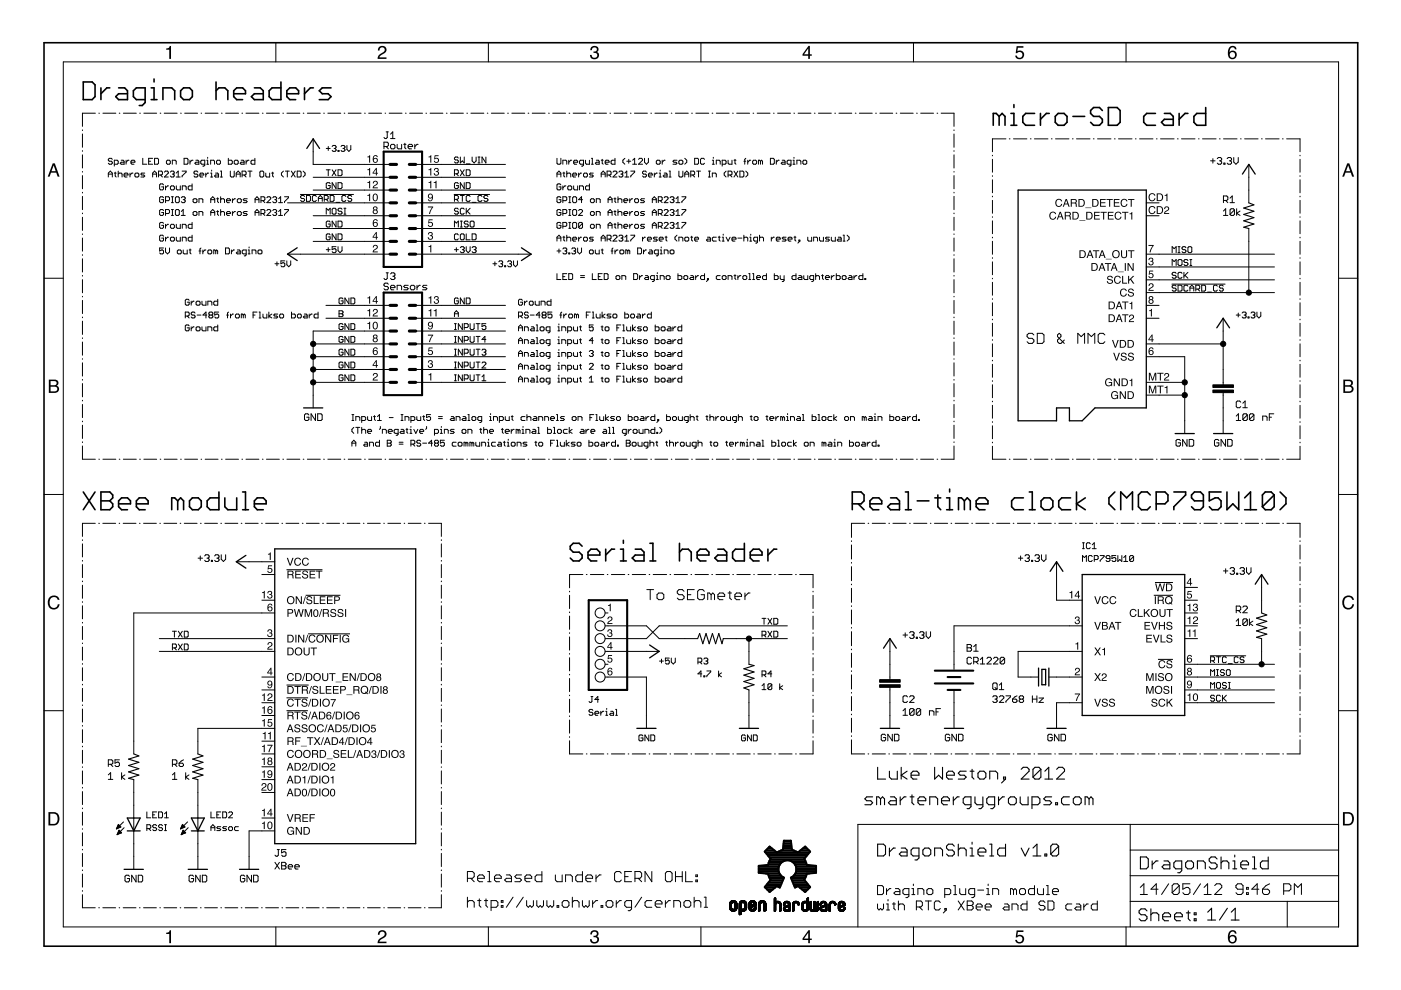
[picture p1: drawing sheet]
<svg xmlns="http://www.w3.org/2000/svg" width="297mm" height="210mm" viewBox="0 0 297 210" stroke-linecap="round" stroke-linejoin="round" font-family="sans-serif">
<g fill="none" stroke="#000" stroke-width=".23">
<path d="M264.8 43l1.1 .4-2.2 .7 2.2 .7-2.2 .7 2.2 .6-2.2 .7 2.2 .7-2.2 .7 1.1 .3M147.9 135.4l.4-1.1 .7 2.2 .7-2.2 .7 2.2 .6-2.2 .7 2.2 .7-2.2 .7 2.2 .3-1.1M267.5 130l1.1 .4-2.2 .7 2.2 .6-2.2 .7 2.2 .7-2.2 .7 2.2 .7-2.2 .6 1.1 .3M28.4 159.9l1 .4-2.1 .7 2.1 .6-2.1 .7 2.1 .7-2.1 .7 2.1 .6-2.1 .7 1.1 .3M42 159.9l1 .4-2.1 .7 2.1 .6-2.1 .7 2.1 .7-2.1 .7 2.1 .6-2.1 .7 1.1 .3M158.8 140.8l1.1 .3-2.2 .7 2.2 .7-2.2 .7 2.2 .6-2.2 .7 2.2 .7-2.2 .7 1.1 .4M185 169h-1.2l-.4 .4 .4 .4h.8l.4 .4-.4 .4h-1.2M186.1 162.7v2.5h1.6M186.1 179h1.2l.4 .4v1.7l-.4 .4h-1.2zM186.7 169.4l-.4-.4h-.4v1.6M186.7 169.4v1.2M186.7 169.4l.4-.4 .4 .4v1.2"/>
<path d="M188.6 163.5v1.3l.4 .4h1.2v-1.7M188.6 179.8v1.7M188.8 169h.8l.4 .4v1.2h-1.2l-.4-.4 .4-.4h1.2M189.8 179.8h-.4l-.8 .9M190.9 169v1.6M191.1 162.7v2.5M191.1 179.8h.8l.4 .4v1.3h-1.2l-.4-.4 .4-.4h1.2M192.1 169h-.4l-.8 .8M192.3 163.5l-1.2 .9 1.2 .8M193 169h.8M193.2 164.4h1.6v-.5l-.4-.4h-.8l-.4 .4v.9l.4 .4h.8M193.4 168.5v1.7l.4 .4"/>
<path d="M194.6 169.8h1.7v-.4l-.4-.4h-.9l-.4 .4v.8l.4 .4h.9M197.1 170.6v-1.6h1.3l.4 .4v1.2M198.2 162.7v2.5l.8-.8 .8 .8v-2.5M199.6 169.8h1.7v-.4l-.4-.4h-.9l-.4 .4v.8l.4 .4h.9M200.7 164.4h1.6v-.5l-.4-.4h-.8l-.4 .4v.9l.4 .4h.8M202.1 169v1.6M202.3 179.4l-.4-.4h-.8l-.4 .4v.4l.4 .4h.8l.4 .5v.4l-.4 .4h-.8l-.4-.4M203.2 179v2.5M203.4 169h-.4l-.9 .8M204.9 163.5h-1.3l-.4 .4 .4 .5h.8l.5 .4-.5 .4h-1.2M205.7 163.5h.8M205.7 179.8h.4v1.7"/>
<path d="M205.9 170.6h-1.3l-.4-.4v-.8l.4-.4h1.3v2l-.4 .4h-.5M206.1 163.1v1.7l.4 .4M206.1 178.6v.4M206.7 169v1.2l.4 .4h1.3M207.8 163.5h.8l.4 .4v.9l-.4 .4h-.8l-.5-.4v-.9zM208.4 169v2l-.4 .4h-.5M209.8 165.2v-1.7h1.3l.4 .4v1.3M209.8 179h.5v2.5M210.9 170.6h-1.3l-.4-.4v-.8l.4-.4h1.3v2l-.4 .4h-.4M211.7 169v1.6M212.8 164.8h.4v.4h-.4zM213 169h-.4l-.9 .8"/>
<path d="M213.2 179v2.5h-1.3l-.4-.4v-.9l.4-.4h1.3M213.2 165.2l-.9 .8M213.8 169.4l.4-.4h.9l.4 .4v.8l-.4 .4h-.9l-.4-.4zM216.3 169v1.2l.4 .4h1.3v-1.6M216.5 163.1l.4-.4h.9l.4 .4v.4l-1.7 1.7h1.7M216.5 179.8l.9 1.7 .8-1.7M218.8 170.6h1.2l.5-.4v-.8l-.5-.4h-1.2v2.4M219 179.8l.9-.8v2.5M220.7 163.1v1.7l-.4 .4h-.9l-.4-.4M220.7 163.1l-.4-.4h-.9l-.4 .4v1.7M220.7 163.1l-1.7 1.7M221.5 165.2h1.7"/>
<path d="M221.5 163.5l.9-.8v2.5M223 169h-1.3l-.4 .4 .4 .4h.9l.4 .4-.4 .4h-1.3M223.8 170.2h.4v.4h-.4zM224 163.1l.5-.4h.8l.4 .4v.4l-1.7 1.7h1.7M224.5 179.4v1.7l-.5 .4h-.8l-.4-.4M224.5 179.4l-.5-.4h-.8l-.4 .4v1.7M224.5 179.4l-1.7 1.7M226.7 169h-1.2l-.4 .4v.8l.4 .4h1.2M227.6 169.4l.4-.4h.8l.4 .4v.8l-.4 .4h-.8l-.4-.4zM230.9 169.4l-.4-.4h-.4v1.6M230.9 169.4v1.2M230.9 169.4l.4-.4 .4 .4v1.2"/>
<path d="M194.8 181.5h-1.2l-.4-.4v-.9l.4-.4h1.2v2.1l-.4 .4h-.4M195.7 180.2l.4-.4h.8l.4 .4v.9l-.4 .4h-.8l-.4-.4zM198.2 181.5v-1.7h1.2l.4 .4v1.3M203.2 180.2l.4-.4h.8l.5 .4v1.3M205.7 181.5h.8M207.3 180.7h1.7v-.5l-.4-.4h-.8l-.5 .4v.9l.5 .4h.8M209.8 181.5h.9M219 181.5h1.7M221.5 181.1h.4v.4h-.4zM241.8 181.7h1.2l.5 .4v1.7l-.5 .4h-1.2zM243.2 193.1l-.4-.4h-.9l-.4 .4v.4l.4 .5h.9l.4 .4v.4l-.4 .4h-.9l-.4-.4M244 192.7v2.5"/>
<path d="M244 194l.4-.5h.9l.4 .5v1.2M244.3 182.5v1.7M245.5 182.5h-.4l-.8 .9M246.5 194.4h1.7v-.4l-.4-.5h-.9l-.4 .5v.8l.4 .4h.9M246.8 182.5h.8l.4 .5v1.2h-1.2l-.4-.4 .4-.4h1.2M249 194.4h1.7v-.4l-.4-.5h-.9l-.4 .5v.8l.4 .4h.9M250.5 184.2h-1.2l-.4-.4v-.8l.4-.5h1.2v2.1l-.4 .4h-.4M251.4 183l.4-.5h.8l.4 .5v.8l-.4 .4h-.8l-.4-.4zM251.5 193.5h.8M251.9 193.1v1.7l.4 .4M253.2 193.5h.4v.5h-.4zM253.2 194.8h.4v.4h-.4z"/>
<path d="M253.9 184.2v-1.7h1.2l.4 .5v1.2M256.1 193.4l.8-.8v2.5M256.1 195.1h1.6M258 182.1l-.4-.4h-.8l-.4 .4v.4l.4 .5h.8l.4 .4v.4l-.4 .4h-.8l-.4-.4M258.9 183l.4-.5h.8l.4 .5v1.2M258.9 181.7v2.5M260.2 192.6l-1.6 2.5M261 195.1h1.7M261 193.4l.9-.8v2.5M261.4 184.2h.8M261.4 182.5h.4v1.7M261.8 181.3v.4"/>
<path d="M263.1 183.4h1.6v-.4l-.4-.5h-.8l-.4 .5v.8l.4 .4h.8M265.6 184.2h.8M265.6 181.7h.4v2.5M268.9 181.7v2.5h-1.3l-.4-.4v-.8l.4-.5h1.3"/>
</g>
<g fill="none" stroke="#000" stroke-width=".21">
<path d="M13.4 13.1h270.4v183.4h-270.4zM58.5 9.1v4M103.5 9.1v4M148.6 9.1v4M193.7 9.1v4M238.7 9.1v4M17.5 27.5v.2M17.5 28.4v2.8M17.5 31.9v.2M17.5 32.8v2.8M17.5 36.4v.1M17.5 37.2v2.8"/>
<path d="M20.2 24h-2.7v2.8M21 24h.1M21.8 24h2.8M23 37.5v-.8l.4-.4 .4 .4v.8M23 36.9h.8M23.8 33.8l-.2-.2h-.4l-.2 .4 .2 .2h.4l.2 .4-.2 .2h-.4l-.2-.2M24.2 34.8h.6l.3-.2v-.4l-.3-.2h-.6v1.2M24.2 36.7h.4M24.4 36.5v.8l.2 .2M25.1 36.3v1.2M25.1 36.9l.2-.2h.4l.2 .2v.6M25.3 24h.1"/>
<path d="M25.7 34h.4l.2 .2v.6h-.6l-.2-.2 .2-.2h.6M26.2 24h2.7M26.3 37.1h.8l-.2-.4h-.4l-.2 .2v.4l.2 .2h.4M26.7 34v.8M27.3 34h-.2l-.4 .4M27.6 36.7v.8M27.8 34.4h.8l-.2-.4h-.4l-.2 .2v.4l.2 .2h.4M28.2 36.7h-.2l-.4 .4M28.6 36.9l.2-.2h.4l.2 .2v.4l-.2 .2h-.4l-.2-.2zM29.6 24h.2M30.3 33.6v1.2h.8M30.5 24h2.7"/>
<path d="M30.7 36.7h-.6l-.2 .2 .2 .2h.4l.2 .2-.2 .2h-.6M31.5 34.2h.4M32.4 37.5v-.8l.4-.4 .4 .4v.8M32.4 33.6h-.9v1.2h.9M32.4 36.9h.8M32.8 33.6h.6l.2 .2v.8l-.2 .2h-.6zM33.6 37.1h.6l.2-.2v-.4l-.2-.2h-.6v1.2M34 24h.1M34 37.1l.4 .4M34.7 39.2l-.2-.2h-.4l-.3 .2v.8l.3 .3h.4l.2-.3v-.4h-.4M34.8 24h2.7M34.9 36.5l.2-.2h.4l.2 .2v.2l-.8 .8h.8"/>
<path d="M35.1 39.4v.9M35.3 34.2l.2-.2h.4l.2 .2v.4l-.2 .2h-.4l-.2-.2zM35.7 39.4h-.2l-.4 .4M36.1 36.5l.2-.2h.4l.2 .2-.2 .4M36.1 39.6l.2-.2h.5l.2 .2v.4l-.2 .3h-.5l-.2-.3zM36.5 34.8v-.8h.6l.3 .2v.6M36.5 36.9h.2M36.7 36.9l.2 .2-.2 .4h-.4l-.2-.2M37.4 37.5h.8M37.4 36.7l.4-.4v1.2M37.4 39.4v.6l.2 .3h.6v-.9M38.3 24h.1"/>
<path d="M38.6 36.3h.9v.2l-.9 .8v.2M39 33.6h.7l.2 .2v.8l-.2 .2h-.7zM39.2 24h2.7M40.3 34v.8M40.7 39v1.3h-.6l-.2-.3v-.4l.2-.2h.6M40.9 34h-.2l-.4 .4M41.5 34h.5l.2 .2v.6h-.7l-.2-.2 .2-.2h.7M42 36.5l-.3-.2h-.4l-.2 .4 .2 .2h.4l.3 .4-.3 .2h-.4l-.2-.2M42.4 37.1h.8l-.2-.4h-.4l-.2 .2v.4l.2 .2h.4M42.6 24h.2M43.4 34.8h-.6l-.2-.2v-.4l.2-.2h.6v1l-.4 .2M43.5 24h2.7"/>
<path d="M43.6 36.7v.8M43.8 34h.2v.8M43.8 34.8h.4M44 33.4v.2M44.2 36.7h-.2l-.4 .4M44.7 34.8v-.8h.6l.2 .2v.6M44.7 36.7h.2v.8M44.7 37.5h.4M44.9 36.1v.2M45.7 36.7h.4l.2 .2v.6h-.6l-.2-.2 .2-.2h.6M45.9 34.2l.2-.2h.4l.2 .2v.4l-.2 .2h-.4l-.2-.2zM46.7 37.5h.5"/>
<path d="M46.7 36.3h.2v1.2M46.9 24h.2M47.8 24h2.8M48.4 33.6v1.2h.6l.3-.2v-.4l-.3-.2h-.6M48.8 36.3v1l.2 .2h.5l.2-.2v-1M49.7 34.2l.2-.2h.4l.2 .2v.4l-.2 .2h-.4l-.2-.2zM50.1 37.5v-.8l.4-.4 .4 .4v.8M50.1 36.9h.8M51.1 34h.4l.3 .2v.6h-.7l-.2-.2 .2-.2h.7M51.3 24h.1M51.3 37.1h.7l.2-.2v-.4l-.2-.2h-.7v1.2M51.8 37.1l.4 .4"/>
<path d="M52.2 24h2.7M52.2 34v.8M52.6 36.3h.8M52.8 34h-.2l-.4 .4M53 36.3v1.2M54 33.6v1.2h-.6l-.2-.2v-.4l.2-.2h.6M55.3 36.3h.4l.2 .2v.8l-.2 .2h-.4l-.2-.2v-.8zM55.6 24h.2M56.3 36.7v.6l.2 .2h.7v-.8M56.5 24h2.7M57.6 36.7h.4M57.8 36.5v.8l.2 .2"/>
<path d="M60 24h.1M60.1 36.3l-.4 .4v.4l.4 .4M60.5 36.3h.8M60.8 24h2.8M60.9 36.3v1.2M61.8 36.3l.8 1.2M62.6 36.3l-.8 1.2M63 36.3h.6l.2 .2v.8l-.2 .2h-.6zM64.3 36.3l.4 .4v.4l-.4 .4M64.3 24h.1M65.2 24h2.7M66.4 37.6h16.3"/>
<path d="M66.4 29.4v5.5h16.3M68.6 24h.2M69.2 31.5h.8M69.2 36h.8M69.5 24h2.7M69.6 31.1v.8M69.6 36v1.3M70 38.9l-.2-.2h-.4l-.2 .2v.9l.2 .2h.4l.2-.2v-.5h-.4M70.4 31.1l.2-.3h.5l.1 .3-.1 .4M70.4 36l.8 1.3M70.8 31.5h.3M71.1 31.5l.1 .2-.1 .4h-.5l-.2-.2"/>
<path d="M71.2 38.7v1.3l-.8-1.3v1.3M71.2 36l-.8 1.3M71.7 38.7h.6l.2 .2v.9l-.2 .2h-.6zM71.7 36h.6l.2 .2v.8l-.2 .3h-.6zM71.7 31.9h.2v.2h-.2zM72.3 31.1l.2-.3h.4l.2 .3-.2 .4M72.7 31.5h.2M72.9 31.5l.2 .2-.2 .4h-.4l-.2-.2M73 24h.1M73.6 30.8v.9l.4 .4 .4-.4v-.9M73.8 24h2.8M77.3 24h.1"/>
<path d="M78.2 24h2.7M81.4 31.1h.7l.2-.3v-.4l-.2-.3h-.7v1.5M81.6 24h.2M81.9 31.1l.4 .5M81.9 28h.4M82.1 28v1.1l-.2 .3-.5-.3M82.5 24h2.7M82.8 30.8l.2-.2h.5l.2 .2v.5l-.2 .3h-.5l-.2-.3zM82.8 29.4h.9M82.8 28.4l.5-.4v1.4M84.2 30.6v.7l.2 .3h.8v-1M85.6 30.6h.5"/>
<path d="M85.8 30.4v.9l.3 .3M86 24h.1M86.5 31.1h1l-.3-.5h-.4l-.3 .2v.5l.3 .3h.4M86.8 24h2.8M87.9 30.6v1M88.1 37.6h19.1M88.1 34.9h19.1M88.6 30.6h-.2l-.5 .5M90.3 24h.1M91.2 24h2.7M94.6 24h.2M95.5 24h2.7"/>
<path d="M96.4 36.9h.6l.2-.3v-.4l-.2-.2h-.6v1.3M96.8 36.9l.4 .4M97.2 33.5l-.2-.2h-.4l-.2 .4 .2 .2h.4l.2 .4-.2 .2h-.4l-.2-.2M97.2 38.9l-.2-.2h-.4l-.2 .2v.9l.2 .2h.4l.2-.2v-.5h-.4M97.6 33.3v1.2l.4-.4 .4 .4v-1.2M97.6 36l.8 1.3M98.4 38.7v1.3l-.8-1.3v1.3M98.4 36l-.8 1.3M98.8 36h.7l.2 .2v.8l-.2 .3h-.7zM98.8 38.7h.7l.2 .2v.9l-.2 .2h-.7zM98.8 34.8h.9M99 24h.1"/>
<path d="M99.8 24h2.8M100.1 33.3v.8l.4 .4 .4-.4v-.8M101.3 33.3h.5M101.3 34.5h.5M101.6 33.3v1.2M103 33.3v1.2l-.8-1.2v1.2M103.3 24h.1M104.2 24h2.7M107.6 24h.2M108.5 24h2.8M112 24h.1M112.8 24h2.8"/>
<path d="M116.3 24h.2M117.2 24h2.7M118.1 33.6v1l.2 .2h.4l.2-.2v-1M118.1 37.5v-.8l.4-.4 .4 .4v.8M118.1 36.9h.8M118.9 39.2l-.2-.2h-.4l-.2 .2v.8l.2 .3h.4l.2-.3v-.4h-.4M119.3 34.8v-.8h.7l.2 .2v.6M119.3 39.4v.9M119.3 36.7h.5M119.5 36.5v.8l.3 .2M120 39.4h-.2l-.5 .4M120.2 36.3v1.2"/>
<path d="M120.2 36.9l.2-.2h.4l.2 .2v.6M120.6 39.4h.4l.2 .2v.4l-.2 .3h-.4l-.2-.3v-.4zM120.6 34v.8M120.6 24h.2M121.2 34h-.2l-.4 .4M121.4 37.1h.9l-.3-.4h-.4l-.2 .2v.4l.2 .2h.4M121.5 24h2.7M121.6 34.4h.9l-.2-.4h-.5l-.2 .2v.4l.2 .2h.5M121.6 39.4v.6l.2 .3h.7v-.9M122.7 36.7v.8M123.3 36.7h-.2l-.4 .4M123.7 36.9l.2-.2h.4l.2 .2v.4l-.2 .2h-.4l-.2-.2z"/>
<path d="M123.7 34.8h-.6l-.2-.2v-.4l.2-.2h.6v1l-.4 .2M124.1 34v.6l.2 .2h.7v-.8M125 24h.1M125 39v1.3h-.7l-.2-.3v-.4l.2-.2h.7M125.4 33.6h.2v1.2M125.4 34.8h.4M125.8 36.7h-.6l-.2 .2 .2 .2h.4l.2 .2-.2 .2h-.6M125.9 24h2.7M126.4 34h.5l.1 .2v.6h-.6l-.2-.2 .2-.2h.6M127.5 34h.4M127.5 36.9h.8M127.5 37.5v-.8l.4-.4 .4 .4v.8"/>
<path d="M127.7 33.8v.8l.2 .2M128.3 34.4h.8l-.2-.4h-.4l-.2 .2v.4l.2 .2h.4M128.7 37.1h.6l.3-.2v-.4l-.3-.2h-.6v1.2M129.1 37.1l.5 .4M129.3 24h.2M130 36.5l.2-.2h.4l.2 .2v.2l-.8 .8h.8M130.2 24h2.7M130.4 33.6v1.2h-.6l-.2-.2v-.4l.2-.2h.6M131.2 36.5l.2-.2h.4l.3 .2-.3 .4M131.6 36.9h.2M131.8 36.9l.3 .2-.3 .4h-.4l-.2-.2M132.5 36.7l.4-.4v1.2"/>
<path d="M132.5 37.5h.8M132.5 33.6l-.4 .4v.4l.4 .4M132.9 34.2h.8M133.3 33.8v.8M133.6 24h.2M133.7 36.3h.9v.2l-.9 .8v.2M134.1 34l.5-.4v1.2M134.1 34.8h.9M134.5 24h2.7M135.4 33.8l.2-.2h.4l.2 .2v.2l-.8 .8h.8M136.7 33.6v.8l.4 .4 .4-.4v-.8M137.1 36.5l-.3-.2h-.4l-.2 .4 .2 .2h.4l.3 .4-.3 .2h-.4l-.2-.2"/>
<path d="M137.5 37.1h.8l-.2-.4h-.4l-.2 .2v.4l.2 .2h.4M138 24h.1M138.7 36.7v.8M138.9 24h2.7M139.1 34.2l.3-.2h.4l.2 .2v.4l-.2 .2h-.4l-.3-.2zM139.4 36.7h-.3l-.4 .4M139.8 36.7h.2v.8M139.8 37.5h.4M140 36.1v.2M140.4 34v.8M140.8 36.7h.4l.2 .2v.6h-.6l-.2-.2 .2-.2h.6M141 34h-.2l-.4 .4"/>
<path d="M141.9 36.3h.2v1.2M141.9 37.5h.4M142.3 24h.2M143.2 24h2.7M143.5 34h-.6l-.2 .2 .2 .2h.4l.2 .2-.2 .2h-.6M143.9 36.3v1l.2 .2h.5l.2-.2v-1M143.9 34.2l.2-.2h.5l.2 .2v.4l-.2 .2h-.5l-.2-.2zM145.2 37.5v-.8l.4-.4 .4 .4v.8M145.2 33.6l.4 .4v.4l-.4 .4M145.2 36.9h.8M146.5 37.1h.6l.2-.2v-.4l-.2-.2h-.6v1.2M146.6 24h.2"/>
<path d="M146.9 37.1l.4 .4M147.3 33.6h.6l.2 .2v.8l-.2 .2h-.6zM147.5 24h2.8M147.7 36.3h.8M148.1 36.3v1.2M149.4 33.8l-.2-.2h-.5l-.2 .2v.8l.2 .2h.5l.2-.2M150.2 37.5h.4M150.2 36.3h.4M150.4 36.3v1.2M151 24h.1M151 34.8h.4M151 34h.2v.8"/>
<path d="M151 37.5v-.8h.7l.2 .2v.6M151.2 33.4v.2M151.9 24h2.7M151.9 34.8v-.8h.6l.2 .2v.6M153.1 34.8h.6l.2-.2v-.4l-.2-.2h-.6v1.2M153.9 36.3l-.4 .4v.4l.4 .4M154.4 34v.6l.2 .2h.6v-.8M154.4 37.1h.6l.2-.2v-.4l-.2-.2h-.6v1.2M154.8 37.1l.4 .4M155.3 24h.2M155.6 34h.4M155.6 36.3l.8 1.2"/>
<path d="M155.8 33.8v.8l.2 .2M156.2 24h2.7M156.4 36.3l-.8 1.2M156.9 36.3h.6l.2 .2v.8l-.2 .2h-.6zM157.7 34.2h.4M158.1 36.3l.4 .4v.4l-.4 .4M158.1 33.6l-.2 .2v1M158.5 34v.8M159.2 34h-.2l-.5 .4M159.6 34.2l.2-.2h.4l.2 .2v.4l-.2 .2h-.4l-.2-.2zM159.7 24h.1M160.5 24h2.8"/>
<path d="M161.2 34.2l-.4-.2v.8M161.2 34.2v.6M161.2 34.2l.3-.2 .2 .2v.6M163.3 33.6h.7l.2 .2v.8l-.2 .2h-.7zM164 24h.1M164.6 34v.8M164.9 24h2.7M165.2 34h-.2l-.4 .4M165.8 34h.4l.3 .2v.6h-.7l-.2-.2 .2-.2h.7M167.7 34.8h-.6l-.2-.2v-.4l.2-.2h.6v1l-.4 .2M168.1 34.8h.5M168.1 34h.2v.8"/>
<path d="M168.3 24h.2M168.3 33.4v.2M169 34.8v-.8h.6l.2 .2v.6M169.2 24h2.7M170.4 34h.4l.2 .2v.4l-.2 .2h-.4l-.2-.2v-.4zM172.7 24h.1M173.5 24h2.8M177 24h.1M177.9 24h2.7M181.3 24h.2M182.2 24h2.7M185.7 24h.1"/>
<path d="M186.5 24h2.8M190 24h.1M190.9 24h2.7M194.3 24h.2M195.2 24h2.7M198.7 24h.1M199.5 24h2.8v2.8M202.3 27.5v.2M202.3 28.4v2.8M202.3 31.9v.2M202.3 32.8v2.8M202.3 36.4v.1"/>
<path d="M202.3 37.2v2.8M210.4 32.9v.1M210.4 33.8v2.7M210.4 37.3v.1M210.4 38.1v2.8M213.3 29.4h-2.9v2.8M214 29.4h.1M214.9 29.4h2.8M218.5 29.4h.1M219.3 29.4h2.9M222.9 29.4h.2M223.8 29.4h2.8"/>
<path d="M227.4 29.4h.1M228.2 29.4h2.9M231.8 29.4h.2M232.7 29.4h2.8M236.3 29.4h.1M237.2 29.4h2.8M240.7 29.4h.2M241.6 29.4h2.9M245.2 29.4h.1M246.1 29.4h2.8M249.6 29.4h.2M250.5 29.4h2.9"/>
<path d="M254.1 29.4h.1M255 29.4h2.8M256.7 34.1h.9M257.2 33.6v1M258.1 33.6l.2-.2h.5l.2 .2-.2 .5M258.6 29.4h.1M258.6 34.1h.2M258.8 34.1l.2 .3-.2 .4h-.5l-.2-.2M259.4 29.4h2.9M259.5 34.6h.2v.2h-.2zM260.2 33.6l.2-.2h.5l.2 .2-.2 .5M260.6 34.1h.3"/>
<path d="M260.9 34.1l.2 .3-.2 .4h-.5l-.2-.2M261.6 33.4v1l.4 .4 .5-.4v-1M263 29.4h.1M263.9 29.4h2.8M264.8 34.9v8.1M267.5 29.4h.1M268.3 29.4h2.9M271.9 29.4h.2M272.8 29.4h2.8v2.8M275.6 32.9v.1M275.6 33.8v2.7M275.6 37.3v.1"/>
<path d="M275.6 38.1v2.8M9.3 59h4.1M17.5 40.8v.1M17.5 41.6v2.8M17.5 45.2v.1M17.5 46.1v2.8M17.5 49.6v.1M17.5 50.5v2.8M17.5 54v.1M17.5 54.9v2.8M17.5 58.4v.1M17.5 59.3v2.8"/>
<path d="M34.7 52.6h-.9v.6l.5-.2 .4 .2v.4l-.2 .2h-.4l-.3-.2M34.7 47.3l-.2-.1h-.4l-.3 .1v.9l.3 .2h.4l.2-.2v-.4h-.4M34.7 44.6l-.2-.2h-.4l-.3 .2v.9l.3 .2h.4l.2-.2v-.4h-.4M34.7 41.9l-.2-.2h-.4l-.3 .2v.9l.3 .2h.4l.2-.2v-.5h-.4M34.7 50.1l-.2-.2h-.4l-.3 .2v.8l.3 .2h.4l.2-.2v-.4h-.4M35.1 45.3h.6l.2-.2v-.5l-.2-.2h-.6v1.3M35.1 42.5h.6l.2-.2v-.4l-.2-.2h-.6v1.3M35.1 47.6v.8M35.1 50.3v.8M35.1 52.6v.8l.4 .4 .4-.4v-.8M35.7 47.6h-.2l-.4 .4M35.7 50.3h-.2l-.4 .4"/>
<path d="M36.1 47.8l.2-.2h.5l.2 .2v.4l-.2 .2h-.5l-.2-.2zM36.1 50.5l.2-.2h.5l.2 .2v.4l-.2 .2h-.5l-.2-.2zM36.3 44.4h.5M36.3 45.7h.5M36.3 41.7h.5M36.3 43h.5M36.6 41.7v1.3M36.6 44.4v1.3M37.4 47.6v.6l.2 .2h.6v-.8M37.4 44.4h.4l.2 .2v.9l-.2 .2h-.4l-.2-.2v-.9zM37.4 41.7h.4l.2 .2v.9l-.2 .2h-.4l-.2-.2v-.9zM37.4 50.3v.6l.2 .2h.6v-.8"/>
<path d="M37.6 53.2l.2-.2h.4l.2 .2v.4l-.2 .2h-.4l-.2-.2zM38.4 41.9l.3-.2h.4l.2 .2-.2 .4M38.4 45.7h.9M38.4 44.9l.4-.5v1.3M38.7 48.4v-.8h.6l.2 .2v.6M38.7 51.1v-.8h.6l.2 .2v.6M38.7 40.3v-.9h.6l.2 .2v.7M38.8 53v.6l.3 .2h.6v-.8M38.8 42.3h.3M39.1 42.3l.2 .2-.2 .5h-.4l-.3-.2M40.1 53h.4M40.3 52.8v.8l.2 .2"/>
<path d="M40.7 47.2v1.2h-.6l-.2-.2v-.4l.2-.2h.6M40.7 49.9v1.2h-.6l-.2-.2v-.4l.2-.2h.6M40.9 45.1l.2-.2h.5l.2 .2v.4l-.2 .2h-.5l-.2-.2zM40.9 42.3l.2-.2h.5l.2 .2v.5l-.2 .2h-.5l-.2-.2zM42.2 53.2h.4M42.2 45.7v-.8h.6l.2 .2v.6M42.2 43v-.9h.6l.2 .2v.7M42.6 52.6l-.2 .2v1M43 53v.8M43.6 53h-.2l-.4 .4M44.1 53.2l.2-.2h.4l.2 .2v.4l-.2 .2h-.4l-.2-.2zM44.7 43v-.9l.4-.4 .4 .4v.9"/>
<path d="M44.7 45.7v-.8l.4-.5 .4 .5v.8M44.7 45.1h.8M44.7 42.3h.8M45.7 53.2l-.4-.2v.8M45.7 53.2l.2-.2 .2 .2v.6M45.7 53.2v.6M45.9 44.9h.5M45.9 42.1h.5M46.1 44.6v.9l.3 .2M46.1 41.9v.9l.3 .2M46.8 45.1l.2-.2h.4l.2 .2v.6M46.8 42.3l.2-.2h.4l.2 .2v.7"/>
<path d="M46.8 41.7v1.3M46.8 44.4v1.3M47.8 52.6h.7l.1 .2v.8l-.1 .2h-.7zM48 45.3h.9l-.3-.4h-.4l-.2 .2v.4l.2 .2h.4M48 42.5h.9l-.3-.4h-.4l-.2 .2v.5l.2 .2h.4M49.1 53v.8M49.3 42.1v.9M49.3 44.9v.8M49.7 53h-.2l-.4 .4M49.9 44.9h-.2l-.4 .4M49.9 42.1h-.2l-.4 .4M50.3 45.1l.2-.2h.4l.3 .2v.4l-.3 .2h-.4l-.2-.2z"/>
<path d="M50.3 42.3l.2-.2h.4l.3 .2v.5l-.3 .2h-.4l-.2-.2zM50.3 53h.4l.2 .2v.6h-.6l-.2-.2 .2-.2h.6M52.2 53.8h-.6l-.2-.2v-.4l.2-.2h.6v1l-.4 .3M52.4 44.9h-.6l-.2 .2 .2 .2h.4l.2 .2-.2 .2h-.6M52.4 42.1h-.6l-.2 .2 .8 .5-.2 .2h-.6M52.6 53.8h.4M52.6 53h.2v.8M52.8 52.4v.2M53.4 53.8v-.8h.7l.2 .2v.6M54.1 45.1h.8M54.1 42.3h.8M54.1 43v-.9l.4-.4 .4 .4v.9"/>
<path d="M54.1 45.7v-.8l.4-.5 .4 .5v.8M54.7 53.2l.2-.2h.4l.2 .2v.4l-.2 .2h-.4l-.2-.2zM55.3 45.3h.6l.3-.2v-.5l-.3-.2h-.6v1.3M55.3 42.5h.6l.3-.2v-.4l-.3-.2h-.6v1.3M55.7 42.5l.5 .5M55.7 45.3l.5 .4M56.6 44.6l.2-.2h.4l.2 .2v.3l-.8 .8h.8M56.6 41.9l.2-.2h.4l.2 .2v.2l-.8 .9h.8M57.8 44.6l.2-.2h.4l.3 .2-.3 .5M57.8 41.9l.2-.2h.4l.3 .2-.3 .4M58.3 45.1h.1M58.3 42.3h.1"/>
<path d="M58.3 55.9h.8M58.4 45.1l.3 .2-.3 .4h-.4l-.2-.2M58.4 42.3l.3 .2-.3 .5h-.4l-.2-.2M58.7 55.5v.8M59.1 45.7h.8M59.1 43h.8M59.1 42.1l.4-.4v1.3M59.1 44.9l.4-.5v1.3M60.3 44.4h.9v.2l-.9 .9v.2M60.3 41.7h.9v.2l-.9 .9v.2M60.4 55.3h-.8v.6l.4-.2 .4 .2v.4l-.2 .3h-.4l-.2-.3M60.8 55.3v.8l.4 .5 .4-.5v-.8"/>
<path d="M61 43h21.7M61 53.9h21.7M63.7 41.2h11.3M64.6 41.7l-.2-.3h-.5l-.2 .3 .2 .4h.5l.2 .2-.2 .4h-.5l-.2-.2M65 41.4h.6l.2 .3v.8l-.2 .2h-.6zM66.4 40.3h16.3M66.4 51.2h16.3M66.4 48.5h16.3M66.4 45.7h16.3M67.1 41.7l-.2-.3h-.5l-.2 .3v.8l.2 .2h.5l.2-.2M67.5 42.7v-.8l.4-.5 .4 .5v.8M67.5 42.1h.8"/>
<path d="M68.7 42.3h.7l.2-.2v-.4l-.2-.3h-.7v1.3M69.2 42.3l.4 .4M69.2 45.4v-1.2l.4 .4 .4-.4v1.2M69.2 52.9h.8M69.6 52.5v.9M70 49.8l-.2-.2h-.4l-.2 .2v.8l.2 .2h.4l.2-.2v-.4h-.4M70 47.1l-.2-.2h-.4l-.2 .2v.8l.2 .2h.4l.2-.2v-.4h-.4M70 41.4h.6l.2 .3v.8l-.2 .2h-.6zM70.4 44.4l.2-.2h.5l.1 .2v.8l-.1 .2h-.5l-.2-.2zM71.2 46.9v1.2l-.8-1.2v1.2M71.2 49.6v1.2l-.8-1.2v1.2M71.2 52.3h-.8v.6l.4-.2 .4 .2v.5l-.1 .2h-.5l-.2-.2"/>
<path d="M71.2 42.9h.9M71.7 46.9h.6l.2 .2v.8l-.2 .2h-.6zM71.7 49.6h.6l.2 .2v.8l-.2 .2h-.6zM71.7 52.3v.8l.4 .5 .4-.5v-.8M72.5 44.4l-.2-.2h-.4l-.2 .4 .2 .2h.4l.2 .4-.2 .2h-.4l-.2-.2M72.9 44.2h.4M72.9 45.4h.4M73.1 44.2v1.2M73.3 41.7l-.2-.3h-.4l-.2 .3v.8l.2 .2h.4l.2-.2M74.6 41.7l-.2-.3h-.4l-.3 .3 .3 .4h.4l.2 .2-.2 .4h-.4l-.3-.2M81.9 57.8h.4M82.1 57.8v1.2l-.2 .3-.5-.3"/>
<path d="M82.8 58.1l.2-.3h.5l.2 .3v.2l-.2 .3M83.3 58.6h.2M83.5 58.6l.2 .2-.2 .5h-.5l-.2-.3M88.1 43h19.1M88.1 40.3h19.1M88.1 53.9h24.5M88.1 51.2h19.1M88.1 48.5h19.1M88.1 45.7h19.1M96.3 41.2h7.5M96.4 42.3h.6l.2-.2v-.4l-.2-.3h-.6v1.3M96.4 48.1v-1.2l.4 .4 .4-.4v1.2"/>
<path d="M96.4 52.9h.8M96.8 52.5v.9M96.8 42.3l.4 .4M97.2 44.4l-.2-.2h-.4l-.2 .2v.2l.2 .2h.4l.2 .4-.2 .2h-.4l-.2-.2M97.2 49.8l-.2-.2h-.4l-.2 .2v.8l.2 .2h.4l.2-.2M97.6 49.8l.2-.2h.4l.2 .2v.8l-.2 .2h-.4l-.2-.2zM97.6 52.5l.2-.2h.4l.2 .2-.2 .4M97.6 46.9h.4M97.6 48.1h.4M97.6 41.4h.8M97.8 46.9v1.2M98 52.9h.2"/>
<path d="M98 41.4v1.3M98.2 52.9l.2 .2-.2 .5h-.4l-.2-.2M98.4 44.4l-.2-.2h-.4l-.2 .2v.8l.2 .2h.4l.2-.2M98.8 52.3v.8l.5 .5 .4-.5v-.8M98.8 44.2v1.2M98.8 49.6v1.2h.9M99.1 44.8l.6 .6M99.3 47.1l-.2-.2h-.5l-.2 .2 .2 .4h.5l.2 .2-.2 .4h-.5l-.2-.2M99.7 41.7l-.2-.3h-.4l-.3 .3v.8l.3 .2h.4l.2-.2M99.7 44.2l-.9 .8M99.9 46.9h.4l.2 .2v.8l-.2 .2h-.4l-.2-.2v-.8zM100.1 49.6h.6l.2 .2v.8l-.2 .2h-.6z"/>
<path d="M100.1 52.5l.2-.2h.4l.2 .2-.2 .4M100.1 42.9h.8M100.5 52.9h.2M100.7 52.9l.2 .2-.2 .5h-.4l-.2-.2M102.2 41.7l-.2-.3h-.4l-.3 .3v.8l.3 .2h.4l.2-.2M103.4 41.7l-.2-.3h-.4l-.2 .5 .2 .2h.4l.2 .4-.2 .2h-.4l-.2-.2M104.5 55.9h.8M104.9 55.5v.8M105.7 55.5l.3-.2h.4l.2 .2-.2 .4M106.2 55.9h.2M106.4 55.9l.2 .2-.2 .5h-.4l-.3-.3M107 56.3h.2v.3h-.2z"/>
<path d="M107.6 55.5l.2-.2h.4l.3 .2-.3 .4M108 55.9h.2M108.2 55.9l.3 .2-.3 .5h-.4l-.2-.3M108.9 55.3v.8l.4 .5 .4-.5v-.8M118.1 51.1v-.8l.4-.4 .4 .4v.8M118.1 58v1.3h.8M118.1 53.2h.8M118.1 50.5h.8M118.5 52.8v.8M118.9 41.9l-.2-.2h-.4l-.2 .2v.9l.2 .2h.4l.2-.2v-.5h-.4M118.9 44.6l-.2-.2h-.4l-.2 .2v.9l.2 .2h.4l.2-.2v-.4h-.4M118.9 47.3l-.2-.1h-.4l-.2 .1v.9l.2 .2h.4l.2-.2v-.4h-.4"/>
<path d="M119.3 52.8l.2-.2h.5l.2 .2-.2 .4M119.3 42.5h.7l.2-.2v-.4l-.2-.2h-.7v1.3M119.3 45.3h.7l.2-.2v-.5l-.2-.2h-.7v1.3M119.3 48h.7l.2-.2v-.5l-.2-.1h-.7v1.2M119.3 50.3h.5M119.3 58.7h.5M119.5 50.1v.8l.3 .2M119.8 53.2h.2M120 53.2l.2 .2-.2 .4h-.5l-.2-.2M120.2 49.9v1.2M120.2 58h-.9v1.3h.9M120.2 50.5l.2-.2h.4l.2 .2v.6"/>
<path d="M120.6 53.6h.2v.2h-.2zM120.6 58h.6l.2 .2v.9l-.2 .2h-.6zM120.6 47.2h.4M120.6 48.4h.4M120.6 44.4h.4M120.6 45.7h.4M120.6 41.7h.4M120.6 43h.4M120.8 41.7v1.3M120.8 44.4v1.3M120.8 47.2v1.2M121.2 52.8l.2-.2h.4l.2 .2-.2 .4"/>
<path d="M121.4 47.3l.2-.1h.4l.3 .1v.9l-.3 .2h-.4l-.2-.2zM121.4 41.9l.2-.2h.4l.3 .2v.9l-.3 .2h-.4l-.2-.2zM121.4 50.7h.9l-.3-.4h-.4l-.2 .2v.4l.2 .2h.4M121.6 53.2h.2M121.6 44.4h.4l.3 .2v.9l-.3 .2h-.4l-.2-.2v-.9zM121.8 53.2l.2 .2-.2 .4h-.4l-.2-.2M122.5 52.6v.8l.4 .4 .4-.4v-.8M122.7 44.6l.2-.2h.4l.2 .2v.3l-.8 .8h.8M122.7 50.3v.8M122.9 40.3v-.9h.6l.2 .2v.7M123.1 58.8h.8M123.1 58.4h.8"/>
<path d="M123.3 50.3h-.2l-.4 .4M123.5 47.3v.9l-.2 .2h-.4l-.2-.2M123.5 42.3h-.8l.6-.6v1.3M123.5 47.3l-.2-.1h-.4l-.2 .1v.9M123.5 47.3l-.8 .9M123.7 50.5l.2-.2h.4l.2 .2v.4l-.2 .2h-.4l-.2-.2zM125 53.2l.2-.2h.4l.2 .2v.4l-.2 .2h-.4l-.2-.2zM125.2 45.1l.2-.2h.4l.2 .2v.4l-.2 .2h-.4l-.2-.2zM125.2 42.3l.2-.2h.4l.2 .2v.5l-.2 .2h-.4l-.2-.2zM125.2 47.8l.2-.2h.4l.2 .2v.4l-.2 .2h-.4l-.2-.2zM125.6 58v1.3h.8M125.8 50.3h-.6l-.2 .2 .8 .4-.2 .2h-.6"/>
<path d="M126.2 53v.6l.2 .2h.6v-.8M126.4 48.4v-.8h.6l.3 .2v.6M126.4 43v-.9h.6l.3 .2v.7M126.4 45.7v-.8h.6l.3 .2v.6M126.9 58.7h.4M127.5 53h.4M127.5 51.1v-.8l.4-.4 .4 .4v.8M127.5 50.5h.8M127.7 52.8v.8l.2 .2M127.7 58h-.8v1.3h.8M128.1 58h.6l.2 .2v.9l-.2 .2h-.6zM128.7 50.7h.6l.3-.2v-.4l-.3-.2h-.6v1.2"/>
<path d="M128.9 43v-.9l.4-.4 .5 .4v.9M128.9 45.7v-.8l.4-.5 .5 .5v.8M128.9 48.4v-.8l.4-.4 .5 .4v.8M128.9 47.8h.9M128.9 45.1h.9M128.9 42.3h.9M129.1 50.7l.5 .4M129.6 53.2h.4M130 52.6l-.2 .2v1M130 50.1l.2-.2h.4l.2 .2v.2l-.8 .8h.8M130.2 47.6h.4M130.2 44.9h.4"/>
<path d="M130.2 42.1h.4M130.4 41.9v.9l.2 .2M130.4 44.6v.9l.2 .2M130.4 47.3v.9l.2 .2M130.4 53v.8M130.6 58.7l.2-.3h.4l.2 .3v.4l-.2 .2h-.4l-.2-.2zM131 53h-.2l-.4 .4M131 47.8l.2-.2h.4l.2 .2v.6M131 41.7v1.3M131 44.4v1.3M131 47.2v1.2M131 42.3l.2-.2h.4l.2 .2v.7"/>
<path d="M131 45.1l.2-.2h.4l.2 .2v.6M131.2 50.1l.2-.2h.4l.3 .2-.3 .4M131.4 53.2l.2-.2h.5l.2 .2v.4l-.2 .2h-.5l-.2-.2zM131.6 50.5h.2M131.8 59.3v-.9h.7l.2 .3v.6M131.8 50.5l.3 .2-.3 .4h-.4l-.2-.2M132.3 45.3h.8l-.2-.4h-.4l-.2 .2v.4l.2 .2h.4M132.3 42.5h.8l-.2-.4h-.4l-.2 .2v.5l.2 .2h.4M132.3 48h.8l-.2-.4h-.4l-.2 .2v.4l.2 .2h.4M132.5 50.3l.4-.4v1.2M132.5 51.1h.8M133.1 53.2l-.4-.2v.8"/>
<path d="M133.1 53.2v.6M133.1 53.2l.2-.2 .2 .2v.6M133.5 42.1v.9M133.5 44.9v.8M133.5 47.6v.8M133.7 49.9h.9v.2l-.9 .8v.2M134.1 47.6h-.2l-.4 .4M134.1 44.9h-.2l-.4 .4M134.1 42.1l-.6 .4M134.3 58h.7l.2 .2v.9l-.2 .2h-.7zM134.6 47.8l.2-.2h.4l.2 .2v.4l-.2 .2h-.4l-.2-.2zM134.6 42.3l.2-.2h.4l.2 .2v.5l-.2 .2h-.4l-.2-.2z"/>
<path d="M134.6 45.1l.2-.2h.4l.2 .2v.4l-.2 .2h-.4l-.2-.2zM135.2 52.6h.6l.2 .2v.8l-.2 .2h-.6zM135.6 58.4v.9M136.2 50.3v.8M136.2 58.4h-.2l-.4 .4M136.4 53v.8M136.7 47.6h-.7l-.2 .2 .9 .4-.3 .2h-.6M136.7 42.1h-.7l-.2 .2 .9 .5-.3 .2h-.6M136.7 44.9h-.7l-.2 .2 .9 .4-.3 .2h-.6M136.8 58.4h.5l.2 .3v.6h-.7l-.1-.2 .1-.3h.7M136.8 50.3l-.6 .4M137.1 53h-.3l-.4 .4"/>
<path d="M137.3 50.7h.8l-.2-.4h-.4l-.2 .2v.4l.2 .2h.4M137.7 53h.4l.2 .2v.6h-.6l-.2-.2 .2-.2h.6M138.3 43v-.9l.4-.4 .4 .4v.9M138.3 45.7v-.8l.4-.5 .4 .5v.8M138.3 48.4v-.8l.4-.4 .4 .4v.8M138.3 47.8h.8M138.3 45.1h.8M138.3 42.3h.8M138.7 59.3h-.6l-.2-.2v-.4l.2-.3h.6v1.1l-.4 .2M139.1 59.3h.5M139.1 58.4h.3v.9M139.4 50.3h-.7l-.2 .2 .9 .4-.3 .2h-.6"/>
<path d="M139.4 57.8v.2M139.6 53.8h-.7l-.2-.2v-.4l.2-.2h.7v1l-.5 .3M139.6 42.5h.6l.2-.2v-.4l-.2-.2h-.6v1.3M139.6 45.3h.6l.2-.2v-.5l-.2-.2h-.6v1.3M139.6 48h.6l.2-.2v-.5l-.2-.1h-.6v1.2M139.8 50.7h.8l-.2-.4h-.4l-.2 .2v.4l.2 .2h.4M140 53.8h.4M140 53h.2v.8M140 59.3v-.9h.6l.2 .3v.6M140 48l.4 .4M140 45.3l.4 .4M140 42.5l.4 .5"/>
<path d="M140.2 52.4v.2M140.8 53.8v-.8h.6l.2 .2v.6M140.8 41.9l.2-.2h.4l.2 .2v.2l-.8 .9h.8M140.8 44.6l.2-.2h.4l.2 .2v.3l-.8 .8h.8M140.8 47.3l.2-.1h.4l.2 .1v.3l-.8 .8h.8M141 50.3h.4M141.2 58.7l.2-.3h.5l.2 .3v.4l-.2 .2h-.5l-.2-.2zM141.2 50.1v.8l.2 .2M142.1 44.6l.2-.2h.4l.2 .2-.2 .5M142.1 41.9l.2-.2h.4l.2 .2-.2 .4M142.1 53.2l.2-.2h.4l.2 .2v.4l-.2 .2h-.4l-.2-.2zM142.1 47.3l.2-.1h.4l.2 .1-.2 .5"/>
<path d="M142.5 47.8h.2M142.5 45.1h.2M142.5 42.3h.2M142.7 42.3l.2 .2-.2 .5h-.4l-.2-.2M142.7 47.8l.2 .2-.2 .4h-.4l-.2-.2M142.7 45.1l.2 .2-.2 .4h-.4l-.2-.2M143.3 48.4h.8M143.3 44.9l.4-.5v1.3M143.3 47.6l.4-.4v1.2M143.3 42.1l.4-.4v1.3M143.3 45.7h.8M143.3 43h.8"/>
<path d="M143.5 49.9l-.4 .4v.4l.4 .4M143.7 58v1.3h.7l.2-.2v-.4l-.2-.3h-.7M143.9 51.1v-.8h.7l.2 .2v.6M144.6 41.7h.8v.2l-.8 .9v.2M144.6 44.4h.8v.2l-.8 .9v.2M144.6 47.2h.8v.1l-.8 .9v.2M145.2 50.5l.2-.2h.4l.2 .2v.4l-.2 .2h-.4l-.2-.2zM145.2 58.4h.4l.2 .3v.4l-.2 .2h-.4l-.2-.2v-.4zM146.5 58.4h.4l.2 .3v.6h-.6l-.3-.2 .3-.3h.6M146.5 50.3h.4M146.6 50.1v.8l.3 .2M147.3 50.7h.8l-.2-.4h-.4l-.2 .2v.4l.2 .2h.4"/>
<path d="M147.5 58.4v.9M148.1 58.4l-.6 .4M149.4 58v1.3h-.7l-.2-.2v-.4l.2-.3h.7M150 50.3h.4l.2 .2v.6h-.6l-.2-.2 .2-.2h.6M150 59.1h.2v.2h-.2zM150.2 59.3l-.4 .4M151.9 50.3h-.7l-.2 .2v.4l.2 .2h.7M152.3 50.3h.4M152.5 50.1v.8l.2 .2M152.7 58.4h-.6l-.2 .3v.4l.2 .2h.6M153.1 50.3h.2v.8M153.1 51.1h.4"/>
<path d="M153.3 58.4h.4l.2 .3v.4l-.2 .2h-.4l-.2-.2v-.4zM153.3 49.7v.2M153.9 50.3l.5 .8 .4-.8M154.4 59.3v-.9h.6l.2 .3v.6M155.2 50.7h.8l-.2-.4h-.4l-.2 .2v.4l.2 .2h.4M155.6 58.4h.4M155.8 58.2v.9l.2 .2M156.4 50.5h.9M156.4 58.4v.9M157.1 58.4h-.2l-.5 .4M157.7 49.9v1.2M157.7 50.5l.2-.2h.4l.2 .2v.6"/>
<path d="M157.7 58.4h.4l.2 .3v.4l-.2 .2h-.4l-.2-.2v-.4zM158.7 59.3h.5M158.7 58h.3v1.3M159 50.3h.2v.8M159 51.1h.4M159.2 49.7v.2M159.6 58h.2v1.3M159.6 59.3h.4M160.4 58.8h.8l-.2-.4h-.4l-.2 .3v.4l.2 .2h.4M160.6 51.1h-.6l-.2-.2v-.4l.2-.2h.6v1l-.4 .2M161 50.5l.2-.2h.5l.2 .2v.6M161 49.9v1.2"/>
<path d="M162.5 58v1.3h-.6l-.2-.2v-.4l.2-.3h.6M163.5 50.3v.8M164.2 58v1.3h.6l.2-.2v-.4l-.2-.3h-.6M164.2 50.3h-.2l-.5 .4M164.6 50.7h.8l-.2-.4h-.4l-.2 .2v.4l.2 .2h.4M165.4 58.4v.7l.2 .2h.6M166.2 58.4v1.1l-.4 .2M166.7 50.3h-.6l-.3 .2 .9 .4-.2 .2h-.7M167.1 50.7h.8l-.2-.4h-.4l-.2 .2v.4l.2 .2h.4M168.3 50.3h.5M168.6 50.1v.8l.2 .2M168.8 58v1.3h-.7l-.2-.2v-.4l.2-.3h.7"/>
<path d="M169.4 50.9h.2v.2h-.2zM169.4 58.4h.4l.2 .3v.6h-.6l-.2-.2 .2-.3h.6M169.6 51.1l-.4 .4M170.4 58.4v.7l.2 .2h.7v-.9M171.3 50.3v.6l.2 .2h.6v-.8M172.5 51.1v-.8h.6l.2 .2v.6M172.5 59.3h-.6l-.2-.2v-.4l.2-.3h.6v1.1l-.4 .2M172.9 58.7l.2-.3h.4l.3 .3v.6M172.9 58v1.3M173.8 50.3v.6l.2 .2h.6v-.8M174.2 58.4h.4M174.4 58.2v.9l.2 .2"/>
<path d="M175 58.8h.9l-.3-.4h-.4l-.2 .3v.4l.2 .2h.4M175.9 50.3h-.7l-.2 .2 .9 .4-.3 .2h-.6M176.3 50.3v.6l.2 .2h.6v-.8M176.3 58.4v.9M176.9 58.4h-.2l-.4 .4M177.3 58v1.3h.6l.2-.2v-.4l-.2-.3h-.6M177.7 50.3h.4l.3 .2v.6h-.7l-.2-.2 .2-.2h.7M178.8 51.1h.4M178.8 49.9h.2v1.2M178.8 58.4h.4l.2 .3v.4l-.2 .2h-.4l-.2-.2v-.4zM179.6 49.9l.4 .4v.4l-.4 .4M180 58.4h.4l.2 .3v.6h-.6l-.2-.2 .2-.3h.6"/>
<path d="M181.1 58.4v.9M181.7 58.4l-.6 .4M182.9 58v1.3h-.6l-.2-.2v-.4l.2-.3h.6M183.3 59.1h.3v.2h-.3zM202.3 40.8v.1M202.3 41.6v2.8M202.3 45.2v.1M202.3 46.1v2.8M202.3 49.6v.1M202.3 50.5v2.8M202.3 54v.1M202.3 54.9v2.8"/>
<path d="M202.3 58.4v.1M202.3 59.3v2.8M210.4 41.6v.1M210.4 42.5v2.7M210.4 46v.1M210.4 46.8v2.8M210.4 50.3v.1M210.4 51.2v2.7M210.4 54.6v.2M210.4 55.5v2.8M210.4 59v.1M210.4 59.9v2.7"/>
<path d="M243 43h2.7M243 53.9h27.2M243 45.7h2.7M243 56.6h27.2M243 59.3h27.2M248.5 53.6v-1.3l.4 .4 .5-.4v1.3M248.5 56.3v-1.3l.4 .5 .5-.5v1.3M249.4 58l-.2-.3h-.5l-.2 .5 .2 .2h.5l.2 .4-.2 .2h-.5l-.2-.2M249.8 52.3h.4M249.8 53.6h.4M249.8 55.2l.2-.2h.4l.2 .2v.9l-.2 .2h-.4l-.2-.2zM250 52.3v1.3"/>
<path d="M250.6 58l-.2-.3h-.4l-.2 .3v.8l.2 .2h.4l.2-.2M251 57.7v1.3M251.2 58.4l.7 .6M251.4 52.5l-.2-.2h-.4l-.2 .2v.2l.2 .2h.4l.2 .5-.2 .2h-.4l-.2-.2M251.9 55.2l-.2-.2h-.5l-.2 .2 .2 .4h.5l.2 .3-.2 .4h-.5l-.2-.2M251.9 57.7l-.9 .9M252.1 52.3h.4l.2 .2v.9l-.2 .2h-.4l-.2-.2v-.9zM252.3 55h.4M252.3 56.3h.4M252.5 55v1.3M259.4 45.7h.9M259.4 42.5h.7l.2-.2v-.5l-.2-.2h-.7v1.4"/>
<path d="M259.4 44.7l.5-.4v1.4M259.9 42.5l.4 .5M260.8 43h.9M260.8 42l.5-.4v1.4M261.7 44.5v.9l-.2 .3h-.5l-.2-.3M261.7 44.5l-.2-.2h-.5l-.2 .2v.9M261.7 44.5l-.9 .9M262.2 44.3v1.4M262.9 44.7l-.7 .5 .7 .5M264.8 48.5v13.5M275.6 41.6v.1M275.6 42.5v2.7"/>
<path d="M275.6 46v.1M275.6 46.8v2.8M275.6 50.3v.1M275.6 51.2v2.7M275.6 54.6v.2M275.6 55.5v2.8M275.6 59v.1M275.6 59.9v2.7M283.8 59h4.1M17.5 62.8v.1M17.5 63.7v2.8M17.5 67.2v.2"/>
<path d="M17.5 68.1v2.8M17.5 71.6v.2M17.5 72.5v2.8M17.5 76.1v.1M17.5 76.9v2.8M39.3 67h.6l.2-.2v-.4l-.2-.2h-.6v1.2M39.7 67l.4 .4M40.1 63.7l-.2-.2h-.4l-.2 .2v.8l.2 .2h.4l.2-.2v-.4h-.4M40.1 69.1l-.2-.2h-.4l-.2 .2v.8l.2 .2h.4l.2-.2v-.4h-.4M40.5 63.9v.8M40.5 69.3v.8M41.1 69.3h-.1l-.5 .4"/>
<path d="M41.1 63.9h-.1l-.5 .4M41.4 66.4l-.3-.2h-.4l-.2 .2 .2 .4h.4l.3 .2-.3 .4h-.4l-.2-.2M41.6 64.1l.2-.2h.4l.2 .2v.4l-.2 .2h-.4l-.2-.2zM41.8 66.8h.8M41.8 69.3h.4l.2 .2v.4l-.2 .2h-.4l-.2-.2v-.4zM42.8 63.9v.6l.2 .2h.7v-.8M42.8 69.3v.6l.2 .2h.7v-.8M43.9 66.8h-.9l.7-.6v1.2M44.1 70.1v-.8h.6l.2 .2v.6M44.1 64.7v-.8h.6l.2 .2v.6M44.5 66.8l-.2-.2 .2-.4h.4l.2 .2-.2 .4M44.5 66.8h.4"/>
<path d="M44.5 66.8l-.2 .2 .2 .4h.4l.2-.2-.2-.4M46.2 68.9v1.2h-.7l-.2-.2v-.4l.2-.2h.7M46.2 63.5v1.2h-.7l-.2-.2v-.4l.2-.2h.7M46.4 66.2h-.9v.6l.5-.2 .4 .2v.4l-.2 .2h-.5l-.2-.2M48 66.8h.5M48.5 66.2l-.3 .2v1M48.9 66.6v.8M49.5 66.6h-.2l-.4 .4M49.9 66.8l.2-.2h.4l.3 .2v.4l-.3 .2h-.4l-.2-.2zM51.6 66.8l.2-.2 .2 .2v.6M51.6 66.8l-.4-.2v.8M51.6 66.8v.6"/>
<path d="M53.7 66.8h.4M54.5 66.2h-.8v1.2M54.9 66.2h.2v1.2M54.9 67.4h.4M55.8 66.6v.6l.2 .2h.6v-.8M57 66.2v1.2M57.6 66.6l-.6 .4 .6 .4M58.9 66.6h-.6l-.3 .2 .9 .4-.2 .2h-.7M59.3 66.8l.2-.2h.4l.2 .2v.4l-.2 .2h-.4l-.2-.2zM61.8 66.2v1.2h.6l.2-.2v-.4l-.2-.2h-.6M63.1 66.8l.2-.2h.4l.2 .2v.4l-.2 .2h-.4l-.2-.2zM64.5 66.6h.4l.2 .2v.6h-.6l-.2-.2 .2-.2h.6"/>
<path d="M65.6 66.6v.8M66.2 66.6h-.2l-.4 .4M66.4 78.3h16.3M66.4 75.6h16.3M66.4 72.9h16.3M67.4 66.2v1.2h-.6l-.2-.2v-.4l.2-.2h.6M69.1 67.5h13.6M69.1 64.7h13.6M71.9 65.9h.6l.2 .2-.2 .4 .2 .5-.2 .1h-.6zM71.9 66.5h.6M72.7 68.8l-.2-.2h-.4l-.2 .2v.9l.2 .2h.4l.2-.2v-.5h-.4M72.7 63.4l-.2-.2h-.4l-.2 .2v.8l.2 .2h.4l.2-.2v-.4h-.4"/>
<path d="M72.7 79.7l-.2-.2h-.4l-.2 .2v.8l.2 .2h.4l.2-.2v-.4h-.4M72.7 74.3l-.2-.3h-.4l-.2 .3v.8l.2 .2h.4l.2-.2v-.4h-.4M72.7 71.5l-.2-.2h-.4l-.2 .2v.9l.2 .2h.4l.2-.2v-.4h-.4M72.7 77l-.2-.2h-.4l-.2 .2v.8l.2 .2h.4l.2-.2v-.4h-.4M74 63.2v1.2l-.9-1.2v1.2M74 68.6v1.3l-.9-1.3v1.3M74 71.3v1.3l-.9-1.3v1.3M74 74v1.3l-.9-1.3v1.3M74 76.8v1.2l-.9-1.2v1.2M74 79.5v1.2l-.9-1.2v1.2M74.4 79.5h.6l.2 .2v.8l-.2 .2h-.6zM74.4 68.6h.6l.2 .2v.9l-.2 .2h-.6z"/>
<path d="M74.4 76.8h.6l.2 .2v.8l-.2 .2h-.6zM74.4 74h.6l.2 .3v.8l-.2 .2h-.6zM74.4 63.2h.6l.2 .2v.8l-.2 .2h-.6zM74.4 71.3h.6l.2 .2v.9l-.2 .2h-.6zM82.3 60.3l-.2-.3h-.5l-.2 .3 .2 .4h.5l.2 .3-.2 .4h-.5l-.2-.2M82.7 70.2h-16.3v16.3M82.8 61h.9v-.3l-.2-.2h-.5l-.2 .2v.5l.2 .2h.5M84.2 61.4v-.9h.7l.3 .2v.7M86.6 60.5h-.8l-.2 .2 .2 .3h.5l.3 .2-.3 .2h-.7M87 60.7l.2-.2h.5l.2 .2v.5l-.2 .2h-.5l-.2-.2zM88.1 78.3h19.1M88.1 75.6h19.1"/>
<path d="M88.1 72.9h19.1M88.1 70.2h19.1M88.1 67.5h19.1M88.1 64.7h19.1M88.4 60.5v.9M89.1 60.5h-.2l-.5 .5M90.5 60.5h-.7l-.2 .2 .2 .3h.5l.2 .2-.2 .2h-.7M96.4 67.1v-.8l.4-.4 .4 .4v.8M96.4 68.6h.4M96.4 69.9h.4M96.4 71.3h.4M96.4 72.6h.4"/>
<path d="M96.4 74h.4M96.4 75.3h.4M96.4 76.8h.4M96.4 78h.4M96.4 79.5h.4M96.4 66.5h.8M96.6 68.6v1.3M96.6 71.3v1.3M96.6 74v1.3M96.6 76.8v1.2M96.6 79.5v1.2M97.2 63.4l-.2-.2h-.4l-.2 .2v.8l.2 .2h.4l.2-.2v-.4h-.4"/>
<path d="M98 68.6v1.3l-.8-1.3v1.3M98 71.3v1.3l-.8-1.3v1.3M98 74v1.3l-.8-1.3v1.3M98 76.8v1.2l-.8-1.2v1.2M98 79.5v1.2l-.8-1.2v1.2M98.4 72.2h.7l.2-.2v-.5l-.2-.2h-.7v1.3M98.4 77.6h.7l.2-.2v-.4l-.2-.2h-.7v1.2M98.4 63.2v1.2l-.8-1.2v1.2M98.4 69.4h.7l.2-.2v-.4l-.2-.2h-.7v1.3M98.4 74.9h.7l.2-.2v-.4l-.2-.3h-.7v1.3M98.8 63.2h.7l.2 .2v.8l-.2 .2h-.7zM99.7 71.3v1.1l.2 .2h.4l.2-.2v-1.1"/>
<path d="M99.7 68.6v1.1l.2 .2h.4l.2-.2v-1.1M99.7 74v1.1l.2 .2h.4l.2-.2v-1.1M99.7 76.8v1l.2 .2h.4l.2-.2v-1M99.7 79.5v1l.2 .2h.4l.2-.2v-1M100.9 68.6h.9M100.9 71.3h.9M100.9 74h.9M100.9 76.8h.9M100.9 79.5h.9M101.3 68.6v1.3M101.3 71.3v1.3M101.3 74v1.3"/>
<path d="M101.3 76.8v1.2M101.3 79.5v1.2M102.2 74.3l.2-.3h.4l.2 .3-.2 .4M102.2 77l.2-.2h.4l.2 .2v.2l-.8 .8h.8M102.2 79.9l.4-.4v1.2M102.6 74.7h.2M102.8 74.7l.2 .2-.2 .4h-.4l-.2-.2M103 68.6h-.8v.6l.4-.2 .4 .2v.5l-.2 .2h-.4l-.2-.2M103 72h-.8l.6-.7v1.3M109.9 67h.7l.2-.2v-.4l-.2-.2h-.7v1.2M109.9 70.1v-.8l.4-.4 .5 .4v.8M109.9 72.9v-.9l.4-.4 .5 .4v.9"/>
<path d="M109.9 75.6v-.9l.4-.4 .5 .4v.9M109.9 78.3v-.9l.4-.4 .5 .4v.9M109.9 69.5h.9M109.9 72.2h.9M109.9 75h.9M109.9 77.7h.9M110.3 67l.5 .4M110.8 63.7l-.2-.2h-.4l-.3 .2v.8l.3 .2h.4l.2-.2v-.4h-.5M111.2 70.1v-.8h.6l.2 .2v.6M111.2 63.9v.8M111.2 72.9v-.9h.6l.2 .2v.7M111.2 75.6v-.9h.6l.2 .3v.6"/>
<path d="M111.2 78.3v-.9h.6l.2 .3v.6M111.8 63.9h-.2l-.4 .4M112 66.4l-.2-.2h-.4l-.2 .4 .2 .2h.4l.2 .4-.2 .2h-.4l-.2-.2M112.2 64.1l.2-.2h.5l.2 .2v.4l-.2 .2h-.5l-.2-.2zM112.4 66.8h.9M112.6 69.3h.5l.2 .2v.6h-.7l-.2-.2 .2-.2h.7M112.6 72h.5l.2 .2v.7h-.7l-.2-.3 .2-.2h.7M112.6 74.7h.5l.2 .3v.6h-.7l-.2-.2 .2-.2h.7M112.6 77.4h.5l.2 .3v.6h-.7l-.2-.2 .2-.2h.7M113.5 63.9v.6l.2 .2h.6v-.8M113.7 70.1h.4M113.7 68.9h.2v1.2"/>
<path d="M113.7 71.6h.2v1.3M113.7 74.3h.2v1.3M113.7 77h.2v1.3M113.7 79.8h.2v1.2M113.7 72.9h.4M113.7 75.6h.4M113.7 78.3h.4M114.5 66.8h-.8l.6-.6v1.2M114.5 72.2l.2-.2h.4l.3 .2v.4l-.3 .3h-.4l-.2-.3zM114.5 75l.2-.3h.4l.3 .3v.4l-.3 .2h-.4l-.2-.2zM114.5 77.7l.2-.3h.4l.3 .3v.4l-.3 .2h-.4l-.2-.2zM114.7 69.3h.4l.3 .2v.4l-.3 .2h-.4l-.2-.2v-.4z"/>
<path d="M114.7 64.7v-.8h.7l.2 .2v.6M115.1 66.8l-.2-.2 .2-.4h.5l.2 .2-.2 .4M115.1 66.8l-.2 .2 .2 .4h.5l.2-.2-.2-.4M115.1 66.8h.5M116.6 70.1h-.6l-.2-.2v-.4l.2-.2h.6v1l-.4 .2M116.6 72.9h-.6l-.2-.3v-.4l.2-.2h.6v1.1l-.4 .2M116.6 75.6h-.6l-.2-.2v-.4l.2-.3h.6v1.1l-.4 .2M116.6 78.3h-.6l-.2-.2v-.4l.2-.3h.6v1.1l-.4 .2M116.8 63.5v1.2h-.6l-.2-.2v-.4l.2-.2h.6M117 66.2h-.8v.6l.4-.2 .4 .2v.4l-.2 .2h-.4l-.2-.2M118.3 69.3h.2v.8M118.3 72h.2v.9"/>
<path d="M118.3 74.7h.2v.9M118.3 77.4h.2v.9M118.3 70.1h.4M118.3 72.9h.4M118.3 75.6h.4M118.3 78.3h.4M118.5 68.7v.2M118.5 71.4v.2M118.5 74.1v.2M118.5 76.8v.2M118.5 79.5v.3M118.7 66.8h.4"/>
<path d="M119.1 70.1v-.8h.6l.3 .2v.6M119.1 66.2l-.2 .2v1M119.1 72.9v-.9h.6l.3 .2v.7M119.1 75.6v-.9h.6l.3 .3v.6M119.1 78.3v-.9h.6l.3 .3v.6M119.5 66.6v.8M120.1 66.6h-.1l-.5 .4M120.4 70.1h.6l.2-.2v-.4l-.2-.2h-.6v1.2M120.4 72.9h.6l.2-.3v-.4l-.2-.2h-.6v1.3M120.4 75.6h.6l.2-.2v-.4l-.2-.3h-.6v1.3M120.4 78.3h.6l.2-.2v-.4l-.2-.3h-.6v1.3M120.6 66.8l.2-.2h.4l.2 .2v.4l-.2 .2h-.4l-.2-.2z"/>
<path d="M121.6 69.3v.6l.2 .2h.6v-.8M121.6 72v.6l.2 .3h.6v-.9M121.6 74.7v.7l.2 .2h.6v-.9M121.6 77.4v.7l.2 .2h.6v-.9M122.2 66.8l-.4-.2v.8M122.2 66.8v.6M122.2 66.8l.2-.2 .3 .2v.6M122.9 69.3h.4M122.9 72h.4M122.9 74.7h.4M122.9 77.4h.4M123.1 71.8v.8l.2 .3"/>
<path d="M123.1 69.1v.8l.2 .2M123.1 74.5v.9l.2 .2M123.1 77.2v.9l.2 .2M123.1 80v.8l.2 .2M124.3 66.8h.4M124.9 74.5l.3-.2h.4l.2 .2-.2 .5M124.9 77.2l.3-.2h.4l.2 .2v.2l-.9 .9h.9M125.2 66.2h-.9v1.2M125.4 75h.2M125.6 66.2h.2v1.2M125.6 67.4h.4M125.6 75l.2 .2-.2 .4h-.4l-.3-.2"/>
<path d="M125.8 68.9h-.9v.6l.7-.2 .2 .2v.4l-.2 .2h-.4l-.3-.2M125.8 72.2h-.9l.7-.6v1.3M126.4 66.6v.6l.2 .2h.6v-.8M127.4 69.3h.5M127.4 72h.5M127.4 74.7h.5M127.4 77.4h.5M127.7 71.8v.8l.2 .3M127.7 66.2v1.2M127.7 69.1v.8l.2 .2M127.7 74.5v.9l.2 .2M127.7 77.2v.9l.2 .2"/>
<path d="M127.7 80v.8l.2 .2M128.3 66.6l-.6 .4 .6 .4M128.5 69.3h.4l.2 .2v.4l-.2 .2h-.4l-.2-.2v-.4zM128.5 72h.4l.2 .2v.4l-.2 .3h-.4l-.2-.3v-.4zM128.5 74.7h.4l.2 .3v.4l-.2 .2h-.4l-.2-.2v-.4zM128.5 77.4h.4l.2 .3v.4l-.2 .2h-.4l-.2-.2v-.4zM129.5 66.6h-.6l-.2 .2 .2 .2h.4l.2 .2-.2 .2h-.6M129.9 66.8l.3-.2h.4l.2 .2v.4l-.2 .2h-.4l-.3-.2zM130.8 69.5h.4M130.8 72.2h.4M130.8 75h.4M130.8 77.7h.4"/>
<path d="M131.6 68.9h-.8v1.2M131.6 71.6h-.8v1.3M131.6 74.3h-.8v1.3M131.6 77h-.8v1.3M131.6 79.8h-.8v1.2M132 70.1h.5M132 68.9h.2v1.2M132 71.6h.2v1.3M132 74.3h.2v1.3M132 77h.2v1.3M132 79.8h.2v1.2M132 72.9h.5"/>
<path d="M132 75.6h.5M132 78.3h.5M132.5 66.2v1.2h.6l.2-.2v-.4l-.2-.2h-.6M132.9 69.3v.6l.2 .2h.6v-.8M132.9 72v.6l.2 .3h.6v-.9M132.9 74.7v.7l.2 .2h.6v-.9M132.9 77.4v.7l.2 .2h.6v-.9M133.7 66.8l.2-.2h.4l.2 .2v.4l-.2 .2h-.4l-.2-.2zM134.1 68.9v1.2M134.1 71.6v1.3M134.1 74.3v1.3M134.1 77v1.3"/>
<path d="M134.1 79.8v1.2M134.7 69.3l-.6 .4 .6 .4M134.7 72l-.6 .4 .6 .5M134.7 74.7l-.6 .5 .6 .4M134.7 77.4l-.6 .5 .6 .4M135.2 66.6h.4l.2 .2v.6h-.6l-.2-.2 .2-.2h.6M136 69.3h-.6l-.2 .2 .8 .4-.2 .2h-.6M136 72h-.6l-.2 .2 .8 .4-.2 .3h-.6M136 77.4h-.6l-.2 .3 .8 .4-.2 .2h-.6M136 74.7h-.6l-.2 .3 .8 .4-.2 .2h-.6M136.2 66.6v.8M136.4 77.7l.2-.3h.4l.2 .3v.4l-.2 .2h-.4l-.2-.2z"/>
<path d="M136.4 72.2l.2-.2h.4l.2 .2v.4l-.2 .3h-.4l-.2-.3zM136.6 69.3h.4l.2 .2v.4l-.2 .2h-.4l-.2-.2v-.4zM136.6 74.7h.4l.2 .3v.4l-.2 .2h-.4l-.2-.2v-.4zM136.8 66.6h-.2l-.4 .4M138.1 66.2v1.2h-.6l-.3-.2v-.4l.3-.2h.6M138.9 68.9v1.2h.7l.1-.2v-.4l-.1-.2h-.7M138.9 71.6v1.3h.7l.1-.3v-.4l-.1-.2h-.7M138.9 74.3v1.3h.7l.1-.2v-.4l-.1-.3h-.7M138.9 77v1.3h.7l.1-.2v-.4l-.1-.3h-.7M138.9 79.8v1.2h.7l.1-.2v-.4l-.1-.2h-.7M140.2 72.2l.2-.2h.4l.2 .2v.4l-.2 .3h-.4l-.2-.3zM140.2 77.7l.2-.3h.4l.2 .3v.4l-.2 .2h-.4l-.2-.2z"/>
<path d="M140.4 69.3h.4l.2 .2v.4l-.2 .2h-.4l-.2-.2v-.4zM140.4 74.7h.4l.2 .3v.4l-.2 .2h-.4l-.2-.2v-.4zM141.6 77.4h.4l.3 .3v.6h-.7l-.2-.2 .2-.2h.7M141.6 69.3h.4l.3 .2v.6h-.7l-.2-.2 .2-.2h.7M141.6 72h.4l.3 .2v.7h-.7l-.2-.3 .2-.2h.7M141.6 74.7h.4l.3 .3v.6h-.7l-.2-.2 .2-.2h.7M142.7 69.3v.8M142.7 72v.9M142.7 74.7v.9M142.7 77.4v.9M143.3 69.3h-.2l-.4 .4M143.3 72h-.2l-.4 .4"/>
<path d="M143.3 74.7h-.2l-.4 .5M143.3 77.4h-.2l-.4 .5M144.5 68.9v1.2h-.6l-.2-.2v-.4l.2-.2h.6M144.5 71.6v1.3h-.6l-.2-.3v-.4l.2-.2h.6M144.5 74.3v1.3h-.6l-.2-.2v-.4l.2-.3h.6M144.5 77v1.3h-.6l-.2-.2v-.4l.2-.3h.6M144.5 79.8v1.2h-.6l-.2-.2v-.4l.2-.2h.6M202.3 62.8v.1M202.3 63.7v2.8M202.3 67.2v.2M202.3 68.1v2.8M202.3 71.6v.2"/>
<path d="M202.3 72.5v2.8M202.3 76.1v.1M202.3 76.9v2.8M210.4 63.3v.2M210.4 64.2v2.8M210.4 67.7v.1M210.4 68.5v2.8M210.4 72v.2M210.4 72.9v2.7M210.4 76.4v.1M210.4 77.2v2.8M219.2 71l-.4-.3h-.7l-.3 .3v.4l.3 .3h.7l.4 .4v.4l-.4 .3h-.7l-.3-.3"/>
<path d="M219.9 70.7h1.1l.3 .3v1.5l-.3 .3h-1.1zM225.7 72.1l-.8 .7h-.3l-.4-.3v-.4l.7-.7v-.4l-.3-.3-.4 .3v.4l1.5 1.4M228.5 72.8v-2.1l.7 .7 .8-.7v2.1M230.7 72.8v-2.1l.7 .7 .7-.7v2.1M234.3 71l-.4-.3h-.7l-.4 .3v1.5l.4 .3h.7l.4-.3M243 75.6h8.2v16.3M243 72.9h16.3M243 67.5h2.7M243 64.7h2.7M243 62h27.2M248.5 60.2h11.2M249.4 60.7l-.2-.2h-.5l-.2 .2 .2 .4h.5l.2 .2-.2 .4h-.5l-.2-.2"/>
<path d="M249.8 60.5h.6l.2 .2v.8l-.2 .2h-.6zM251.9 60.7l-.2-.2h-.5l-.2 .2v.8l.2 .2h.5l.2-.2M252.3 61.7v-.8l.4-.4 .4 .4v.8M252.3 61.1h.8M253.5 61.3h.6l.3-.2v-.4l-.3-.2h-.6v1.2M253.9 61.3l.5 .4M254.8 60.5h.6l.2 .2v.8l-.2 .2h-.6zM256 61.9h.9M258.1 60.7l-.2-.2h-.4l-.2 .2v.8l.2 .2h.4l.2-.2M259.3 67.5v14.1M259.4 60.7l-.2-.2h-.5l-.2 .2 .2 .4h.5l.2 .2-.2 .4h-.5l-.2-.2M262.1 66.8h.9"/>
<path d="M262.5 66.4v.8M263.4 66.4l.2-.2h.4l.2 .2-.2 .4M263.8 66.8h.2M264 66.8l.2 .2-.2 .4h-.4l-.2-.2M264.6 67.2h.2v.2h-.2zM265.2 66.4l.3-.2h.4l.2 .2-.2 .4M265.7 66.8h.2M265.9 66.8l.2 .2-.2 .4h-.4l-.3-.2M266.5 66.2v.8l.4 .4 .4-.4v-.8M275.6 63.3v.2M275.6 64.2v2.8M275.6 67.7v.1"/>
<path d="M275.6 68.5v2.8M275.6 72v.2M275.6 72.9v2.7M275.6 76.4v.1M275.6 77.2v2.8M17.5 94.6v2.8h2.7M17.5 80.5v.1M17.5 81.3v2.8M17.5 84.9v.1M17.5 85.7v2.8M17.5 89.3v.1M17.5 90.1v2.9"/>
<path d="M17.5 93.7v.1M21 97.4h.1M21.8 97.4h2.8M25.3 97.4h.1M26.2 97.4h2.7M29.6 97.4h.2M30.5 97.4h2.7M34 97.4h.1M34.8 97.4h2.7M38.3 97.4h.1M39.2 97.4h2.7M42.6 97.4h.2"/>
<path d="M43.5 97.4h2.7M46.9 97.4h.2M47.8 97.4h2.8M51.3 97.4h.1M52.2 97.4h2.7M55.6 97.4h.2M56.5 97.4h2.7M60 97.4h.1M60.8 97.4h2.8M64.3 97.4h.1M65.2 97.4h2.7M65.5 88l-.2-.3h-.5l-.2 .3v.9l.2 .3h.5l.2-.3v-.4h-.5"/>
<path d="M66.4 81.1h16.3M66.9 87.7v1.5l-.9-1.5v1.5M67.4 87.7h.7l.2 .3v.9l-.2 .3h-.7zM68.6 97.4h.2M69.5 97.4h2.7M73 97.4h.1M73.8 97.4h2.8M74.6 94.6v-.8l.4-.5 .4 .5v.8M74.6 94h.8M74.6 89.2h.4M74.6 87.9h.4M74.8 87.9v1.3"/>
<path d="M75 90.6l-.4 .4v.5l.4 .4M75.4 89.2v-.9h.7l.2 .2v.7M75.4 90.6h.9M75.9 90.6v1.3M76.7 89.2h.6l.2-.3v-.4l-.2-.2h-.6v1.3M76.7 90.6v1.3M76.7 91.2l.2-.2h.4l.2 .2v.7M77.3 97.4h.1M77.3 93.8h.4l.2 .2v.6h-.6l-.2-.2 .2-.2h.6M77.9 88.3v.6l.2 .3h.7v-.9M77.9 91.5h.9l-.2-.5h-.5l-.2 .2v.5l.2 .2h.5M78.2 97.4h2.7"/>
<path d="M78.4 94.6v-.8h.6l.2 .2v.6M79.2 88.3h.4M79.4 88.1v.8l.2 .3M80 88.3l.5-.4v1.3M80 89.2h.9M80.5 93.3v1.3h-.7l-.2-.2v-.4l.2-.2h.7M80.6 90.4v.4l-.1 .2M81.1 91.9v-.9h.6l.2 .2v.7M81.6 97.4h.2M82.1 94h.6M82.1 93.3h.6l.3 .3-.3 .4 .3 .4-.3 .2h-.6zM82.3 91.5h.9l-.2-.5h-.5l-.2 .2v.5l.2 .2h.5"/>
<path d="M82.5 97.4h2.7M82.5 88.5h.9M84.4 91.9h-.6l-.2-.2v-.5l.2-.2h.6v1.1l-.4 .2M84.6 93.8h.8M84.6 94.2h.8M85 91h.4l.3 .2v.7h-.7l-.2-.2 .2-.2h.7M85 89.2h.4M85 87.9h.4M85.2 87.9v1.3M85.9 89.2v-.9h.6l.2 .2v.7M86 97.4h.1M86.1 91h.4"/>
<path d="M86.3 90.8v.9l.2 .2M86.8 97.4h2.8M86.9 91h.2v.9M86.9 91.9h.4M87.1 94.2h.6l.2-.2v-.4l-.2-.3h-.6v1.3M87.1 89.2h.6l.2-.3v-.4l-.2-.2h-.6v1.3M87.1 90.4v.2M87.5 94.2l.4 .4M87.7 91l.5 .9 .4-.9M88.1 81.1h19.1M88.4 88.3v.6l.2 .3h.6v-.9M89 91.5h.8l-.2-.5h-.4l-.2 .2v.5l.2 .2h.4"/>
<path d="M89.2 93.6l-.2-.3h-.4l-.2 .3 .2 .4h.4l.2 .2-.2 .4h-.4l-.2-.2M89.6 94h.8M89.6 88.3h.4M89.8 88.1v.8l.2 .3M90.3 97.4h.1M90.4 90.4v.4l-.1 .2M91.2 97.4h2.7M91.3 87.9h-.9v.6l.5-.2 .4 .2v.4l-.2 .3h-.4l-.3-.3M91.7 94h-.8l.6-.7v1.3M92.1 91.9h.7l.2-.2v-.5l-.2-.2h-.7v1.3M92.3 94h.5M92.3 94l-.2 .2 .2 .4h.5l.2-.2-.2-.4"/>
<path d="M92.3 94l-.2-.2 .2-.5h.5l.2 .3-.2 .4M93 88.3h.8M93 88.8h.8M93.4 91h.2v.9M93.4 91.9h.4M93.6 90.4v.2M94.2 93.3h-.8v.7l.4-.2 .4 .2v.4l-.2 .2h-.4l-.2-.2M94.2 91.9v-.9h.6l.2 .2v.7M94.6 97.4h.2M95.5 97.4h2.7M95.7 88.3h.4l.2 .2v.7h-.6l-.2-.3 .2-.1h.6M96.3 91h-.6l-.2 .2 .8 .5-.2 .2h-.6"/>
<path d="M96.4 80.7h.4M96.7 93.8h-.6l-.2 .2v.4l.2 .2h.6M96.7 89.2v-.9h.6l.2 .2v.7M97.1 94l.2-.2h.4l.3 .2v.4l-.3 .2h-.4l-.2-.2zM98.2 91h.4l.2 .2v.5l-.2 .2h-.4l-.2-.2v-.5zM98.2 88.3h.4l.2 .2v.7h-.6l-.2-.3 .2-.1h.6M98.4 80.3h.7l.2-.2v-.4l-.2-.2h-.7v1.2M98.8 94l-.4-.2v.8M98.8 94v.6M98.8 94l.2-.2 .2 .2v.6M99 97.4h.1M99.2 91.9v-.9h.6l.3 .2v.7"/>
<path d="M99.2 89.2h.4M99.2 87.9h.2v1.3M99.8 97.4h2.8M100.1 94l-.5-.2v.8M100.1 94v.6M100.1 94l.1-.2 .3 .2v.6M100.2 88.3h.5l.2 .2v.4l-.2 .3h-.5l-.1-.3v-.4zM100.9 93.8v.6l.2 .2h.6v-.8M101.7 91h.4M101.9 90.8v.9l.2 .2M102.1 94.6v-.8h.7l.2 .2v.6M102.1 89.2h-.6l-.2-.3v-.4l.2-.2h.6v1.1l-.4 .2"/>
<path d="M102.2 80.7h.8M102.6 91.2l.2-.2h.4l.2 .2v.7M102.6 90.6v1.3M103.3 97.4h.1M103.4 93.8h.2v.8M103.4 94.6h.4M103.6 93.1v.2M103.8 91.5h.8l-.2-.5h-.4l-.2 .2v.5l.2 .2h.4M103.8 89.2h.4M103.8 88.3h.2v.9M104 87.7v.2M104.2 97.4h2.7"/>
<path d="M104.6 89.2v-.9h.7l.2 .2v.7M105.1 93.8h-.7l-.2 .2v.4l.2 .2h.7M105.7 93.8h.4l.2 .2v.6h-.6l-.2-.2 .2-.2h.6M105.9 89.2h.6l.2-.3v-.4l-.2-.2h-.6v1.3M106.3 91h.4M106.5 90.8v.9l.2 .2M106.7 93.8h.4M106.9 93.6v.8l.2 .2M107.1 88.3v.6l.2 .3h.7v-.9M107.1 91.5h.9l-.2-.5h-.5l-.2 .2v.5l.2 .2h.5M107.5 93.8h.3v.8M107.5 94.6h.5"/>
<path d="M107.6 97.4h.2M107.8 93.1v.2M108.4 91v.9M108.4 88.3h.4M108.5 97.4h2.8M108.6 93.8h.4l.2 .2v.4l-.2 .2h-.4l-.2-.2v-.4zM108.6 88.1v.8l.2 .3M109 91h-.2l-.4 .5M109.6 94.6v-.8h.7l.2 .2v.6M109.9 91.2l-.5-.2v.9M109.9 91.2v.7M109.9 91.2l.1-.2 .3 .2v.7"/>
<path d="M109.9 81v-.8l.4-.4 .5 .4v.8M109.9 80.4h.9M110.7 91h.2v.9M110.7 91.9h.4M110.9 90.4v.2M111.2 81v-.8h.6l.2 .2v.6M111.3 88.3h-.6l-.2 .2v.4l.2 .3h.6M111.5 91.9v-.9h.6l.3 .2v.7M111.7 93.8h-.6l-.2 .2 .8 .4-.2 .2h-.6M111.7 88.5l.2-.2h.5l.2 .2v.7M111.7 87.9v1.3M112 97.4h.1"/>
<path d="M112.6 80.2h.5l.2 .2v.6h-.7l-.2-.2 .2-.2h.7M112.8 97.4h2.8M113 91h.4l.2 .2v.7h-.6l-.2-.2 .2-.2h.6M113.2 88.3h.4l.2 .2v.7h-.6l-.2-.3 .2-.1h.6M113.4 93.8h.4M113.6 93.6v.8l.2 .2M113.7 81h.4M114 90.6h.2v1.3M114 91.9h.4M114.2 89.2v-.9h.7l.2 .2v.7M114.2 94l.2-.2h.5l.2 .2v.4l-.2 .2h-.5l-.2-.2zM114.5 80.4l.2-.2h.4l.3 .2v.4l-.3 .2h-.4l-.2-.2z"/>
<path d="M115.5 89.2v-.9h.6l.2 .2v.7M116.1 90.6v1.3h.6l.2-.2v-.5l-.2-.2h-.6M116.3 97.4h.2M116.6 81h-.6l-.2-.2v-.4l.2-.2h.6v1l-.4 .2M116.7 88.8h.9l-.3-.5h-.4l-.2 .2v.4l.2 .3h.4M116.7 94h.4M117.2 97.4h2.7M117.3 90.6h.3v1.3M117.3 91.9h.5M117.6 93.3h-.9v1.3M118 94.6h.4M118 93.3h.2v1.3"/>
<path d="M118 87.9h.2v1.3M118 89.2h.4M118.3 80.2h.2v.8M118.3 81h.4M118.4 91h.4l.2 .2v.5l-.2 .2h-.4l-.2-.2v-.5zM118.8 93.8v.6l.2 .2h.7v-.8M119.1 81v-.8h.6l.3 .2v.6M119.7 88.3h-.7l-.2 .2 .9 .4-.3 .3h-.6M120.1 93.3v1.3M120.3 91h-.6l-.3 .2v.5l.3 .2h.6M120.4 81h.6l.2-.2v-.4l-.2-.2h-.6v1.2M120.6 97.4h.2"/>
<path d="M120.7 93.8l-.6 .4 .6 .4M120.7 90.6v1.3M121.3 91l-.6 .5 .6 .4M121.5 88.3h.4l.3 .2v.4l-.3 .3h-.4l-.2-.3v-.4zM121.5 97.4h2.7M121.6 80.2v.6l.2 .2h.6v-.8M121.9 93.8h-.6l-.2 .2 .8 .4-.2 .2h-.6M122.6 93.8h.4l.2 .2v.4l-.2 .2h-.4l-.2-.2v-.4zM122.6 89.2v-.9h.6l.2 .2v.7M122.9 80.2h.4M123.2 91h.4l.2 .2v.7h-.6l-.2-.2 .2-.2h.6M124.2 91v.9"/>
<path d="M124.9 93.3v1.3h.6l.2-.2v-.4l-.2-.2h-.6M124.9 91h-.2l-.5 .5M124.9 81h.9M124.9 80.2l.5-.4v1.2M125 97.4h.1M125.1 88.5h.4M125.3 91.5h.8l-.2-.5h-.4l-.2 .2v.5l.2 .2h.4M125.9 97.4h2.7M125.9 87.9h-.8v1.3M126.1 94l.2-.2h.4l.2 .2v.4l-.2 .2h-.4l-.2-.2zM126.3 89.2h.4M126.3 87.9h.2v1.3"/>
<path d="M127.1 88.3v.6l.3 .3h.6v-.9M127.4 80.2h.5M127.6 93.8h.4l.2 .2v.6h-.6l-.2-.2 .2-.2h.6M128 91h.4l.2 .2v.7h-.6l-.2-.2 .2-.2h.6M128.4 87.9v1.3M128.5 80.2h.4l.2 .2v.4l-.2 .2h-.4l-.2-.2v-.4zM128.6 93.8v.8M129 88.3l-.6 .5 .6 .4M129 90.6h.2v1.3M129 91.9h.5M129.2 93.8h-.2l-.4 .4M129.3 97.4h.2"/>
<path d="M129.9 90.6h.2v1.3M129.9 91.9h.4M130.2 97.4h2.7M130.3 88.3h-.7l-.1 .2 .1 .3h.5l.2 .1-.2 .3h-.6M130.5 93.3v1.3h-.6l-.3-.2v-.4l.3-.2h.6M130.7 88.5l.2-.2h.4l.2 .2v.4l-.2 .3h-.4l-.2-.3zM130.8 80.4h.4M130.9 94.4h.2v.2h-.2zM132 81h.5M132.8 94h.6M132.8 93.3h.6l.2 .3-.2 .4 .2 .4-.2 .2h-.6zM132.8 91.9h-.6l-.2-.2v-.5l.2-.2h.6v1.1l-.4 .2"/>
<path d="M132.9 80.2v.6l.2 .2h.6v-.8M133.2 87.9v1.3h.6l.2-.3v-.4l-.2-.2h-.6M133.2 91v.9M133.6 97.4h.2M133.8 91h-.2l-.4 .5M134 94l.2-.2h.5l.2 .2v.4l-.2 .2h-.5l-.2-.2zM134.5 88.5l.2-.2h.4l.2 .2v.4l-.2 .3h-.4l-.2-.3zM134.5 91h.4l.2 .2v.5l-.2 .2h-.4l-.3-.2v-.5zM134.5 97.4h2.7M134.7 80.2l-.6 .4 .6 .4M135.3 93.8v.6l.2 .2h.6v-.8M135.5 91v.7l.2 .2h.6v-.9"/>
<path d="M135.9 88.3h.4l.2 .2v.7h-.6l-.2-.3 .2-.1h.6M136 80.2h-.6l-.2 .2 .8 .4-.2 .2h-.6M136.6 80.2h.4l.2 .2v.4l-.2 .2h-.4l-.2-.2v-.4zM136.7 91.9v-.9h.7l.2 .2v.7M136.9 88.3v.9M137.4 94.6h-.7l-.2-.2v-.4l.2-.2h.7v1l-.5 .2M137.6 88.3h-.2l-.5 .5M137.8 94l.2-.2h.4l.2 .2v.6M137.8 93.3v1.3M138 97.4h.1M138.8 90.6v1.3h-.6l-.2-.2v-.5l.2-.2h.6M138.8 87.9v1.3h-.6l-.2-.3v-.4l.2-.2h.6"/>
<path d="M138.9 97.4h2.7M139 93.8h.4M139.3 91.7h.1v.2h-.1zM139.3 93.6v.8l.1 .2M139.4 88.9h.3v.3h-.3zM139.7 89.2l-.4 .4M139.9 90.6l.4 .4v.5l-.4 .4M140.4 80.2h.4l.2 .2v.4l-.2 .2h-.4l-.2-.2v-.4zM141.1 93.8h.4M141.3 87.9v1.3h.7l.2-.3v-.4l-.2-.2h-.7M141.3 93.6v.8l.2 .2M141.6 80.2h.4l.3 .2v.6h-.7l-.2-.2 .2-.2h.7"/>
<path d="M142 94l.2-.2h.4l.2 .2v.6M142 93.3v1.3M142.3 97.4h.2M142.6 88.5l.2-.2h.4l.2 .2v.4l-.2 .3h-.4l-.2-.3zM142.7 80.2v.8M143.2 97.4h2.7M143.2 93.8v.8M143.3 80.2h-.2l-.4 .4M143.8 88.3v.6l.2 .3h.7v-.9M143.8 93.8h-.2l-.4 .4M144.3 94l.2-.2h.4l.2 .2v.4l-.2 .2h-.4l-.2-.2zM145.5 93.8v.6l.2 .2h.6v-.8"/>
<path d="M145.9 89.2h-.6l-.2-.3v-.4l.2-.2h.6v1.1l-.4 .2M146.3 88.5l.2-.2h.5l.2 .2v.7M146.3 87.9v1.3M146.6 97.4h.2M147.5 97.4h2.8M147.6 94.6h-.6l-.3-.2v-.4l.3-.2h.6v1l-.4 .2M147.6 88.3h.4M147.8 88.1v.8l.2 .3M148 94l.2-.2h.4l.2 .2v.6M148 93.3v1.3M149.7 88.3h.4M149.9 88.1v.8l.2 .3"/>
<path d="M150.5 93.8h.4M150.5 88.5l.2-.2h.4l.2 .2v.7M150.5 87.9v1.3M150.7 93.6v.8l.2 .2M151 97.4h.1M151.3 94l.3-.2h.4l.2 .2v.4l-.2 .2h-.4l-.3-.2zM151.8 88.3v.9M151.9 97.4h2.7M152.4 88.3h-.2l-.4 .5M152.8 88.5l.2-.2h.4l.2 .2v.4l-.2 .3h-.4l-.2-.3zM153.8 93.8h.5M154.1 88.3v.6l.2 .3h.6v-.9"/>
<path d="M154.1 93.6v.8l.2 .2M154.7 94.2h.8l-.2-.4h-.4l-.2 .2v.4l.2 .2h.4M155.3 97.4h.2M155.9 93.8v.8M156.1 89.2h-.6l-.2-.3v-.4l.2-.2h.6v1.1l-.4 .2M156.2 97.4h2.7M156.5 93.8h-.2l-.4 .4M156.5 88.5l.3-.2h.4l.2 .2v.7M156.5 87.9v1.3M157.4 94l-.4-.2v.8M157.4 94v.6M157.4 94l.2-.2 .2 .2v.6"/>
<path d="M158.2 93.8h.2v.8M158.2 94.6h.4M158.4 93.1v.2M159 94.6v-.8h.7l.2 .2v.6M159 88.3h.5M159.3 88.1v.8l.2 .3M159.7 97.4h.1M160.1 88.3h.4l.2 .2v.4l-.2 .3h-.4l-.2-.3v-.4zM160.5 93.8h.4l.2 .2v.6h-.6l-.2-.2 .2-.2h.6M160.5 97.4h2.8M161.6 94.6h.4M161.6 93.3h.2v1.3"/>
<path d="M162.4 88.3h.4M162.6 88.1v.8l.2 .3M163.2 88.8h.9l-.2-.5h-.5l-.2 .2v.4l.2 .3h.5M163.6 93.3v1.3h.7l.2-.2v-.4l-.2-.2h-.7M164 97.4h.1M164.5 88.3v.9M164.9 97.4h2.7M164.9 94.6h.4M164.9 93.3h.2v1.3M165.1 88.3h-.2l-.4 .5M165.9 93.8h.4l.3 .2v.4l-.3 .2h-.4l-.2-.2v-.4zM165.9 88.5l-.4-.2v.9"/>
<path d="M165.9 88.5v.7M165.9 88.5l.2-.2 .2 .2v.7M166.8 88.3h.2v.9M166.8 89.2h.4M167 87.7v.2M167.6 89.2v-.9h.6l.2 .2v.7M167.8 93.8h-.6l-.2 .2v.4l.2 .2h.6M168.2 93.3v1.3M168.3 97.4h.2M168.8 93.8l-.6 .4 .6 .4M169.1 88.3h.4l.2 .2v.7h-.6l-.3-.3 .3-.1h.6M169.2 97.4h2.7"/>
<path d="M170.1 89.2h.4M170.1 87.9h.2v1.3M170.5 94l.2-.2h.5l.2 .2v.4l-.2 .2h-.5l-.2-.2zM171.8 94.6v-.8h.6l.2 .2v.6M172.2 87.9v1.3h.6l.2-.3v-.4l-.2-.2h-.6M172.7 97.4h.1M173.4 89.2h.5M173.4 87.9h.3v1.3M173.5 97.4h2.8M174.5 88.3h.4l.2 .2v.4l-.2 .3h-.4l-.2-.3v-.4zM174.7 94l-.4-.2v.8M174.7 94v.6"/>
<path d="M174.7 94l.2-.2 .2 .2v.6M175.7 93.8h.4l.3 .2v.6h-.7l-.2-.2 .2-.2h.7M176.4 88.3h-.7l-.2 .2v.4l.2 .3h.7M176.8 93.8h.2v.8M176.8 94.6h.4M176.8 87.9v1.3M177 97.4h.1M177 93.1v.2M177.4 88.3l-.6 .5 .6 .4M177.6 94.6v-.8h.6l.3 .2v.6M177.9 97.4h2.7M179.1 88.5l.2-.2h.4l.2 .2v.4l-.2 .3h-.4l-.2-.3z"/>
<path d="M180.1 93.3v1.3h.6l.3-.2v-.4l-.3-.2h-.6M180.3 89.2v-.9h.7l.2 .2v.7M181.3 97.4h.2M181.4 94l.2-.2h.4l.2 .2v.4l-.2 .2h-.4l-.2-.2zM182.2 97.4h2.7M182.8 93.8h.4l.3 .2v.6h-.7l-.2-.2 .2-.2h.7M183.2 88.5l-.4-.2v.9M183.2 88.5v.7M183.2 88.5l.3-.2 .2 .2v.7M183.9 93.8v.8M184.3 88.3h.4l.2 .2v.7h-.6l-.2-.3 .2-.1h.6M184.5 93.8h-.2l-.4 .4"/>
<path d="M185.3 89.2h.4M185.3 88.3h.2v.9M185.5 87.7v.2M185.7 97.4h.1M185.7 93.3v1.3h-.6l-.2-.2v-.4l.2-.2h.6M186.2 94.4h.2v.2h-.2zM186.2 89.2v-.9h.6l.2 .2v.7M186.5 97.4h2.8M188.7 87.9v1.3h.6l.2-.3v-.4l-.2-.2h-.6M189.9 88.5l.2-.2h.4l.3 .2v.4l-.3 .3h-.4l-.2-.3zM190 97.4h.1M190.9 97.4h2.7"/>
<path d="M191.4 88.3h.4l.2 .2v.7h-.6l-.2-.3 .2-.1h.6M192.4 88.3v.9M193 88.3h-.2l-.4 .5M194.3 87.9v1.3h-.6l-.2-.3v-.4l.2-.2h.6M194.3 97.4h.2M194.7 88.9h.2v.3h-.2zM195.2 97.4h2.7M198.7 97.4h.1M202.3 80.5v.1M202.3 81.3v2.8M202.3 84.9v.1M202.3 85.7v2.8"/>
<path d="M202.3 89.3v.1M202.3 90.1v2.9M202.3 93.7v.1M202.3 94.6v2.8h-2.8M210.4 94.6v2.8h2.9M210.4 80.7v.2M210.4 81.6v2.7M210.4 85v.2M210.4 85.9v2.8M210.4 89.4v.2M210.4 90.3v2.7M210.4 93.7v.2"/>
<path d="M214 97.4h.1M214.9 97.4h2.8M218.5 97.4h.1M219.3 97.4h2.9M222.9 97.4h.2M223.8 97.4h2.8M227.4 97.4h.1M228.2 97.4h2.9M231.8 97.4h.2M232.7 97.4h2.8M236.3 97.4h.1M237.2 97.4h2.8"/>
<path d="M240.7 97.4h.2M241.6 97.4h2.9M243 81.1h8.2M243 83.8h8.2M245.2 97.4h.1M246.1 97.4h2.8M249.6 97.4h.2M250.3 93.4l-.3-.2h-.4l-.3 .2v1l.3 .2h.4l.3-.2v-.5h-.5M250.5 97.4h2.9M251.7 93.2v1.4l-1-1.4v1.4M252.1 93.2h.8l.2 .2v1l-.2 .2h-.8zM254.1 97.4h.1"/>
<path d="M255 97.4h2.8M258.4 93.4l-.2-.2h-.5l-.2 .2v1l.2 .2h.5l.2-.2v-.5h-.4M258.6 97.4h.1M259.3 83.2v8.7M259.4 97.4h2.9M259.8 93.2v1.4l-.9-1.4v1.4M260.3 93.2h.7l.2 .2v1l-.2 .2h-.7zM262.1 89.2h1M262.1 88.2l.5-.5v1.5M263 97.4h.1M263.1 85.3l-.3-.3h-.5l-.2 .3v.9l.2 .2h.5l.3-.2M263.5 86.4h1"/>
<path d="M263.5 85.5l.5-.5v1.4M263.9 97.4h2.8M264.5 88v.9l-.3 .3h-.5l-.2-.3M264.5 88l-.3-.3h-.5l-.2 .3v.9M264.5 88l-1 .9M265.9 88v.9l-.3 .3h-.4l-.3-.3M265.9 88l-1 .9M265.9 88l-.3-.3h-.4l-.3 .3v.9M267.5 97.4h.1M267.7 89.2v-1h.7l.2 .3v.7M268.3 97.4h2.9M269.1 88.5h.5"/>
<path d="M270.1 87.7h-1v1.5M271.9 97.4h.2M275.6 94.6v2.8h-2.8M275.6 80.7v.2M275.6 81.6v2.7M275.6 85v.2M275.6 85.9v2.8M275.6 89.4v.2M275.6 90.3v2.7M275.6 93.7v.2M9.3 104.8h4.1M17.5 114.4v.2"/>
<path d="M17.5 115.3v2.8M17.5 118.8v.2M17.5 119.7v2.8M20.2 111h-2.7v2.7M20.9 111h.2M21.8 111h2.7M25.3 111h.1M26.1 111h2.7M29.6 111h.1M30.4 111h2.7M33.9 111h.1M34.8 111h2.7"/>
<path d="M38.2 111h.1M39.1 111h2.7M42 118.3h.9M42.5 117.9v.9M42.5 111h.2M43.4 111h2.7M43.4 117.9l.2-.3h.5l.2 .3-.2 .4M43.9 118.3h.2M44.1 118.3l.2 .3-.2 .4h-.5l-.2-.2M44.8 118.8h.2v.2h-.2zM45.5 117.9l.2-.3h.5l.2 .3-.2 .4M46 118.3h.2"/>
<path d="M46.2 118.3l.2 .3-.2 .4h-.5l-.2-.2M46.8 111h.2M46.9 117.6v1l.5 .4 .4-.4v-1M47.7 111h2.7M50.1 119.1h8.2M51.1 111h.2M52 111h2.7M55.5 111h.1M56.3 111h2.8M59.8 111h.1M60.6 111h2.8M64.1 111h.1"/>
<path d="M65 111h2.7M68.4 111h.2M69.3 111h2.7M72.7 111h.2M73.6 111h2.7M77 111h.2M77.9 111h2.7M81.4 111h.1M82.2 111h2.7M85.7 111h.1M86.6 111h2.7M90 111h.1"/>
<path d="M90.9 111h2.7v2.7M93.6 114.4v.2M93.6 115.3v2.8M93.6 118.8v.2M93.6 119.7v2.8M180.5 114.7v.1M180.5 115.5v3M180.5 119.3v.1M183.3 111h-2.8v2.9M184 111h.2M184.9 111h2.8M188.4 111h.2"/>
<path d="M189.3 111h2.8M192.8 111h.2M193.7 111h2.8M197.3 111h.1M198.1 111h2.8M201.6 111h.2M202.5 111h2.8M206 111h.2M206.9 111h2.8M210.4 111h.2M211.3 111h2.8M214.8 111h.2"/>
<path d="M215.7 111h2.8M215.9 118.3h1M216.4 117.9v.9M217.3 117.9l.3-.3h.4l.2 .3-.2 .4M217.8 118.3h.2M218 118.3l.2 .3-.2 .4h-.4l-.3-.2M218.7 118.8h.2v.2h-.2zM219.2 111h.2M219.4 117.9l.2-.3h.5l.3 .3-.3 .4M219.9 118.3h.2M220.1 111h2.8M220.1 118.3l.3 .3-.3 .4h-.5l-.2-.2"/>
<path d="M220.8 117.6v1l.5 .4 .5-.4v-1M223.6 111h.2M224 119.1v8.2h5.4M224.5 111h2.8M228 111h.2M228.9 111h2.8M229.5 119v-1.2l.4 .4 .4-.4v1.2M229.5 116.3h.4M229.5 115.1h.4M229.7 115.1v1.2M231.2 115.3l-.3-.2h-.4l-.2 .2v.8l.2 .2h.4l.3-.2M231.6 118l-.2-.2h-.5l-.1 .2v.8l.1 .2h.5l.2-.2"/>
<path d="M231.6 115.5l.4-.4v1.2M231.6 116.3h.8M232 118.6h.6l.2-.2v-.4l-.2-.2h-.6v1.2M232.4 111h.2M233.3 117.8h.8v.2l-.8 .8v.2M233.3 111h2.8M235.3 118.4h-.6l-.2-.2 .2-.4h.4l.2 .2v.8l-.2 .2h-.4l-.2-.2M236.6 117.8h-.8v.6l.6-.2 .2 .2v.4l-.2 .2h-.4l-.2-.2M236.8 111h.2M237 117.8v1.2l.4-.4 .4 .4v-1.2M237.7 111h2.8M238.3 119h.8"/>
<path d="M238.3 118.2l.4-.4v1.2M240.3 118l-.2-.2h-.4l-.2 .2v.8M240.3 118v.8l-.2 .2h-.4l-.2-.2M240.3 118l-.8 .8M241.2 111h.1M242.1 111h2.8M245.6 111h.1M246.5 111h2.8M250 111h.1M250.9 111h2.8M254.4 111h.1M255.3 111h2.8"/>
<path d="M258.8 111h.1M259.7 111h2.7M263.2 111h.1M264.1 111h2.7M267.6 111h.1M268.5 111h2.8M272 111h.1M272.9 111h2.7v2.9M275.6 114.7v.1M275.6 115.5v3M275.6 119.3v.1M283.8 104.8h4.1"/>
<path d="M17.5 123.2v.1M17.5 124.1v2.8M17.5 127.6v.1M17.5 128.4v2.8M17.5 132v.1M17.5 132.8v2.8M17.5 136.3v.2M17.5 137.2v2.8M33.8 138.1h24.5M33.8 135.4h24.5M36.6 137.4h.6l.2-.2v-.4l-.2-.3h-.6v1.3M36.6 133.8h.8"/>
<path d="M37 133.8v1.3M37 137.4l.4 .4M37.8 133.8l.9 1.3M37.8 136.5l.9 1.3M38.7 133.8l-.9 1.3M38.7 136.5l-.9 1.3M39.1 133.8h.6l.2 .2v.9l-.2 .2h-.6zM39.1 136.5h.6l.2 .3v.8l-.2 .2h-.6zM55.5 121.8h2.8M55.5 127.3h2.8M58.3 130h-29.9v29.9M60.7 120.8h7.7"/>
<path d="M64.8 126.2h7.4M65.3 134.4h8.9M93.6 123.2v.1M93.6 124.1v2.8M93.6 127.6v.1M93.6 128.4v2.8M93.6 132v.1M93.6 132.8v2.8M93.6 136.3v.2M93.6 137.2v2.8M120.8 125.3v.2M120.8 126.2v2.8"/>
<path d="M120.8 129.8v.1M120.8 130.6v2.8M120.8 134.2v.1M120.8 135v2.8M120.8 138.6v.1M120.8 139.4v2.8M123.6 121.8h-2.8v2.8M124.3 121.8h.2M125.2 121.8h2.8M128.3 132.7h8.8l2.7 2.7h8.1M128.3 138.1h11.5M128.3 130h.6"/>
<path d="M128.8 121.8h.1M129.6 121.8h2.9M133.2 121.8h.1M134 121.8h2.9M137.1 125h1.5M137.6 121.8h.2M137.9 125v2.1M138.5 121.8h2.8M139.3 126.1l.4-.4h.7l.3 .4v.7l-.3 .3h-.7l-.4-.3zM140.3 139.7v.9M141.9 139.5h-.8v.7l.4-.2 .4 .2v.4l-.2 .2h-.4l-.2-.2M142 121.8h.2"/>
<path d="M142.3 139.5v.9l.4 .4 .5-.4v-.9M142.9 121.8h2.9M145 125.4l-.3-.4h-.7l-.4 .4v.3l.4 .4h.7l.3 .3v.4l-.3 .3h-.7l-.4-.3M145.8 126.1h.7M146.5 121.8h.1M147.2 125h-1.4v2.1h1.4M147.4 121.8h2.8M149.2 139.7l.2-.2h.5l.2 .2-.2 .5M149.3 125.4l-.3-.4h-.7l-.4 .4v1.4l.4 .3h.7l.3-.3v-.7h-.7M150.8 126.1l-.4-.4h-.3v1.4M150.8 126.1v1M150.8 126.1l.3-.4 .4 .4v1"/>
<path d="M150.9 121.8h.2M151.8 121.8h2.8M152.2 126.4h1.4v-.3l-.3-.4h-.7l-.4 .4v.7l.4 .3h.7M153.4 135.4h13.5M154.4 125.7h.7M154.7 125.4v1.4l.4 .3M155.4 121.8h.1M155.8 126.4h1.4v-.3l-.3-.4h-.8l-.3 .4v.7l.3 .3h.8M156.2 121.8h2.9M157.9 125.7v1.4M158.8 135.4v5.4M159 125.7h-.3l-.8 .7"/>
<path d="M159.8 121.8h.1M160.7 121.8h2.8M161.6 134.7h.6l.2-.2v-.5l-.2-.2h-.6v1.3M161.6 131.1h.8M162 131.1v1.3M162 134.7l.4 .4M162.8 131.1l.8 1.3M162.8 133.8l.8 1.3M163.6 131.1l-.8 1.3M163.6 133.8l-.8 1.3M164.1 131.1h.6l.2 .2v.8l-.2 .3h-.6zM164.1 133.8h.6l.2 .2v.9l-.2 .2h-.6z"/>
<path d="M164.2 121.8h.2M165.1 121.8h2.8M166.9 132.7h-27.1l-2.7 2.7h-8.8M168.7 121.8h.1M169.5 121.8h2.9v2.8M172.4 125.3v.2M172.4 126.2v2.8M172.4 129.8v.1M172.4 130.6v2.8M172.4 134.2v.1M172.4 135v2.8M172.4 138.6v.1"/>
<path d="M172.4 139.4v2.8M180.5 120.1v3M180.5 123.8v.2M180.5 124.7v3M180.5 128.4v.2M180.5 129.3v3M180.5 133v.2M180.5 133.9v3M180.5 137.6v.2M180.5 138.5v3M188.7 135.4v8.7M191.5 134.6h.9"/>
<path d="M191.9 134.2v.9M192.8 134.2l.3-.3h.5l.2 .3-.2 .4M193.3 134.6h.3M193.6 134.6l.2 .3-.2 .5h-.5l-.3-.3M194.3 135.1h.2v.3h-.2zM195 134.2l.2-.3h.5l.2 .3-.2 .4M195.4 134.6h.3M195.7 134.6l.2 .3-.2 .5h-.5l-.2-.3M196.4 133.9v1l.4 .5 .5-.5v-1M205 136.7h.7l.3 .2v.2l-.3 .3 .3 .2v.2l-.3 .3h-.7zM205 137.4h.7M206 139.6l-.3-.2h-.4l-.3 .2v.9l.3 .3h.4l.3-.3"/>
<path d="M206.4 138.1h1M206.4 137.1l.5-.4v1.4M207.8 139.8l.5-.4v1.4M209.3 139.6l.2-.2h.5l.2 .2v.2l-.9 1h.9M210.7 139.6l.2-.2h.4l.3 .2v.2l-.9 1h.9M213 139.6l-.3-.2h-.4l-.3 .2v.9M213 139.6v.9l-.3 .3h-.4l-.3-.3M213 139.6l-1 .9M229.4 138.1h-13.5v5.5h4.3M229.4 132.7h-27.1v9.2M244.6 126.2h4.1M244.9 123.5h3.8"/>
<path d="M245.5 139.8h3.2M251.2 135.4h2.7M251.2 130h2.7M251.2 127.3h2.7M251.2 132.7h2.7M251.2 124.5h2.7M256.6 139h7.5M257.9 139.3h.9M258.3 139.3v1.2M259.4 121.1h.9M259.9 120.6v.9M260 139.5l-.2-.2h-.4l-.2 .2v.8l.2 .2h.4l.2-.2"/>
<path d="M260.8 120.6l.2-.2h.5l.2 .2-.2 .5M261.3 121.1h.2M261.5 121.1l.2 .2v.2l-.2 .3h-.5l-.2-.3M262.1 131.7l.5-.5v1.4M262.1 132.6h1M262.1 129.5h.7l.3-.3v-.5l-.3-.2h-.7v1.4M262.2 121.5h.2v.3h-.2zM262.5 139.5l-.2-.2h-.4l-.2 .2v.8l.2 .2h.4l.2-.2M262.6 129.5l.5 .4M262.9 120.6l.2-.2h.5l.2 .2-.2 .5M263.4 121.1h.2M263.5 128.7l.2-.2h.5l.3 .2v.3l-1 .9h1"/>
<path d="M263.6 121.1l.2 .2v.2l-.2 .3h-.5l-.2-.3M263.8 139.5l-.3-.2h-.4l-.2 .2v.2l.2 .2h.4l.3 .4-.3 .2h-.4l-.2-.2M264.3 120.4v.9l.5 .5 .4-.5v-.9M264.5 131.4l-.3-.2h-.5l-.2 .2v1M264.5 131.4v1l-.3 .2h-.5l-.2-.2M264.5 131.4l-1 1M264.9 131.2v1.4M265.6 131.7l-.7 .5 .7 .4M267.5 121.8v8.2M267.5 135.4v5.4M275.6 120.1v3M275.6 123.8v.2"/>
<path d="M275.6 124.7v3M275.6 128.4v.2M275.6 129.3v3M275.6 133v.2M275.6 133.9v3M275.6 137.6v.2M275.6 138.5v3M9.3 150.7h4.1M17.5 140.7v.1M17.5 141.6v2.7M17.5 145.1v.1M17.5 145.9v2.8"/>
<path d="M17.5 149.5v.1M17.5 150.3v2.8M17.5 153.8v.2M17.5 154.7v2.8M17.5 158.2v.1M17.5 159.1v2.7M55.5 159.9h2.8M55.5 143.6h2.8M55.5 146.3h2.8M55.5 157.1h2.8M55.5 149h2.8M55.5 151.7h2.8"/>
<path d="M58.3 154.4h-16.3v5.5M60.7 150.7h4.6M60.7 145.2h4.7M60.7 148h4.6M93.6 140.7v.1M93.6 141.6v2.7M93.6 145.1v.1M93.6 145.9v2.8M93.6 149.5v.1M93.6 150.3v2.8M93.6 153.8v.2M93.6 154.7v2.8"/>
<path d="M93.6 158.2v.1M93.6 159.1v2.7M120.8 157.1v2.8h2.8M120.8 143v.1M120.8 143.8v2.8M120.8 147.4v.1M120.8 148.3v2.7M120.8 151.8v.1M120.8 152.7v2.7M120.8 156.2v.1M124.3 159.9h.2M125.2 159.9h2.8"/>
<path d="M125.3 147.7h.4M125.5 147.7v1l-.2 .2-.4-.2M125.7 150.6l-.2-.2h-.4l-.2 .4 .2 .2h.4l.2 .4-.2 .3h-.4l-.2-.3M126.1 151.2h.9l-.3-.4h-.4l-.2 .2v.4l.2 .3h.4M127 148.3h-.9l.6-.6v1.2M127.4 150.8v.9M128 150.8h-.2l-.4 .4M128.3 143.6h8.8v10.8M128.3 140.8h.6M128.4 151.7h.4M128.4 150.8h.2v.9M128.6 150.2v.2"/>
<path d="M128.8 159.9h.1M129.5 150.8h.4l.2 .2v.7h-.6l-.2-.3 .2-.2h.6M129.6 159.9h2.9M130.5 150.4h.2v1.3M130.5 151.7h.4M133.2 159.9h.1M134 159.9h2.9M136.3 156l-.2-.2h-.4l-.2 .2v.9l.2 .2h.4l.2-.2v-.4h-.4M137.6 155.8v1.3l-.9-1.3v1.3M137.6 159.9h.2M138 155.8h.6l.2 .2v.9l-.2 .2h-.6zM138.5 159.9h2.8"/>
<path d="M139.8 140.2h.9M142 159.9h.2M142.9 159.9h2.9M146.5 159.9h.1M147.4 159.9h2.8M148 140.4h.6l.2-.2v-.5l-.2-.2h-.6v1.3M148.4 140.4l.4 .4M148.8 142.9h-.8l.6-.6v1.2M149.2 143.3h.2v.2h-.2zM149.6 140.2h.3M149.9 140.2l.2 .2-.2 .4h-.5l-.2-.2M149.9 142.3h.8v.2l-.8 .8v.2"/>
<path d="M150.9 159.9h.2M151.8 159.9h2.8M152.4 142.3v1.2M153 142.7l-.6 .4 .6 .4M155.4 159.9h.1M156.2 159.9h2.9M158.1 156l-.3-.2h-.4l-.2 .2v.9l.2 .2h.4l.3-.2v-.4h-.5M158.8 146.3v8.1M159.3 155.8v1.3l-.8-1.3v1.3M159.7 155.8h.6l.2 .2v.9l-.2 .2h-.6zM159.8 159.9h.1M160.7 159.9h2.8"/>
<path d="M161.6 143.1h.6l.2-.2v-.4l-.2-.2h-.6v1.2M161.6 145.4l.4-.4v1.2M161.6 146.2h.8M162 143.1l.4 .4M163.6 145.2v.8l-.2 .2h-.4l-.2-.2M163.6 142.9h-.8l.6-.6v1.2M163.6 145.2l-.2-.2h-.4l-.2 .2v.8M163.6 145.2l-.8 .8M164.2 159.9h.2M165.1 159.9h2.8M165.3 145v1.2M165.9 145.4l-.6 .4 .6 .4"/>
<path d="M168.7 159.9h.1M172.4 157.1v2.8h-2.9M172.4 143v.1M172.4 143.8v2.8M172.4 147.4v.1M172.4 148.3v2.7M172.4 151.8v.1M172.4 152.7v2.7M172.4 156.2v.1M180.5 156.9v3h2.8M180.5 142.2v.2M180.5 143.1v3"/>
<path d="M180.5 146.8v.2M180.5 147.7v3M180.5 151.4v.2M180.5 152.3v3M180.5 156v.1M184 159.9h.2M184.9 159.9h2.8M187.8 155.9l-.3-.2h-.4l-.3 .2v.9l.3 .3h.4l.3-.3v-.4h-.5M188.4 159.9h.2M188.7 145.7v8.7M189.2 155.7v1.4l-1-1.4v1.4M189.3 159.9h2.8"/>
<path d="M189.6 155.7h.8l.2 .2v.9l-.2 .3h-.8zM191.5 150.7l.4-.5v1.5M191.5 151.7h.9M192.4 147.8l-.2-.3h-.5l-.2 .3v.9l.2 .2h.5l.2-.2M192.8 159.9h.2M192.8 147.8l.3-.3h.5l.2 .3v.2l-1 .9h1M193.7 159.9h2.8M193.8 150.5v.9l-.2 .3h-.5l-.3-.3M193.8 150.5l-.2-.3h-.5l-.3 .3v.9M193.8 150.5l-1 .9M195.2 150.5l-.2-.3h-.5l-.2 .3v.9M195.2 150.5v.9l-.2 .3h-.5l-.2-.3"/>
<path d="M195.2 150.5l-.9 .9M197.1 151.7v-1h.7l.2 .2v.8M197.3 159.9h.1M198.1 159.9h2.8M198.5 150.9h.4M199.4 150.2h-.9v1.5M201.4 155.9l-.3-.2h-.4l-.3 .2v.9l.3 .3h.4l.3-.3v-.4h-.5M201.6 159.9h.2M202.3 146.3v8.1M202.5 159.9h2.8M202.8 155.7v1.4l-1-1.4v1.4M203.2 155.7h.7l.3 .2v.9l-.3 .3h-.7z"/>
<path d="M206 159.9h.2M206.4 140.3h.8l.2-.2v-.5l-.2-.2h-.8v1.4M206.9 159.9h2.8M206.9 140.3l.5 .5M207.8 140.8h1M210.4 159.9h.2M210.5 147.8l.2-.3h.5l.2 .3-.2 .4M210.7 144.8h.5l.2 .2v1l-.2 .2h-.5l-.2-.2v-1zM210.9 148.2h.3M210.9 145.8l.5 .4M211.2 148.2l.2 .3-.2 .4h-.5l-.2-.2M211.3 159.9h2.8"/>
<path d="M211.9 147.8l.2-.3h.5l.2 .3v.2l-.9 .9h.9M211.9 146.2h.9M211.9 145.3l.4-.5v1.4M213.3 147.5h.9v.3l-.9 .9v.2M214.7 148.2h.7l.2 .5-.2 .2h-.5l-.2-.2zM214.8 159.9h.2M215.6 147.5l-.9 .7M215.7 159.9h2.8M216.3 148.2l-.2 .3 .2 .4h.5l.2-.2-.2-.5M216.3 148.2l-.2-.2 .2-.5h.5l.2 .3-.2 .4M216.3 148.2h.5M218.9 148.2h.9"/>
<path d="M218.9 147.5v1.4M219.2 159.9h.2M219.8 147.5v1.4M220.1 159.9h2.8M220.3 148h.9l-.9 .9h.9M222.4 143.6h7M223.1 155.9l-.2-.2h-.5l-.2 .2v.9l.2 .3h.5l.2-.3v-.4h-.5M223.6 159.9h.2M224.5 159.9h2.8M224.5 155.7v1.4l-.9-1.4v1.4M225 155.7h.7l.2 .2v.9l-.2 .3h-.7zM228 159.9h.2"/>
<path d="M228.9 159.9h2.8M229.4 149h-5.4v5.4M232.4 159.9h.2M233.3 159.9h2.8M236.8 159.9h.2M237.7 159.9h2.8M241.2 159.9h.1M242.1 159.9h2.8M245.6 159.9h.1M246.5 159.9h2.8M250 159.9h.1M250.9 159.9h2.8"/>
<path d="M251.2 143.6h19M251.2 146.3h19M251.2 149h19M251.2 140.8h19M254.4 159.9h.1M255.3 159.9h2.8M256.7 140.1h.6l.2-.2v-.4l-.2-.2h-.6v1.2M256.7 143.2v-1.2l.4 .4 .4-.4v1.2M256.7 145.9v-1.2l.4 .4 .4-.4v1.2M257.1 140.1l.4 .4M257.5 147.6l-.2-.2h-.4l-.2 .4 .2 .2h.4l.2 .5-.2 .2h-.4l-.2-.2M257.9 143.2h.4"/>
<path d="M257.9 142h.4M257.9 144.9l.2-.2h.5l.2 .2v.8l-.2 .2h-.5l-.2-.2zM258.1 142v1.2M258.8 147.6l-.2-.2h-.5l-.2 .2v.9l.2 .2h.5l.2-.2M258.8 159.9h.1M259.2 147.4v1.3M259.4 148l.6 .7M259.6 142.2l-.2-.2h-.4l-.2 .4 .2 .2h.4l.2 .4-.2 .2h-.4l-.2-.2M259.7 159.9h2.7M260 144.9l-.2-.2h-.4l-.2 .4 .2 .2h.4l.2 .4-.2 .2h-.4l-.2-.2M260 147.4l-.8 .9M260.2 142h.4l.2 .2v.8l-.2 .2h-.4l-.2-.2v-.8z"/>
<path d="M260.4 140.7h.9M260.4 144.7h.4M260.4 145.9h.4M260.6 144.7v1.2M263.2 159.9h.1M264.1 159.9h2.7M267.6 159.9h.1M268.5 159.9h2.8M272 159.9h.1M275.6 156.9v3h-2.7M275.6 142.2v.2M275.6 143.1v3"/>
<path d="M275.6 146.8v.2M275.6 147.7v3M275.6 151.4v.2M275.6 152.3v3M275.6 156v.1M283.8 150.7h4.1M17.5 162.6v.1M17.5 163.4v2.8M17.5 166.9v.2M17.5 167.8v2.8M17.5 171.3v.2M17.5 172.2v2.8"/>
<path d="M17.5 175.7v.1M17.5 176.6v2.7M23 162.1h.7l.2-.3v-.4l-.2-.3h-.7v1.4M23 164.3l.5-.5v1.4M23 165.2h.9M23.5 162.1l.4 .4M24.7 175.7h.2M24.8 175.5h.4M24.8 175.4h.7M24.9 176.8h.2M24.9 175.3h.7M24.9 176.7h.5"/>
<path d="M25 175.2h.4M25 175h.3M25 176.6h.7M25 176.5h.7M25.1 174.9h.1M25.1 174.8l.5 .5-.9 .4zM25.1 176.3h.4M25.2 176.2h.2M25.2 176.1h.1M25.2 176l.6 .6-1 .4zM25.3 161.1h-.9v.7l.4-.2 .5 .2v.5l-.2 .2h-.5l-.2-.2M25.8 163.8v1.4"/>
<path d="M26.2 174.3l-1.5 1.4M26.3 175.5l-1.5 1.5M26.5 164.3l-.7 .5 .7 .4M28.4 165.3v19M31.1 172.1v1.3h.9M31.1 175.7h.6l.3-.2v-.4l-.3-.2h-.6v1.2M31.5 175.7l.5 .4M32.4 172.8h.4M33.2 172.1h-.8v1.3h.8M33.2 175.1l-.2-.2h-.4l-.2 .4 .2 .2h.4l.2 .4-.2 .2h-.4l-.2-.2M33.6 172.1h.6l.3 .2v.9l-.3 .2h-.6zM34.5 175.1l-.3-.2h-.4l-.2 .4 .2 .2h.4l.3 .4-.3 .2h-.4l-.2-.2"/>
<path d="M34.9 172.6l.4-.5v1.3M34.9 174.9h.4M34.9 176.1h.4M34.9 173.4h.8M35.1 174.9v1.2M36.6 162.1h.7l.2-.3v-.4l-.2-.3h-.7v1.4M36.6 165.2h.9M36.6 164.3l.4-.5v1.4M37 162.1l.5 .4M38 161.8h.7l.2 .5-.2 .2h-.5l-.2-.2zM38.3 175.7h.2M38.4 175.5h.4"/>
<path d="M38.4 175.4h.7M38.5 176.8h.2M38.5 175.3h.7M38.5 176.7h.5M38.5 175.2h.5M38.6 175h.3M38.6 176.6h.7M38.6 176.5h.6M38.7 174.9h.1M38.7 176.3h.4M38.7 174.8l.5 .5-.9 .4zM38.7 176.2h.3"/>
<path d="M38.8 176.1h.1M38.8 176l.6 .6-1 .4zM38.9 161.1l-.9 .7M39.4 163.8v1.4M39.8 174.3l-1.5 1.4M39.9 175.5l-1.5 1.5M40.1 164.3l-.7 .5 .7 .4M42 165.3v19M44.7 176.1v-.8l.4-.4 .5 .4v.8M44.7 175.5h.9M44.7 172.1v1.3h.9M46 172.8h.4"/>
<path d="M46.8 175.3h-.6l-.2 .2 .2 .2h.4l.2 .2-.2 .2h-.6M46.8 172.1h-.8v1.3h.8M47.2 172.1h.6l.2 .2v.9l-.2 .2h-.6zM48 175.3h-.6l-.2 .2 .8 .4-.2 .2h-.6M48.5 172.3l.2-.2h.4l.2 .2v.3l-.8 .8h.8M48.5 175.5l.2-.2h.4l.2 .2v.4l-.2 .2h-.4l-.2-.2zM50.5 175.3h-.6l-.2 .2v.4l.2 .2h.6M55.5 165.3h2.8M55.5 173.4h2.8M55.5 162.6h2.8M55.5 168h2.8M58.3 176.2h-5.5v8.1"/>
<path d="M93.6 162.6v.1M93.6 163.4v2.8M93.6 166.9v.2M93.6 167.8v2.8M93.6 171.3v.2M93.6 172.2v2.8M93.6 175.7v.1M93.6 176.6v2.7M239.6 174.8v21.7M283.8 174.8h-101.9v21.7M17.5 180.1v.1M17.5 181v2.7"/>
<path d="M17.5 184.4v.2M17.5 185.3v2.8M17.5 188.8v.2M17.5 189.7v2.8h2.7M20.9 192.5h.2M21.8 192.5h2.7M25.3 192.5h.1M26.1 192.5h2.7M27.5 185.8l-.3-.2h-.4l-.3 .2v.9l.3 .3h.4l.3-.3v-.4h-.5M28.9 185.6v1.4l-1-1.4v1.4M29.3 185.6h.7l.2 .2v.9l-.2 .3h-.7zM29.6 192.5h.1"/>
<path d="M30.4 192.5h2.7M33.9 192.5h.1M34.8 192.5h2.7M38.2 192.5h.1M39.1 192.5h2.7M41 185.8l-.2-.2h-.5l-.2 .2v.9l.2 .3h.5l.2-.3v-.4h-.4M42.4 185.6v1.4l-.9-1.4v1.4M42.5 192.5h.2M42.9 185.6h.7l.2 .2v.9l-.2 .3h-.7zM43.4 192.5h2.7M46.8 192.5h.2M47.7 192.5h2.7"/>
<path d="M51.1 192.5h.2M51.9 185.8l-.2-.2h-.5l-.2 .2v.9l.2 .3h.5l.2-.3v-.4h-.5M52 192.5h2.7M53.3 185.6v1.4l-.9-1.4v1.4M53.8 185.6h.7l.2 .2v.9l-.2 .3h-.7zM55.5 192.5h.1M56.3 192.5h2.8M58.3 182.8l.9 1.5M58.5 196.5v4.1M58.8 180.1h.4M59 180.1v1.2l-.2 .2-.5-.2M59.2 182.8l-.9 1.5"/>
<path d="M59.7 182.8h.7l.2 .3-.2 .5 .2 .4-.2 .3h-.7zM59.7 183.6h.7M59.8 192.5h.1M60.6 192.5h2.8M60.6 180.1h-.9v.7l.5-.2 .4 .2v.5l-.2 .2h-.5l-.2-.2M61.1 183.8h.9l-.2-.5h-.5l-.2 .3v.4l.2 .3h.5M62.5 183.8h1v-.2l-.3-.3h-.5l-.2 .3v.4l.2 .3h.5M64.1 192.5h.1M65 192.5h2.7M68.4 192.5h.2M69.3 192.5h2.7M72.7 192.5h.2"/>
<path d="M73.6 192.5h2.7M77 192.5h.2M77.9 192.5h2.7M81.4 192.5h.1M82.2 192.5h2.7M85.7 192.5h.1M86.6 192.5h2.7M90 192.5h.1M93.6 189.7v2.8h-2.7M93.6 180.1v.1M93.6 181v2.7M93.6 184.4v.2"/>
<path d="M93.6 185.3v2.8M93.6 188.8v.2M99.1 186.2h1.1l.3-.3v-.8l-.3-.3h-1.1v2.1M99.1 190.2v2.2M99.1 191.3l.4-.4h.7l.3 .4v1.1M99.8 186.2l.7 .7M101.3 186.2h1.4v-.3l-.4-.4h-.7l-.3 .4v.7l.3 .3h.7M101.3 190.9h.7M101.6 190.6v1.4l.4 .4M102.7 190.9h.7M103 190.6v1.4l.4 .4M103.4 184.8h.4v2.1"/>
<path d="M103.4 186.9h.7M103.5 196.5v4.1M104.1 192.4h1.1l.4-.4v-.7l-.4-.4h-1.1v2.2M104.8 186.2h1.5v-.3l-.4-.4h-.7l-.4 .4v.7l.4 .3h.7M106.3 190.9h.3v.4h-.3zM106.3 192h.3v.4h-.3zM107.4 185.5h.7l.3 .4v1h-1l-.4-.3 .4-.4h1M108.8 190.2l-1.4 2.2M110.6 185.5h-1.1l-.3 .4 .3 .3h.7l.4 .4-.4 .3h-1M110.9 190.2l-1.4 2.2M111.3 186.2h1.4v-.3l-.3-.4h-.7l-.4 .4v.7l.4 .3h.7M111.7 190.9v1.1l.3 .4 .4-.4 .3 .4 .4-.4v-1.1"/>
<path d="M113.8 190.9v1.1l.4 .4 .3-.4 .4 .4 .3-.4v-1.1M114.9 184.8v2.1h-1.1l-.3-.3v-.7l.3-.4h1.1M116 190.9v1.1l.3 .4 .4-.4 .3 .4 .4-.4v-1.1M117.8 185.5v1.1l.3 .3h1.1v-1.4M118.1 192h.4v.4h-.4zM119.5 190.9h.8l.3 .4v.7l-.3 .4h-.8l-.3-.4v-.7zM119.9 186.9v-1.4h1.1l.3 .4v1M121.3 190.2v2.2M121.3 191.3l.4-.4h.7l.4 .4v1.1M123.5 184.8v2.1h-1.1l-.3-.3v-.7l.3-.4h1.1M123.5 190.9v1.1l.3 .4 .4-.4 .4 .4 .3-.4v-1.1M124.2 186.2h1.4v-.3l-.3-.4h-.7l-.4 .4v.7l.4 .3h.7"/>
<path d="M125.6 190.9v1.5M126.4 185.5v1.4M126.7 190.9h-.3l-.8 .8M127.4 185.5h-.3l-.7 .7M127.4 192h.4v.4h-.4zM128.9 190.9h.7l.3 .4v.7l-.3 .4h-.7l-.4-.4v-.7zM130.7 190.9v1.5M131.7 185.1l-.3-.3h-.7l-.4 .3v1.5l.4 .3h.7l.3-.3M131.7 190.9h-.3l-.7 .8M132.5 185.9h.7M133.9 184.8h-1.4v2.1h1.4M133.9 192.4h-1.1l-.3-.4v-.7l.3-.4h1.1v1.8l-.4 .4h-.3"/>
<path d="M134.6 186.2h1.1l.3-.3v-.8l-.3-.3h-1.1v2.1M135.3 186.2l.7 .7M136 190.2l-1.4 2.2M138.2 184.8v2.1l-1.4-2.1v2.1M138.2 190.9h-1.1l-.3 .4v.7l.3 .4h1.1M138.9 191.7h1.5v-.4l-.4-.4h-.7l-.4 .4v.7l.4 .4h.7M141.1 190.9v1.5M141.4 184.8h.7l.4 .3v1.5l-.4 .3h-.7l-.3-.3v-1.5zM142.1 190.9h-.3l-.7 .8M142.9 192.4v-1.5h1l.4 .4v1.1M143.2 185.9h1.5M143.2 184.8v2.1"/>
<path d="M144.7 184.8v2.1M145.4 184.8v2.1h1.4M145.4 190.9h.7l.4 .4v.7l-.4 .4h-.7l-.4-.4v-.7zM147.2 191.3l.3-.4h.7l.4 .4v1.1M147.2 190.2v2.2M147.5 186.6h.4v.3h-.4zM147.5 185.5h.4v.4h-.4zM148.6 196.5v4.1M149.3 192.4h.7M149.3 190.2h.4v2.2M154.7 192.3h.4M154.7 192h.4"/>
<path d="M154.7 192.4h.4M154.7 192.6h.5M154.7 192.5h.4M154.7 192.2h.4M154.7 192.1h.4M154.7 191.9h.4M154.7 191.8h.4M154.7 191.7h.4M154.7 191.6h.4M154.7 192.7h.5M154.7 192.8h.7M154.7 192.7h.6"/>
<path d="M154.8 192.8h1.4M154.8 191.4h1.4M154.8 191.3h1.3M154.8 192.9h1.3M154.9 191.2h1.2M154.9 191.1l1.1 .1M154.9 193h1.1M155 191.1h1M155 191.1h.9M155.1 193.1h.8M155.1 191.6l-.4 .1M155.2 191.5l-.5 .1"/>
<path d="M155.2 191.5h-.5M155.2 191h.5M155.2 193.2h.5M155.3 191.4l-.6 .1M155.3 190.9h.3M155.3 191.4h-.6M155.4 193.2h.2M155.6 192.8h.6M155.6 191.4h.6M155.7 191.4l.5 .1M155.7 191.5h.5M155.8 192.6h.4"/>
<path d="M155.8 191.5l.5 .1M155.8 192.5h.5M155.8 191.6h.5M155.8 192.3h.5M155.8 192h.5M155.8 192.4h.5M155.8 192.2h.5M155.8 192.1h.5M155.8 191.9h.5M155.8 191.8h.5M155.8 191.7h.5M155.9 193.1h-.9"/>
<path d="M156 193h-1.1M156.1 192.9h-1.3M156.2 192.7h-.6M156.2 192.7h-.5M156.3 192.6h-.5M156.7 192.3h.4M156.7 192h.4M156.7 192.6h.5M156.7 192.4h.4M156.7 193.9h.2M156.7 193.7h.4M156.7 193.6h.4"/>
<path d="M156.7 193.5h.4M156.7 193.4h.4M156.7 193.3h.4M156.7 193.2h.4M156.7 193.2h.5M156.7 192.9h1.5M156.7 192.8h1.5M156.7 192.8h.7M156.7 192.7h.7M156.7 192.7h.5M156.7 192.5h.5M156.7 192.2h.4"/>
<path d="M156.7 192.1h.4M156.7 191.9h.4M156.7 191.8h.4M156.7 191.7h.4M156.7 191.6h.5M156.8 191.3h1.4M156.9 191.2h1.3M156.9 191.2h1.2M157 191.1l1.1 .1M157 191.1h1M157.1 191.1h.8M157.1 193.9h-.4"/>
<path d="M157.1 193.8h-.4M157.2 191.6l-.5 .1M157.2 191.5l-.5 .1M157.2 191.5h-.5M157.2 191h.6M157.3 193.2h.4M157.3 191.4l-.5 .1M157.4 190.9h.3M157.4 191.4h-.6M157.4 193.2h.2M157.6 192.8h.6M157.6 191.4h.6"/>
<path d="M157.7 192.7h.5M157.7 191.4l.6 .1M157.8 192.7h.5M157.8 191.5h.5M157.8 191.5l.5 .1M157.8 192.6h.5M157.9 191.6h.4M157.9 192.3h.4M157.9 192h.4M157.9 192.4h.4M157.9 192.5h.4M157.9 192.2h.4"/>
<path d="M157.9 192.1h.4M157.9 191.9h.4M157.9 191.8h.4M157.9 191.7h.4M157.9 193.1l-1.2 .1M157.9 193.1h-1.2M158.1 193l-1.4 .1M158.1 193h-1.4M158.2 192.9l-1.5 .1M158.2 191.3l-1.4 .1M158.3 192.6h-.5M158.8 192.6h.5"/>
<path d="M158.8 192.7h.5M158.8 192.6h.4M158.8 192.5h.4M158.8 191.9h.4M158.8 191.8h.4M158.8 191.7h.4M158.8 191.6h.4M158.8 192.7h.6M158.8 192.8h.6M158.9 191.4h1.4M158.9 192.8h1.3M158.9 191.3h1.3"/>
<path d="M158.9 192.9h1.3M159 193h1.1M159 191.2h1.1M159.1 191.1h.9M159.1 193.1h.9M159.2 193.1h.7M159.2 191.6l-.4 .1M159.2 192.4l-.4 .1M159.3 191.5l-.5 .1M159.3 191.9h1M159.3 191.5h-.5M159.3 191h.5"/>
<path d="M159.3 193.2h.5M159.4 192.4h-.6M159.4 191.4l-.6 .1M159.4 190.9h.3M159.4 191.9h.9M159.4 191.4h-.6M159.4 193.2h.3M159.5 192.3l-.7 .1M159.5 191.8h.8M159.6 192.3h-.8M159.7 191.8h.6M159.7 192.2l-.9 .1"/>
<path d="M159.7 191.4h.6M159.8 191.4h.5M159.8 192.2h-1M159.8 192.7h.5M159.8 191.7h.5M159.8 191.5h.5M159.9 192.6h.4M159.9 191.5h.4M159.9 191.7h.4M159.9 192.5h.4M159.9 191.6h.4M159.9 192.4h.4"/>
<path d="M159.9 192.1l-1.1 .1M160 192.4h.3M160 192.3h.3M160.1 192.1h-1.3M160.1 192h-1.3M160.2 192.9h-1.3M160.2 192.3h.1M160.3 192.8h-.6M160.3 192h-1.5M160.3 192.7h-.6M160.8 192.3h.4M160.8 192h.4"/>
<path d="M160.8 191.7h.4M160.8 192.9h.4M160.8 192.6h.4M160.8 192.4h.4M160.8 193.1h.3M160.8 193h.4M160.8 192.8h.4M160.8 192.7h.4M160.8 192.5h.4M160.8 192.2h.4M160.8 192.1h.4M160.8 191.9h.4"/>
<path d="M160.8 191.8h.4M160.8 191.6h.4M160.9 193.2h.1M161 191.3h1.3M161 191.3h1.2M161 191.2h1.2M161.1 191.2h1M161.1 191.1h1M161.2 193.1h-.4M161.2 191.1h.8M161.2 193l-.4 .1M161.3 191.5l-.5 .1"/>
<path d="M161.3 191.5h-.5M161.3 191h.6M161.4 191.4l-.5 .1M161.4 190.9h.4M161.5 191.4h-.6M161.8 191.4h.5M161.8 191.4l.6 .1M161.9 191.5h.5M161.9 191.5l.5 .1M161.9 191.6h.5M162 192.3h.4M162 192h.4"/>
<path d="M162 191.6h.4M162 192.9h.4M162 192.6h.4M162 192.4h.4M162 193.1h.3M162 193h.4M162 192.8h.4M162 192.7h.4M162 192.5h.4M162 192.2h.4M162 192.1h.4M162 191.9h.4"/>
<path d="M162 191.8h.4M162 191.7h.4M162 193.2h.1M162.3 191.3l-1.4 .1M162.3 193.1h-.3M162.4 193l-.4 .1M164.1 193.2h.2M164.1 190.5h.4M164.2 190.9h.3M164.2 192.3h.3M164.2 191.3h1.2M164.2 192h.3"/>
<path d="M164.2 193.1h.2M164.2 191.6h.3M164.2 192.9h.3M164.2 191h.3M164.2 192.6h.3M164.2 192.4h.3M164.2 191.1h.3M164.2 193h.3M164.2 192.8h.3M164.2 192.7h.3M164.2 192.5h.3M164.2 192.2h.3"/>
<path d="M164.2 192.1h.3M164.2 191.9h.3M164.2 191.8h.3M164.2 191.7h.3M164.2 191.3l1.3 .1M164.2 191.2h1.2M164.2 191.2h1.1M164.2 190.8h.3M164.2 190.7h.3M164.2 190.6h.3M164.2 190.5h.3M164.2 193.2h.1"/>
<path d="M164.2 190.4h.3M164.4 193.1l-.3 .1M164.5 193l-.3 .1M164.5 191.7l-.3 .1M164.5 191.6h-.3M164.6 191.5l-.4 .1M164.6 191.1l.6 .1M164.6 191.5h-.4M164.7 191.1h.4M164.7 191.4l-.5 .1M164.8 191.4h-.6M164.9 191.4h.6"/>
<path d="M165 191.4l.5 .1M165.2 191.5h.4M165.2 191.5l.4 .1M165.2 191.6h.4M165.3 191.6l.3 .1M165.3 191.7h.3M165.3 192.3h.3M165.3 192h.3M165.3 193.1h.3M165.3 192.9h.3M165.3 192.6h.3M165.3 192.4h.3"/>
<path d="M165.3 193.2h.2M165.3 193h.3M165.3 192.8h.3M165.3 192.7h.3M165.3 192.5h.3M165.3 192.2h.3M165.3 192.1h.3M165.3 191.9h.3M165.3 191.8h.3M165.3 193.2h.1M165.6 193.1l-.3 .1M165.6 193h-.3"/>
<path d="M166.1 192.6h.3M166.1 192.8h.4M166.1 192.7h.3M166.1 191.8h.3M166.1 192.9h.4M166.1 191.7h.3M166.1 191.6h.4M166.1 192.9l.9 .1M166.2 193h.8M166.2 191.9h-.1M166.2 191.4h1.2M166.3 193.1h.8"/>
<path d="M166.3 191.3h1.1M166.3 191.3h1M166.4 191.9h-.3M166.4 191.2h.8M166.5 191.6l-.4 .1M166.5 193.2h.5M166.5 192.6h-.4M166.5 192.2h1.1M166.5 192.5h-.4M166.5 191.2h.6M166.5 191.5l-.4 .1M166.6 191.5h-.4"/>
<path d="M166.6 192.4l-.5 .1M166.6 192.1h1M166.6 191.1h.4M166.7 191.4l-.5 .1M166.7 193.2v.1M166.7 192.4h-.6M166.7 192h.9M166.8 192h.8M166.8 191.4h-.6M166.8 192.3l-.6 .1M166.9 191.4h.5M167 191.9h.6"/>
<path d="M167 191.4l.5 .1M167 192.3h-.8M167.1 191.9h.5M167.1 191.5h.4M167.1 192.2l-.8 .1M167.1 191.5l.4 .1M167.2 191.8h.4M167.2 191.6h.4M167.2 192.2h.4M167.2 191.7h.4M167.2 192.3h.4M167.2 193.1h.4"/>
<path d="M167.2 192.9h.4M167.2 192.6h.4M167.2 192.4h.4M167.2 193.2h.2M167.2 193h.4M167.2 192.8h.4M167.2 192.7h.4M167.2 192.5h.4M167.3 193.2h.1M167.6 193.1l-.4 .1M167.6 192.2h-1.3M168 192.3h.4"/>
<path d="M168 192h.4M168 192.9h.4M168 192.6h.4M168 192.4h.4M168 193.2h.1M168 193h.4M168 192.8h.4M168 192.7h.4M168 192.5h.4M168 192.2h.4M168 192.1h.4M168 191.9h.4"/>
<path d="M168 191.8h.4M168 191.7h.4M168.2 191.4h1.2M168.2 193.2h-.2M168.2 191.3h1.1M168.3 191.3h.9M168.3 193.1l-.3 .1M168.3 193.1h-.3M168.4 193l-.4 .1M168.4 191.2h.8M168.4 191.6l-.4 .1M168.4 191.6h-.4"/>
<path d="M168.5 191.1l.6 .1M168.5 191.5l-.4 .1M168.5 191.5h-.4M168.6 191.1h.4M168.6 191.4l-.5 .1M168.7 191.4h-.6M168.8 191.4h.6M168.9 191.4l.5 .1M169 191.5h.4M169.1 191.5h.4M169.1 191.6h.4M169.1 191.6l.4 .1"/>
<path d="M169.2 191.7h.3M169.2 191.8h.3M169.4 191.9h-.2M169.5 191.7l-.3 .1M169.9 192.3h.4M169.9 192h.4M169.9 192.4h.4M169.9 192.5h.4M169.9 192.2h.4M169.9 192.1h.4M169.9 191.9h.4M169.9 191.8h.4"/>
<path d="M170 192.6h.3M170 191.7h.3M170 192.7h.3M170 192.8h.4M170 192.7h.4M170 192.8h.5M170.1 192.9h.4M170.1 192.9h1.2M170.1 193h1.2M170.1 191.4h1.3M170.2 193h1M170.2 191.3h1.2"/>
<path d="M170.3 191.2h1.1M170.3 191.6l-.3 .1M170.3 191.6h-.3M170.4 193.2h.6M170.4 191.5l-.4 .1M170.4 191.1l.6 .1M170.4 193.2h.5M170.4 191.5h-.4M170.5 191.1h.4M170.6 191.4l-.5 .1M170.6 193.2v.1M170.7 191.4h-.6"/>
<path d="M170.7 193.2v.1M170.7 191.4h.7M170.9 191.4h.5M170.9 192.9h.4M171 191.5h.4M171 192.8h.4M171.1 191.6h.3M171.1 191.1h.3M171.1 192.7h.3M171.1 190.9h.3M171.1 191h.3M171.1 192.3h.3"/>
<path d="M171.1 192.6h.3M171.1 192.4h.3M171.1 192.5h.3M171.1 192.2h.3M171.1 192.1h.3M171.1 192h.3M171.1 191.9h.3M171.1 191.7h.3M171.1 190.8h.3M171.1 190.7h.3M171.1 190.6h.3M171.1 190.5h.3"/>
<path d="M171.1 193.1h-.8M171.1 191.8h.3M171.2 193.1h-1M171.2 190.4h.2M171.4 192.8h-.5M171.4 192.7h-.4M171.7 192.3h.3M171.7 191.3h.3M171.7 192h.3M171.7 191.6h.3M171.7 192.6h.3M171.7 192.4h.3"/>
<path d="M171.7 192.7h.3M171.7 192.5h.3M171.7 192.2h.3M171.7 192.1h.3M171.7 191.9h.3M171.7 191.8h.3M171.7 191.7h.3M171.7 191.5h.3M171.7 191.4h.3M171.7 192.9h.4M171.7 192.8h.4M171.7 192.7h.4"/>
<path d="M171.8 192.9h1.7M171.8 191.2h.2M171.9 193.1h1.5M171.9 191.2h.1M172 193.2h.5M172.3 193.2v.1M172.4 192.9h.5M172.4 192.8h.4M172.5 192.4h.3M172.5 192.3h.3M172.5 192.8h.3M172.5 192.7h.3"/>
<path d="M172.5 192.6h.3M172.5 192.5h.3M172.5 192.2h.3M172.5 191.3h.3M172.5 192h.3M172.5 191.6h.3M172.5 192.1h.3M172.5 191.9h.3M172.5 191.8h.3M172.5 191.7h.3M172.5 191.5h.3M172.5 191.4h.3"/>
<path d="M172.5 191.2h.3M172.6 191.2h.2M172.7 193.2h.6M172.8 193.2h.4M173.2 192.8h.3M173.2 192.7h.3M173.2 192.3h.3M173.2 191.3h.3M173.2 192h.3M173.2 191.6h.3M173.2 192.6h.3M173.2 192.4h.3"/>
<path d="M173.2 192.5h.3M173.2 192.2h.3M173.2 192.1h.3M173.2 191.9h.3M173.2 191.8h.3M173.2 191.7h.3M173.2 191.5h.3M173.2 191.4h.3M173.2 191.2h.3M173.3 191.2h.2M173.4 191.1h.1M173.5 193h-1.7"/>
<path d="M173.5 192.9h-.4M173.8 192.6h.4M173.8 192.8h.4M173.8 192.7h.4M173.9 192.8h.3M173.9 191.7h.3M173.9 192.9l.9 .1M173.9 192.9h.4M173.9 193h.9M174 193h.8M174 191.9h-.1M174 191.4h1.2"/>
<path d="M174.1 191.3h1M174.1 193.1h.7M174.1 191.9h-.2M174.1 191.2l1 .1M174.2 191.8h-.3M174.2 191.6l-.3 .1M174.2 193.2h.6M174.2 192.6h-.4M174.2 191.2h.8M174.2 191.6h-.3M174.2 192.2h1.1M174.3 191.2h.6"/>
<path d="M174.3 193.2h.5M174.3 192.5h-.4M174.3 191.6h-.4M174.3 192.4l-.4 .1M174.3 192.1h1M174.3 191.5h-.4M174.4 191.1h.4M174.4 191.4l-.5 .1M174.5 192.4h-.6M174.5 192h.8M174.5 191.4h-.5M174.6 192h.7"/>
<path d="M174.6 192.3l-.7 .1M174.6 191.4h.6M174.7 192.3h-.7M174.7 191.9h.6M174.7 191.4l.5 .1M174.8 191.9h.5M174.8 191.5h.5M174.9 192.2l-.8 .1M174.9 191.5l.4 .1M174.9 191.6h.4M175 191.6h.3M175 191.8h.3"/>
<path d="M175 192.2h.3M175 191.7h.3M175 192.3h.3M175 192.9h.3M175 192.6h.3M175 192.4h.3M175 193h.3M175 192.8h.3M175 192.7h.3M175 192.5h.3M175 193.2h.1M175.2 193.2h-.2"/>
<path d="M175.3 193.1l-.3 .1M175.3 193.1h-.3M175.3 192.2h-1.2M175.8 192.3h.3M175.8 192h.3M175.8 193.1h.3M175.8 192.9h.3M175.8 192.6h.3M175.8 192.4h.3M175.8 193h.3M175.8 192.8h.3M175.8 192.7h.3"/>
<path d="M175.8 192.5h.3M175.8 192.2h.3M175.8 192.1h.3M175.8 191.9h.3M175.8 191.8h.3M175.8 191.7h.3M175.8 193.2h.1M175.9 193.2h-.1M175.9 191.4h1.2M176 191.3h1M176.1 193.1l-.3 .1M176.1 191.7h-.3"/>
<path d="M176.1 191.2h.8M176.2 191.6h-.4M176.2 191.2h.6M176.2 191.5l-.4 .1M176.3 191.5h-.5M176.3 191.1h.4M176.4 191.4l-.5 .1M176.5 191.4h-.6M176.6 191.4h.5M176.7 191.4h.5M176.8 191.5h.4M176.8 191.5l.4 .1"/>
<path d="M176.9 191.6h.3M176.9 191.6l.3 .1M176.9 191.7h.3M177.2 191.9h-.3M177.2 191.8h-.3M177.2 191.7l-.3 .1M177.7 192h.4M177.7 191.6h.4M177.7 192.6h.4M177.7 192.7h.4M177.7 192.1h1.2M177.7 192.1h.4"/>
<path d="M177.7 191.9h.4M177.7 191.8h.4M177.7 191.7h.4M177.8 192.8h.3M177.8 192.8h.4M177.8 192.9h.5M177.8 192.9h1.3M177.9 193h1.1M177.9 191.4h1.1M177.9 191.3h1.1M178 191.2l.9 .1M178.1 191.2h.8"/>
<path d="M178.1 192.5h-.4M178.1 191.6h-.4M178.1 191.2h.7M178.1 193.2h.7M178.1 191.6h-.3M178.2 192.4l-.5 .1M178.2 191.5h-.4M178.2 193.2h.5M178.3 191.1h.3M178.3 191.4l-.5 .1M178.3 192.4h-.6M178.4 193.2v.1"/>
<path d="M178.4 191.4h-.6M178.4 192.3l-.7 .1M178.5 191.4h.6M178.5 191.9h.7M178.6 192.3h-.9M178.6 191.4l.5 .1M178.6 191.9h.6M178.7 192.2l-1 .1M178.7 191.5h.5M178.8 192.2h-1.1M178.8 191.8h.4M178.8 191.5l.4 .1"/>
<path d="M178.8 191.6h.4M178.8 192.7h.4M178.9 192.6h.3M178.9 191.8h.3M178.9 191.7h.3M178.9 193.1h-.9M178.9 192.5h.3M179 193h-1.1M179 192.4h.2M179 192.1h-.8M179.1 192.9h-.4M179.1 192.8h-.4"/>
<path d="M179.1 192h-.8M179.2 192.8h-.4M179.2 192h-.8M179.2 192.7h-.4M186.1 187.8h.9l.3 .3v1.3l-.3 .3h-.9zM186.1 191.7v.9l.3 .3 .3-.3 .3 .3 .3-.3v-.9M188 191.7h.3v1.2M188 188.4v1.3M188 192.9h.6M188.3 190.7v.3M188.9 188.4h-.3l-.6 .6M189.2 191.7h.6"/>
<path d="M189.5 191.3v1.3l.3 .3M189.8 188.4h.7l.3 .3v1h-1l-.3-.3 .3-.4h1M190.5 192l.3-.3h.6l.3 .3v.9M190.5 191v1.9M192.7 189.7h-1l-.3-.3v-.7l.3-.3h1v1.6l-.3 .3h-.3M193.3 189.7h.7M193.3 188.4h.4v1.3M193.7 187.5v.3M193.7 196.5v4.1M194.3 192.3h.9l.4-.3v-.7l-.4-.3h-.9v1.9M194.6 189.7v-1.3h1l.3 .3v1M194.9 192.3l.7 .6"/>
<path d="M196.2 191h1.3M196.5 188.7l.3-.3h.7l.3 .3v.7l-.3 .3h-.7l-.3-.3zM196.8 191v1.9M199.4 191.3l-.3-.3h-.7l-.3 .3v1.3l.3 .3h.7l.3-.3M200.3 189.7h1l.3-.3v-.7l-.3-.3h-1v1.9M200.3 192.6h.3v.3h-.3zM200.6 192.9l-.6 .7M202.2 189.7h.6M202.2 187.8h.3v1.9M203.2 191l1.2 1.9M203.5 188.4v1l.3 .3h.9v-1.3M204.4 191l-1.2 1.9"/>
<path d="M205.1 192h.9M205.1 191h.9l.3 .3v.4l-.3 .3 .3 .3v.3l-.3 .3h-.9zM206.7 189.7h-1l-.3-.3v-.7l.3-.3h1v1.6l-.4 .3h-.3M207 192.3h1.2v-.3l-.3-.3h-.6l-.3 .3v.6l.3 .3h.6M207.3 188.7h1.3M208.9 192.3h1.2v-.3l-.3-.3h-.6l-.3 .3v.6l.3 .3h.6M209.2 189.7h.6M209.2 188.4h.3v1.3M209.5 187.5v.3M210.5 189.7v-1.3h.9l.3 .3v1M213 191.7h.6l.3 .3v.9h-.9l-.3-.3 .3-.3h.9M214.6 192.9v-1.2h.9l.3 .3v.9"/>
<path d="M214.9 188.7l-.3-.3h-.4v1.3M214.9 188.7v1M214.9 188.7l.3-.3 .3 .3v1M216.2 188.7l.3-.3h.6l.3 .3v.7l-.3 .3h-.6l-.3-.3zM217.7 191v1.9h-.9l-.3-.3v-.6l.3-.3h.9M219.3 187.8v1.9h-.9l-.3-.3v-.7l.3-.3h.9M220 188.4v1l.3 .3h.9v-1.3M221.6 191.3l-.4-.3h-.6l-.3 .3v.4l.3 .3h.6l.4 .3v.3l-.4 .3h-.6l-.3-.3M221.9 189.7h.6M221.9 187.8h.3v1.9M222.2 191h.9l.4 .3v1.3l-.4 .3h-.9zM223.1 189h1.3v-.3l-.3-.3h-.6l-.4 .3v.7l.4 .3h.6"/>
<path d="M227.2 191.7h-.9l-.3 .3v.6l.3 .3h.9M228.2 191.7h.6l.4 .3v.9h-1l-.3-.3 .3-.3h1M229.8 191.7v1.2M230.7 191.7h-.3l-.6 .6M232.6 191v1.9h-.9l-.3-.3v-.6l.3-.3h.9M238.7 196.5v4.1M239.6 191.1h44.2M239.6 185.7h44.2M239.6 180.2h44.2M241.8 189.7h1.5M241.8 188.2l.7-.8v2.3M245.5 188.5h-1.5l1.2-1.1v2.3"/>
<path d="M247.8 187.4l-1.5 2.3M250 187.8v1.5l-.3 .4h-.8l-.4-.4M250 187.8l-.3-.4h-.8l-.4 .4v1.5M250 187.8l-1.5 1.5M252.3 187.4h-1.5v1.1l.7-.3h.4l.4 .3v.8l-.4 .4h-.8l-.3-.4M254.5 187.4l-1.5 2.3M255.3 189.7h1.5M255.3 188.2l.7-.8v2.3M257.5 187.8l.4-.4h.8l.3 .4v.4l-1.5 1.5h1.5M263.5 188.5h-1.1l-.4-.3v-.4l.4-.4h.8l.3 .4v1.5l-.3 .4h-.8l-.4-.4M264.3 189.3h.4v.4h-.4zM264.3 188.2h.4v.3h-.4z"/>
<path d="M266.9 188.5h-1.5l1.2-1.1v2.3M267.7 188.5h1.1l.4 .4v.4l-.4 .4h-.8l-.3-.4zM269.2 187.4l-.8 .4-.7 .7M272.2 188.9h1.1l.4-.4v-.7l-.4-.4h-1.1v2.3M272.9 191.1v5.4M274.4 189.7v-2.3l.8 .8 .7-.8v2.3"/>
<circle cx="127.2" cy="130" r="1.06"/>
<circle cx="127.2" cy="135.4" r="1.06"/>
<circle cx="127.2" cy="132.7" r="1.06"/>
<circle cx="127.2" cy="138.1" r="1.06"/>
<circle cx="127.2" cy="140.8" r="1.06"/>
<circle cx="127.2" cy="143.6" r="1.06"/>
</g>
<g fill="none" stroke="#000" stroke-width=".34">
<path d="M9.3 9.1h278.6v191.5h-278.6zM17.7 17.4h1.8l.7 .6v2.5l-.7 .6h-1.8zM21.4 18.6v2.5M23.3 18.6h-.7l-1.2 1.3M25.1 18.6h1.3l.6 .6v1.9h-1.9l-.6-.6 .6-.6h1.9M32 18.6h.7v2.5M32.7 16.7v.7M38.3 19.2l.6-.6h1.3l.6 .6v1.3l-.6 .6h-1.3l-.6-.6zM45.8 19.2l.6-.6h1.3l.6 .6v1.9M45.8 17.4v3.7M49.6 19.9h2.4v-.7l-.6-.6h-1.2l-.6 .6v1.3l.6 .6h1.2M53.9 18.6h1.3l.6 .6v1.9h-1.9l-.6-.6 .6-.6h1.9"/>
<path d="M59.6 17.4v3.7h-1.9l-.6-.6v-1.3l.6-.6h1.9M60.8 19.9h2.5v-.7l-.6-.6h-1.3l-.6 .6v1.3l.6 .6h1.3M64.6 18.6v2.5M66.4 18.6h-.6l-1.2 1.3M70.2 18.6h-1.9l-.6 .6 .6 .7h1.3l.6 .6-.6 .6h-1.9M30.8 21.1h-1.9l-.6-.6v-1.3l.6-.6h1.9v3.1l-.6 .7h-.7M32 21.1h1.3M34.5 21.1v-2.5h1.9l.6 .6v1.9M211.8 24.7l-.6-.7h-.6v2.6M211.8 24.7v1.9M211.8 24.7l.7-.7 .6 .7v1.9M214.3 24h.7v2.6"/>
<path d="M214.3 26.6h1.3M215 22.2v.6M219.4 24h-1.9l-.6 .7v1.2l.6 .7h1.9M220.6 24v2.6M222.5 24h-.7l-1.2 1.3M224.3 24h1.3l.6 .7v1.2l-.6 .7h-1.3l-.6-.7v-1.2zM227.5 24.7h2.5M233.7 23.4l-.6-.6h-1.2l-.7 .6v.6l.7 .7h1.2l.6 .6v.6l-.6 .7h-1.2l-.7-.7M235 22.8h1.9l.6 .6v2.5l-.6 .7h-1.9zM245 24h-1.9l-.6 .7v1.2l.6 .7h1.9M246.9 24h1.2l.7 .7v1.9h-1.9l-.6-.7 .6-.6h1.9M250 24v2.6"/>
<path d="M251.9 24h-.7l-1.2 1.3M255.6 22.8v3.8h-1.9l-.6-.7v-1.2l.6-.7h1.9M17.7 104.3l2.5 3.8M20.2 104.3l-2.5 3.8M21.4 104.3h1.9l.6 .6v.7l-.6 .6 .6 .6v.6l-.6 .7h-1.9zM21.4 106.2h1.9M25.1 106.8h2.6v-.6l-.7-.6h-1.2l-.7 .6v1.2l.7 .7h1.2M28.9 106.8h2.5v-.6l-.6-.6h-1.3l-.6 .6v1.2l.6 .7h1.3M37.7 106.2l-.7-.6h-.6v2.5M37.7 106.2v1.9M37.7 106.2l.6-.6 .6 .6v1.9M40.8 105.6h1.2l.7 .6v1.2l-.7 .7h-1.2l-.6-.7v-1.2z"/>
<path d="M46.4 104.3v3.8h-1.8l-.7-.7v-1.2l.7-.6h1.8M47.7 105.6v1.8l.6 .7h1.9v-2.5M51.4 104.3h.6v3.8M51.4 108.1h1.3M53.9 106.8h2.5v-.6l-.6-.6h-1.3l-.6 .6v1.2l.6 .7h1.3M123.4 115.8l-.6-.6h-1.3l-.6 .6v.6l.6 .7h1.3l.6 .6v.6l-.6 .6h-1.3l-.6-.6M124.7 117.7h2.5v-.6l-.7-.7h-1.2l-.6 .7v1.2l.6 .6h1.2M128.4 116.4v2.5M130.3 116.4h-.6l-1.3 1.3M131.6 118.9h1.2M131.6 116.4h.6v2.5M132.2 114.6v.6"/>
<path d="M134.7 116.4h1.2l.6 .7v1.8h-1.8l-.7-.6 .7-.6h1.8M137.8 115.2h.6v3.7M137.8 118.9h1.2M144.1 117.1l.6-.7h1.2l.7 .7v1.8M144.1 115.2v3.7M147.8 117.7h2.5v-.6l-.6-.7h-1.3l-.6 .7v1.2l.6 .6h1.3M152.2 116.4h1.2l.7 .7v1.8h-1.9l-.6-.6 .6-.6h1.9M157.8 115.2v3.7h-1.9l-.6-.6v-1.2l.6-.7h1.9M159.1 117.7h2.5v-.6l-.6-.7h-1.3l-.6 .7v1.2l.6 .6h1.3M162.8 116.4v2.5M164.7 116.4h-.6l-1.3 1.3M180.7 106.8h1.9l.6-.6v-1.3l-.6-.6h-1.9v3.8"/>
<path d="M181.9 106.8l1.3 1.3M184.4 106.8h2.5v-.6l-.6-.6h-1.2l-.7 .6v1.2l.7 .7h1.2M188.8 105.6h1.3l.6 .6v1.9h-1.9l-.6-.7 .6-.6h1.9M192 104.3h.6v3.8M192 108.1h1.2M194.5 106.2h2.5M198.2 105.6h1.3M198.8 104.9v2.5l.7 .7M200.7 108.1h1.3M200.7 105.6h.6v2.5M201.3 103.7v.6M204.5 106.2l-.7-.6h-.6v2.5"/>
<path d="M204.5 106.2v1.9M204.5 106.2l.6-.6 .6 .6v1.9M207 106.8h2.5v-.6l-.6-.6h-1.3l-.6 .6v1.2l.6 .7h1.3M217 105.6h-1.9l-.6 .6v1.2l.6 .7h1.9M218.2 104.3h.7v3.8M218.2 108.1h1.3M220.7 106.2l.7-.6h1.2l.6 .6v1.2l-.6 .7h-1.2l-.7-.7zM227 105.6h-1.9l-.6 .6v1.2l.6 .7h1.9M228.2 104.3v3.8M230.1 105.6l-1.9 1.2 1.9 1.3M236.4 104.3l-1.3 1.3v1.2l1.3 1.3M237.6 108.1v-3.8l1.3 1.3 1.2-1.3v3.8"/>
<path d="M243.9 104.9l-.7-.6h-1.2l-.6 .6v2.5l.6 .7h1.2l.7-.7M245.1 106.8h1.9l.6-.6v-1.3l-.6-.6h-1.9v3.8M248.9 104.3h2.5v.6l-2.5 2.5v.7M255.1 106.2h-1.8l-.7-.6v-.7l.7-.6h1.2l.6 .6v2.5l-.6 .7h-1.2l-.7-.7M258.9 104.3h-2.5v1.9l1.2-.6h.7l.6 .6v1.2l-.6 .7h-1.3l-.6-.7M260.1 104.3v3.8l1.3-1.3 1.2 1.3v-3.8M263.9 108.1h2.5M263.9 105.6l1.2-1.3v3.8M270.2 104.9l-.7-.6h-1.2l-.6 .6v2.5M270.2 104.9v2.5l-.7 .7h-1.2l-.6-.7M270.2 104.9l-2.5 2.5M271.4 104.3l1.2 1.3v1.2l-1.2 1.3"/>
</g>
<g fill="#000">
<path d="M35.2 10.3l.6-.1 .2-.5h.3v2.8h-.4v-2h-.7z" fill-rule="evenodd"/>
<path d="M80.4 9.9a.9 .9 0 0 1 1.5 .3 .9 .9 0 0 1-.7 1.2l-.5 .4-.3 .4h1.5v.3h-1.9a1.55 1.55 0 0 1 1.3-1.5 .55 .55 0 0 0 .2-.7 .55 .55 0 0 0-.7-.2 .55 .55 0 0 0-.3 .6h-.4z" fill-rule="evenodd"/>
<path d="M125.5 9.9a.82 .82 0 0 1 1-.1 .82 .82 0 0 1 .3 1.1l-.3 .1a.86 .86 0 0 1 .4 1.2 .86 .86 0 0 1-1.2 .3l-.4-.2-.2-.4v-.3h.3a.57 .57 0 0 0 .5 .7 .57 .57 0 0 0 .7-.5 .57 .57 0 0 0-.7-.6l-.1-.3a.5 .5 0 0 0 .7-.2 .5 .5 0 0 0-.3-.7 .5 .5 0 0 0-.6 .3l-.1 .3h-.3z" fill-rule="evenodd"/>
<path d="M171.4 10.3l-.9 1.2h.9zM171.4 9.7h.3v1.8h.4v.3h-.4v.7h-.3v-.7h-1.2v-.3z" fill-rule="evenodd"/>
<path d="M215.6 9.8h1.4v.3h-1.2l-.1 .8a.94 .94 0 0 1 1.4 .4 .94 .94 0 0 1-.7 1.3 .94 .94 0 0 1-1.2-.8h.4a.61 .61 0 0 0 .9 .3 .61 .61 0 0 0 .1-1 .61 .61 0 0 0-1 .2h-.3z" fill-rule="evenodd"/>
<path d="M260.8 9.9a.81 .81 0 0 1 .9-.2 .81 .81 0 0 1 .5 .8h-.4a.57 .57 0 0 0-.7-.5 .57 .57 0 0 0-.4 .8v.3a.91 .91 0 0 1 1.3 .1 .91 .91 0 0 1-.2 1.3 .91 .91 0 0 1-1.3-.4 2.2 2.2 0 0 1 .3-2.2zM260.7 11.6a.6 .6 0 0 0 1.2 0 .6 .6 0 0 0-1.2 0z" fill-rule="evenodd"/>
<path d="M11.4 35.1l-.5 1.2h.9zM11.2 34.6h.4l1 2.9h-.4l-.3-.9h-1.1l-.3 .9h-.4z" fill-rule="evenodd"/>
<path d="M77.9 38.6l.6-.3v1.6h-.2v-1.1h-.4zM79.2 38.4a.55 .55 0 0 1 .9 .3 .55 .55 0 0 1-.6 .7l-.3 .3h.9v.2h-1.1l.2-.5a.63 .63 0 0 0 .6-.8l-.4-.1-.1 .4h-.3z" fill-rule="evenodd"/>
<path d="M77.9 35.9l.6-.3v1.6h-.2v-1.1h-.4zM79.7 35.9l-.5 .7h.5zM79.7 35.6h.2v1h.2v.2h-.2v.4h-.2v-.4h-.7z" fill-rule="evenodd"/>
<path d="M77.9 33.2l.6-.3v1.6h-.2v-1.1h-.4zM79.2 33.1l.2-.2a.47 .47 0 0 1 .7 .4h-.2a.33 .33 0 0 0-.4-.2 .33 .33 0 0 0-.3 .4v.2a.53 .53 0 0 1 .8 .1 .53 .53 0 0 1-.3 .8 .53 .53 0 0 1-.7-.6zM79.3 34a.34 .34 0 0 0 .6 0 .34 .34 0 0 0-.6 0z" fill-rule="evenodd"/>
<path d="M90.9 38.6l.5-.3v1.6h-.2v-1.1h-.3zM92 38.6l.6-.3v1.6h-.3v-1.1h-.3z" fill-rule="evenodd"/>
<path d="M90.9 35.9l.5-.3v1.6h-.2v-1.1h-.3zM92.2 35.7a.46 .46 0 0 1 .7 0 .46 .46 0 0 1-.1 .7 .53 .53 0 0 1-.1 .9 .53 .53 0 0 1-.7-.6h.2a.32 .32 0 0 0 .4 .4 .32 .32 0 0 0 0-.6h-.2l.1-.2a.26 .26 0 0 0 .3-.2 .26 .26 0 0 0-.3-.3l-.2 .1-.1 .2h-.2z" fill-rule="evenodd"/>
<path d="M90.9 33.2l.5-.3v1.6h-.2v-1.1h-.3zM92.2 32.9h.8v.2h-.7l-.1 .5a.55 .55 0 0 1 .8 .2 .55 .55 0 0 1-.3 .8 .55 .55 0 0 1-.7-.5h.2a.35 .35 0 0 0 .5 .2 .35 .35 0 0 0 .1-.6 .35 .35 0 0 0-.6 .1h-.2z" fill-rule="evenodd"/>
<path d="M285.8 35.1l-.4 1.2h.9zM285.6 34.6h.5l1 2.9h-.4l-.3-.9h-1.1l-.3 .9h-.4z" fill-rule="evenodd"/>
<path d="M77.9 41.4l.6-.4v1.6h-.2v-1.1h-.4zM79.2 41.2a.68 .68 0 0 1 .9 .1 .68 .68 0 0 1 0 .9 .56 .56 0 0 1-.8 .4 .56 .56 0 0 1-.3-.7zM79.4 41.3a.88 .88 0 0 0 .2 1.2 .78 .78 0 0 0 0-1.3z" fill-rule="evenodd"/>
<path d="M79.2 52a.55 .55 0 0 1 .9 .3 .55 .55 0 0 1-.6 .7l-.3 .3h.9v.2h-1.1l.2-.5a.63 .63 0 0 0 .6-.8l-.4-.1-.2 .4h-.2z" fill-rule="evenodd"/>
<path d="M79.7 49.5l-.5 .7h.5zM79.7 49.2h.2v1h.2v.2h-.2v.4h-.2v-.4h-.7z" fill-rule="evenodd"/>
<path d="M79.3 44.2a.27 .27 0 0 0 .5 0 .27 .27 0 0 0-.5 0zM79.2 44.9a.35 .35 0 0 0 .7 0 .35 .35 0 0 0-.7 0zM79.2 43.9a.46 .46 0 0 1 .7-.1 .46 .46 0 0 1-.1 .7 .5 .5 0 0 1 .1 .7 .5 .5 0 0 1-.7 0 .5 .5 0 0 1 .1-.7l-.2-.3z" fill-rule="evenodd"/>
<path d="M79.2 46.6l.2-.1a.47 .47 0 0 1 .7 .4h-.2a.33 .33 0 0 0-.4-.2 .33 .33 0 0 0-.3 .4v.1a.53 .53 0 0 1 .8 .2 .53 .53 0 0 1-.3 .8 .53 .53 0 0 1-.7-.6zM79.3 47.6a.34 .34 0 0 0 .6 0 .34 .34 0 0 0-.6 0z" fill-rule="evenodd"/>
<path d="M90.9 49.3a.46 .46 0 0 1 .7-.1 .46 .46 0 0 1-.1 .7 .53 .53 0 0 1-.1 .9 .53 .53 0 0 1-.7-.5h.2a.32 .32 0 0 0 .5 .3 .32 .32 0 0 0 0-.5h-.3l.1-.2a.26 .26 0 0 0 .3-.2 .26 .26 0 0 0-.2-.3l-.3 .1-.1 .2h-.2z" fill-rule="evenodd"/>
<path d="M90.9 52.2l.5-.3v1.6h-.2v-1.1h-.3z" fill-rule="evenodd"/>
<path d="M90.9 46.5h.8v.2h-.7v.4a.55 .55 0 0 1 .8 .3 .55 .55 0 0 1-.4 .8 .55 .55 0 0 1-.7-.5h.2a.35 .35 0 0 0 .5 .1 .35 .35 0 0 0 .1-.5 .35 .35 0 0 0-.6 .1h-.1z" fill-rule="evenodd"/>
<path d="M90.9 41.2a.71 .71 0 0 1 .9 .2 .71 .71 0 0 1-.1 .9 .5 .5 0 0 1-.5 .4 .5 .5 0 0 1-.5-.4h.2a.32 .32 0 0 0 .4 .2 .32 .32 0 0 0 .3-.4v-.2a.51 .51 0 0 1-.8 .1 .51 .51 0 0 1 .1-.8zM90.9 41.6a.35 .35 0 0 0 .7 0 .35 .35 0 0 0-.7 0z" fill-rule="evenodd"/>
<path d="M90.7 43.8h1.1l-.6 1.6h-.2v-.3l.6-1.1h-.9z" fill-rule="evenodd"/>
<path d="M222.7 45.1a.71 .71 0 0 1 .7-.2 .71 .71 0 0 1 .5 .5h-.2a.59 .59 0 0 0-.9-.2 .59 .59 0 0 0 0 .9 .49 .49 0 0 0 .5 .3 .49 .49 0 0 0 .4-.4h.2a.79 .79 0 0 1-1.1 .5 .79 .79 0 0 1-.2-1.2zM224.8 45.2l-.3 .7h.5zM224.7 44.9h.2l.6 1.7h-.2l-.2-.5h-.6l-.2 .5h-.2zM226 45.1v.6h.5a.28 .28 0 0 0 .3-.3 .28 .28 0 0 0-.3-.3zM225.7 44.9h.8a.45 .45 0 0 1 .5 .3 .45 .45 0 0 1-.2 .5l.2 .2 .1 .7h-.3v-.6l-.3-.2h-.5v.8h-.3zM227.6 45.1v1.3h.4a.64 .64 0 0 0 .5-.7 .64 .64 0 0 0-.5-.6zM227.4 44.9h.6a.83 .83 0 0 1 .7 .8 .83 .83 0 0 1-.7 .9h-.6zM228.8 46.7h1.3v.1h-1.3zM230.5 45.1v1.3h.4a.64 .64 0 0 0 .5-.7 .64 .64 0 0 0-.5-.6zM230.3 44.9h.7a.83 .83 0 0 1 .7 .8 .83 .83 0 0 1-.7 .9h-.7zM232 44.9h1.2v.2h-1v.5h.9v.2h-.9v.6h1v.2h-1.2zM233.3 44.9h1.4v.2h-.6v1.5h-.2v-1.5h-.6zM234.9 44.9h1.2v.2h-1v.5h.9v.2h-.9v.6h1v.2h-1.2zM236.5 45.1a.71 .71 0 0 1 .7-.2 .71 .71 0 0 1 .6 .5h-.3a.59 .59 0 0 0-.8-.2 .59 .59 0 0 0-.1 .9 .49 .49 0 0 0 .5 .3 .49 .49 0 0 0 .5-.4h.2a.79 .79 0 0 1-1.1 .5 .79 .79 0 0 1-.3-1.2zM237.9 44.9h1.3v.2h-.5v1.5h-.2v-1.5h-.6zM239.5 45.3l.6-.3v1.6h-.2v-1.2h-.4z" fill-rule="evenodd"/>
<path d="M223.9 42.4a.71 .71 0 0 1 .7-.2 .71 .71 0 0 1 .6 .5h-.2a.59 .59 0 0 0-.9-.2 .59 .59 0 0 0-.1 .9 .49 .49 0 0 0 .6 .3 .49 .49 0 0 0 .4-.5h.2a.79 .79 0 0 1-1.1 .6 .79 .79 0 0 1-.3-1.2zM226.1 42.4l-.3 .8h.5zM225.9 42.2h.3l.6 1.6h-.3l-.1-.5h-.7l-.1 .5h-.3zM227.2 42.4v.5h.6a.28 .28 0 0 0 .3-.2 .28 .28 0 0 0-.3-.3zM227 42.2h.8a.45 .45 0 0 1 .5 .3 .45 .45 0 0 1-.2 .5l.2 .2 .1 .6h-.3l-.1-.6-.3-.1h-.5v.7h-.2zM228.9 42.4v1.2h.4a.64 .64 0 0 0 .5-.6 .64 .64 0 0 0-.5-.6zM228.7 42.2h.6a.83 .83 0 0 1 .7 .8 .83 .83 0 0 1-.7 .8h-.6zM230.1 44h1.3v.1h-1.3zM231.8 42.4v1.2h.4a.64 .64 0 0 0 .5-.6 .64 .64 0 0 0-.5-.6zM231.6 42.2h.6a.83 .83 0 0 1 .7 .8 .83 .83 0 0 1-.7 .8h-.6zM233.2 42.2h1.2v.2h-.9v.5h.9v.2h-.9v.5h.9v.2h-1.2zM234.6 42.2h1.3v.2h-.5v1.4h-.2v-1.4h-.6zM236.2 42.2h1.2v.2h-1v.5h.9v.2h-.9v.5h1v.2h-1.2zM237.8 42.4a.71 .71 0 0 1 .7-.2 .71 .71 0 0 1 .5 .5h-.2a.59 .59 0 0 0-.9-.2 .59 .59 0 0 0 0 .9 .49 .49 0 0 0 .5 .3 .49 .49 0 0 0 .4-.5h.2a.79 .79 0 0 1-1.1 .6 .79 .79 0 0 1-.2-1.2zM239.2 42.2h1.3v.2h-.5v1.4h-.3v-1.4h-.5z" fill-rule="evenodd"/>
<path d="M229.1 53.3v1.2h.4a.64 .64 0 0 0 .5-.6 .64 .64 0 0 0-.5-.6zM228.9 53.1h.6a.83 .83 0 0 1 .7 .8 .83 .83 0 0 1-.7 .8h-.6zM231.1 53.3l-.3 .7h.5zM231 53.1h.2l.6 1.6h-.2l-.2-.5h-.6l-.2 .5h-.2zM231.7 53.1h1.4v.2h-.6v1.4h-.2v-1.4h-.6zM233.7 53.3l-.3 .7h.5zM233.6 53.1h.2l.6 1.6h-.2l-.2-.5h-.6l-.2 .5h-.3zM234.4 54.9h1.3v.1h-1.3zM235.8 53.9a.85 .85 0 0 1 1.7 0 .85 .85 0 0 1-1.7 0zM236 53.9a.65 .65 0 0 0 1.3 0 .65 .65 0 0 0-1.3 0zM237.7 53.1h.2v1a.42 .42 0 0 0 .4 .5 .42 .42 0 0 0 .4-.5v-1h.3v.9a.65 .65 0 0 1-.7 .7 .65 .65 0 0 1-.6-.7zM239.2 53.1h1.3v.2h-.5v1.4h-.3v-1.4h-.5z" fill-rule="evenodd"/>
<path d="M231.6 56v1.2h.4a.64 .64 0 0 0 .5-.6 .64 .64 0 0 0-.5-.6zM231.4 55.8h.7a.83 .83 0 0 1 .7 .8 .83 .83 0 0 1-.7 .8h-.7zM233.6 56l-.2 .7h.5zM233.5 55.8h.3l.6 1.6h-.3l-.1-.5h-.7l-.2 .5h-.2zM234.3 55.8h1.3v.2h-.6v1.4h-.2v-1.4h-.5zM236.2 56l-.2 .7h.5zM236.1 55.8h.3l.6 1.6h-.3l-.2-.5h-.6l-.2 .5h-.2zM237 57.6h1.2v.1h-1.2zM238.5 55.8h.2v1.6h-.2zM239.1 55.8h.2l.8 1.3v-1.3h.3v1.6h-.3l-.8-1.3v1.3h-.2z" fill-rule="evenodd"/>
<path d="M234.9 58.6a.64 .64 0 0 1 1 .4h-.2a.38 .38 0 0 0-.4-.4 .38 .38 0 0 0-.3 .4v.1a.7 .7 0 0 1 .9 .9 .7 .7 0 0 1-.7 .2 .7 .7 0 0 1-.5-.6h.2a.4 .4 0 0 0 .4 .4 .4 .4 0 0 0 .4-.5 .77 .77 0 0 1-.9-.7zM236.4 58.7a.71 .71 0 0 1 .7-.2 .71 .71 0 0 1 .5 .5h-.2a.59 .59 0 0 0-.9-.2 .59 .59 0 0 0 0 .9 .49 .49 0 0 0 .5 .3 .49 .49 0 0 0 .4-.5h.2a.79 .79 0 0 1-1.1 .6 .79 .79 0 0 1-.2-1.2zM237.9 58.5h.2v1.4h.9v.2h-1.1zM239.2 58.5h.2v.8l.8-.8h.3l-.7 .7 .7 .9h-.3l-.5-.8-.3 .3v.5h-.2z" fill-rule="evenodd"/>
<path d="M243.7 54.7a.46 .46 0 0 1 .7 0 .46 .46 0 0 1-.1 .7 .53 .53 0 0 1-.1 .9 .53 .53 0 0 1-.7-.6h.2a.32 .32 0 0 0 .4 .4 .32 .32 0 0 0 0-.6h-.2l.1-.2a.26 .26 0 0 0 .3-.2 .26 .26 0 0 0-.3-.3l-.2 .1-.1 .3h-.2z" fill-rule="evenodd"/>
<path d="M243.7 57.4h.8v.2h-.7l-.1 .4a.55 .55 0 0 1 .8 .3 .55 .55 0 0 1-.3 .7 .55 .55 0 0 1-.7-.5h.2a.35 .35 0 0 0 .5 .2 .35 .35 0 0 0 .1-.5 .35 .35 0 0 0-.6 0h-.2z" fill-rule="evenodd"/>
<path d="M243.5 51.9h1.1l-.7 1.6h-.2l.1-.3 .6-1.1h-.9z" fill-rule="evenodd"/>
<path d="M243.7 41.2a.71 .71 0 0 1 .7-.2 .71 .71 0 0 1 .6 .5h-.3a.59 .59 0 0 0-.8-.2 .59 .59 0 0 0-.1 .9 .49 .49 0 0 0 .5 .3 .49 .49 0 0 0 .5-.5h.2a.79 .79 0 0 1-1.1 .6 .79 .79 0 0 1-.3-1.2zM245.5 41.2v1.3h.4a.64 .64 0 0 0 .5-.7 .64 .64 0 0 0-.5-.6zM245.2 41h.7a.83 .83 0 0 1 .7 .8 .83 .83 0 0 1-.7 .8h-.7zM246.9 41.4l.6-.4v1.6h-.2v-1.1h-.4z" fill-rule="evenodd"/>
<path d="M243.7 43.9a.71 .71 0 0 1 .7-.2 .71 .71 0 0 1 .6 .5h-.3a.59 .59 0 0 0-.8-.2 .59 .59 0 0 0-.1 .9 .49 .49 0 0 0 .5 .3 .49 .49 0 0 0 .5-.4h.2a.79 .79 0 0 1-1.1 .5 .79 .79 0 0 1-.3-1.2zM245.5 43.9v1.3h.4a.64 .64 0 0 0 .5-.7 .64 .64 0 0 0-.5-.6zM245.2 43.7h.7a.83 .83 0 0 1 .7 .8 .83 .83 0 0 1-.7 .9h-.7zM247 43.9a.55 .55 0 0 1 .9 .2 .55 .55 0 0 1-.6 .7l-.3 .4h.9v.2h-1.1l.2-.5a.63 .63 0 0 0 .6-.9h-.4l-.2 .3h-.2z" fill-rule="evenodd"/>
<path d="M77.9 68.5l.6-.3v1.6h-.2v-1.1h-.4zM79.2 68.4a.68 .68 0 0 1 .9 .1 .68 .68 0 0 1 0 .9 .56 .56 0 0 1-.8 .4 .56 .56 0 0 1-.3-.8zM79.4 68.4a.88 .88 0 0 0 .2 1.3 .78 .78 0 0 0 0-1.3z" fill-rule="evenodd"/>
<path d="M77.9 65.8l.6-.3v1.6h-.2v-1.1h-.4zM79.2 65.6a.55 .55 0 0 1 .9 .3 .55 .55 0 0 1-.6 .7l-.3 .3h.9v.2h-1.1l.2-.5a.63 .63 0 0 0 .6-.8l-.4-.1-.1 .4h-.3z" fill-rule="evenodd"/>
<path d="M77.9 63.1l.6-.3v1.6h-.2v-1.2h-.4zM79.7 63.1l-.5 .7h.5zM79.7 62.8h.2v1h.2v.2h-.2v.4h-.2v-.4h-.7z" fill-rule="evenodd"/>
<path d="M79.7 76.7l-.5 .7h.5zM79.7 76.4h.2v1h.2v.2h-.2v.4h-.2v-.4h-.7z" fill-rule="evenodd"/>
<path d="M79.3 71.4a.27 .27 0 0 0 .5 0 .27 .27 0 0 0-.5 0zM79.2 72.1a.35 .35 0 0 0 .7 0 .35 .35 0 0 0-.7 0zM79.2 71.1a.46 .46 0 0 1 .7-.1 .46 .46 0 0 1-.1 .7 .5 .5 0 0 1 .1 .7 .5 .5 0 0 1-.7 0 .5 .5 0 0 1 .1-.7l-.2-.3z" fill-rule="evenodd"/>
<path d="M79.2 73.8l.2-.1a.47 .47 0 0 1 .7 .4h-.2a.33 .33 0 0 0-.4-.3 .33 .33 0 0 0-.3 .4v.2a.53 .53 0 0 1 .8 .2 .53 .53 0 0 1-.3 .7 .53 .53 0 0 1-.7-.5zM79.3 74.7a.34 .34 0 0 0 .6 0 .34 .34 0 0 0-.6 0z" fill-rule="evenodd"/>
<path d="M90.9 76.5a.46 .46 0 0 1 .7-.1 .46 .46 0 0 1-.1 .7 .53 .53 0 0 1-.1 .9 .53 .53 0 0 1-.7-.5h.2a.32 .32 0 0 0 .5 .3 .32 .32 0 0 0 0-.6h-.3l.1-.1a.26 .26 0 0 0 .3-.3 .26 .26 0 0 0-.2-.3l-.3 .2-.1 .2h-.2z" fill-rule="evenodd"/>
<path d="M90.9 79.4l.5-.3v1.6h-.2v-1.2h-.3z" fill-rule="evenodd"/>
<path d="M90.9 65.8l.5-.3v1.6h-.2v-1.1h-.3zM92 65.8l.6-.3v1.6h-.3v-1.1h-.3z" fill-rule="evenodd"/>
<path d="M90.9 63.1l.5-.3v1.6h-.2v-1.2h-.3zM92.2 62.9a.46 .46 0 0 1 .7-.1 .46 .46 0 0 1-.1 .7 .53 .53 0 0 1-.1 .9 .53 .53 0 0 1-.7-.5h.2a.32 .32 0 0 0 .4 .3 .32 .32 0 0 0 0-.5l-.2-.1 .1-.1a.26 .26 0 0 0 .3-.2 .26 .26 0 0 0-.3-.3l-.2 .1-.1 .2h-.2z" fill-rule="evenodd"/>
<path d="M90.9 73.7h.8v.2h-.7v.4a.55 .55 0 0 1 .8 .3 .55 .55 0 0 1-.4 .7 .55 .55 0 0 1-.7-.5h.2a.35 .35 0 0 0 .5 .2 .35 .35 0 0 0 .1-.5 .35 .35 0 0 0-.6 0h-.1z" fill-rule="evenodd"/>
<path d="M90.9 68.4a.71 .71 0 0 1 .9 .2 .71 .71 0 0 1-.1 .9 .5 .5 0 0 1-.5 .4 .5 .5 0 0 1-.5-.5h.2a.32 .32 0 0 0 .4 .3 .32 .32 0 0 0 .3-.4v-.2a.51 .51 0 0 1-.8 0 .51 .51 0 0 1 .1-.7zM90.9 68.7a.35 .35 0 0 0 .7 0 .35 .35 0 0 0-.7 0z" fill-rule="evenodd"/>
<path d="M90.7 71h1.1l-.6 1.5h-.2v-.3l.6-1h-.9z" fill-rule="evenodd"/>
<path d="M235.3 64.1v1.3h.4a.64 .64 0 0 0 .5-.6 .64 .64 0 0 0-.5-.7zM235 63.9h.7a.83 .83 0 0 1 .7 .9 .83 .83 0 0 1-.7 .8h-.7zM237.3 64.2l-.3 .7h.5zM237.2 63.9h.2l.6 1.7h-.2l-.2-.5h-.7l-.1 .5h-.3zM237.9 63.9h1.3v.2h-.5v1.5h-.2v-1.5h-.6zM239.5 64.3l.6-.3v1.6h-.2v-1.2h-.4z" fill-rule="evenodd"/>
<path d="M235.3 66.8v1.3h.4a.64 .64 0 0 0 .5-.6 .64 .64 0 0 0-.5-.7zM235 66.7h.7a.83 .83 0 0 1 .7 .8 .83 .83 0 0 1-.7 .8h-.7zM237.3 66.9l-.3 .7h.5zM237.2 66.7h.2l.6 1.6h-.2l-.2-.5h-.7l-.1 .5h-.3zM237.9 66.7h1.3v.1h-.5v1.5h-.2v-1.5h-.6zM239.6 66.8a.55 .55 0 0 1 .8 .3 .55 .55 0 0 1-.5 .7l-.3 .3h.8v.2h-1.1l.2-.5a.63 .63 0 0 0 .6-.8l-.4-.1-.1 .4h-.2z" fill-rule="evenodd"/>
<path d="M235.8 72.1h.2l.5 1.4 .4-1.4h.3l-.6 1.6h-.2zM237.6 72.3v1.2h.4a.64 .64 0 0 0 .5-.6 .64 .64 0 0 0-.5-.6zM237.4 72.1h.7a.83 .83 0 0 1 .7 .8 .83 .83 0 0 1-.7 .8h-.7zM239.3 72.3v1.2h.4a.64 .64 0 0 0 .5-.6 .64 .64 0 0 0-.5-.6zM239.1 72.1h.6a.83 .83 0 0 1 .7 .8 .83 .83 0 0 1-.7 .8h-.6z" fill-rule="evenodd"/>
<path d="M236 74.8h.3l.4 1.4 .5-1.4h.2l-.5 1.6h-.3zM237.8 74.9a.64 .64 0 0 1 1.1 .4h-.3a.38 .38 0 0 0-.4-.3 .38 .38 0 0 0-.3 .3l.1 .1a.7 .7 0 0 1 .8 .9 .7 .7 0 0 1-.7 .2 .7 .7 0 0 1-.5-.6h.2a.4 .4 0 0 0 .4 .4 .4 .4 0 0 0 .4-.5 .77 .77 0 0 1-.9-.7zM239.3 74.9a.64 .64 0 0 1 1.1 .4h-.2a.38 .38 0 0 0-.4-.3 .38 .38 0 0 0-.4 .3l.1 .1a.7 .7 0 0 1 .8 .9 .7 .7 0 0 1-.7 .2 .7 .7 0 0 1-.5-.6h.2a.4 .4 0 0 0 .5 .4 .4 .4 0 0 0 .3-.5 .77 .77 0 0 1-.9-.7z" fill-rule="evenodd"/>
<path d="M237.7 61.4a.71 .71 0 0 1 .7-.2 .71 .71 0 0 1 .5 .5h-.2a.59 .59 0 0 0-.9-.2 .59 .59 0 0 0-.1 .9 .49 .49 0 0 0 .6 .3 .49 .49 0 0 0 .4-.4h.2a.79 .79 0 0 1-1.1 .5 .79 .79 0 0 1-.3-1.2zM239.3 61.3a.64 .64 0 0 1 1.1 .4h-.2a.38 .38 0 0 0-.4-.3 .38 .38 0 0 0-.4 .3l.1 .1a.7 .7 0 0 1 .8 .9 .7 .7 0 0 1-.7 .2 .7 .7 0 0 1-.5-.6h.2a.4 .4 0 0 0 .5 .4 .4 .4 0 0 0 .3-.5 .77 .77 0 0 1-.9-.7z" fill-rule="evenodd"/>
<path d="M243.7 60.2a.55 .55 0 0 1 .9 .2 .55 .55 0 0 1-.6 .7l-.3 .4h.9v.2h-1.1l.2-.5a.63 .63 0 0 0 .6-.9h-.4l-.2 .3h-.2z" fill-rule="evenodd"/>
<path d="M243.6 79h.3l.5 1.4 .4-1.4h.4v1.7h-.3v-1.4l-.4 1.4h-.2l-.5-1.4v1.4h-.2zM245.4 79h1.3v.2h-.6v1.5h-.2v-1.5h-.5zM247 79.2a.55 .55 0 0 1 .9 .2 .55 .55 0 0 1-.6 .8l-.3 .3h.9v.2h-1.1l.2-.5a.63 .63 0 0 0 .6-.9h-.4l-.2 .3h-.2z" fill-rule="evenodd"/>
<path d="M243.6 65.8l.6-.3v1.6h-.2v-1.1h-.4z" fill-rule="evenodd"/>
<path d="M244.2 71.2l-.5 .8h.5zM244.2 70.9h.2v1.1h.2v.1h-.2v.4h-.2v-.4h-.7z" fill-rule="evenodd"/>
<path d="M243.8 63.2a.27 .27 0 0 0 .5 0 .27 .27 0 0 0-.5 0zM243.7 63.9a.35 .35 0 0 0 .7 0 .35 .35 0 0 0-.7 0zM243.7 62.9a.46 .46 0 0 1 .7-.1 .46 .46 0 0 1-.1 .7 .5 .5 0 0 1 .1 .8 .5 .5 0 0 1-.7 0 .5 .5 0 0 1 .1-.8l-.3-.3z" fill-rule="evenodd"/>
<path d="M243.7 73.8l.2-.1a.47 .47 0 0 1 .7 .4h-.2a.33 .33 0 0 0-.4-.3 .33 .33 0 0 0-.3 .4v.2a.53 .53 0 0 1 .8 .2 .53 .53 0 0 1-.4 .7 .53 .53 0 0 1-.6-.5zM243.7 74.7a.35 .35 0 0 0 .7 0 .35 .35 0 0 0-.7 0z" fill-rule="evenodd"/>
<path d="M10.7 80.8v.9h.7a.46 .46 0 0 0 .6-.5 .46 .46 0 0 0-.6-.4zM10.7 82v1h.9a.51 .51 0 0 0 .5-.6 .51 .51 0 0 0-.6-.4zM10.4 80.5h1.2a.7 .7 0 0 1 .8 .4 .7 .7 0 0 1-.4 .9 .8 .8 0 0 1 .5 1 .8 .8 0 0 1-1 .5h-1.1z" fill-rule="evenodd"/>
<path d="M79.2 79.2a.55 .55 0 0 1 .9 .2 .55 .55 0 0 1-.6 .8l-.3 .3h.9v.2h-1.1l.2-.5a.63 .63 0 0 0 .6-.9h-.4l-.2 .3h-.2z" fill-rule="evenodd"/>
<path d="M234.5 80.4a.73 .73 0 0 1 1.3 .3h-.3a.59 .59 0 0 0-.8-.2 .59 .59 0 0 0-.1 .9 .52 .52 0 0 0 .6 .3 .52 .52 0 0 0 .4-.5h-.5v-.2h.7v.9l-.2-.2a.8 .8 0 0 1-1.1 0 .8 .8 0 0 1-.1-1.1zM236.1 80.2h.3l.8 1.4v-1.4h.2v1.7h-.2l-.9-1.4v1.4h-.2zM238 80.4v1.3h.4a.64 .64 0 0 0 .5-.6 .64 .64 0 0 0-.5-.7zM237.8 80.2h.7a.83 .83 0 0 1 .7 .9 .83 .83 0 0 1-.7 .8h-.7zM239.5 80.6l.6-.3v1.6h-.2v-1.2h-.4z" fill-rule="evenodd"/>
<path d="M235.8 83.1a.73 .73 0 0 1 1.2 .4h-.2a.59 .59 0 0 0-.9-.3 .59 .59 0 0 0-.1 .9 .52 .52 0 0 0 .6 .3 .52 .52 0 0 0 .5-.5h-.6v-.2h.8v.9l-.2-.2a.8 .8 0 0 1-1.1 0 .8 .8 0 0 1-.1-1.1zM237.4 83h.3l.8 1.3v-1.3h.2v1.6h-.2l-.9-1.3v1.3h-.2zM239.3 83.1v1.3h.4a.64 .64 0 0 0 .5-.6 .64 .64 0 0 0-.5-.7zM239.1 83h.6a.83 .83 0 0 1 .7 .8 .83 .83 0 0 1-.7 .8h-.6z" fill-rule="evenodd"/>
<path d="M243.6 81.8h.3l.5 1.3 .4-1.3h.4v1.6h-.3v-1.4l-.4 1.4h-.2l-.5-1.4v1.4h-.2zM245.4 81.8h1.3v.2h-.6v1.4h-.2v-1.4h-.5zM246.9 82.1l.6-.3v1.6h-.2v-1.1h-.4z" fill-rule="evenodd"/>
<path d="M285.2 80.8v.9h.7a.46 .46 0 0 0 .6-.5 .46 .46 0 0 0-.6-.4zM285.2 82v1h.8a.51 .51 0 0 0 .6-.6 .51 .51 0 0 0-.7-.4zM284.8 80.5h1.2a.7 .7 0 0 1 .8 .4 .7 .7 0 0 1-.3 .9 .8 .8 0 0 1 .5 1 .8 .8 0 0 1-1 .5h-1.2z" fill-rule="evenodd"/>
<path d="M56.8 117.4l.6-.3v1.6h-.2v-1.1h-.4z" fill-rule="evenodd"/>
<path d="M60.8 118.3h.3l.4 1.4 .5-1.4h.2l-.6 1.6h-.2zM62.6 118.5a.71 .71 0 0 1 .7-.3 .71 .71 0 0 1 .5 .6h-.2a.59 .59 0 0 0-.9-.2 .59 .59 0 0 0 0 .9 .49 .49 0 0 0 .5 .3 .49 .49 0 0 0 .4-.5h.2a.79 .79 0 0 1-1.1 .6 .79 .79 0 0 1-.2-1.2zM64.2 118.5a.71 .71 0 0 1 .7-.3 .71 .71 0 0 1 .6 .6h-.3a.59 .59 0 0 0-.8-.2 .59 .59 0 0 0-.1 .9 .49 .49 0 0 0 .5 .3 .49 .49 0 0 0 .5-.5h.2a.79 .79 0 0 1-1.1 .6 .79 .79 0 0 1-.3-1.2z" fill-rule="evenodd"/>
<path d="M10.5 126.7a1.22 1.22 0 0 1 1.2-.4 1.22 1.22 0 0 1 .9 .9h-.4a.91 .91 0 0 0-1.1-.6 .91 .91 0 0 0-.6 1.2 .89 .89 0 0 0 .7 1.1 .89 .89 0 0 0 1.1-.8h.3a1.3 1.3 0 0 1-1.6 1.1 1.3 1.3 0 0 1-.9-1.8z" fill-rule="evenodd"/>
<path d="M55.5 125.6l.6-.3v1.6h-.2v-1.2h-.4zM56.9 125.4a.46 .46 0 0 1 .7-.1 .46 .46 0 0 1-.1 .7 .53 .53 0 0 1-.1 .9 .53 .53 0 0 1-.7-.5h.2a.32 .32 0 0 0 .4 .3 .32 .32 0 0 0 0-.6h-.2v-.1a.26 .26 0 0 0 .4-.2 .26 .26 0 0 0-.3-.3l-.3 .1v.2h-.2z" fill-rule="evenodd"/>
<path d="M56.9 136.2a.55 .55 0 0 1 .9 .3 .55 .55 0 0 1-.6 .7l-.3 .4h.9v.1h-1.1l.2-.5a.63 .63 0 0 0 .6-.8h-.4l-.2 .3h-.2z" fill-rule="evenodd"/>
<path d="M56.9 133.5a.46 .46 0 0 1 .7 0 .46 .46 0 0 1-.1 .7 .53 .53 0 0 1-.1 .9 .53 .53 0 0 1-.7-.6h.2a.32 .32 0 0 0 .4 .4 .32 .32 0 0 0 0-.6h-.2v-.2a.26 .26 0 0 0 .4-.2 .26 .26 0 0 0-.3-.3l-.3 .1v.3h-.2z" fill-rule="evenodd"/>
<path d="M56.9 119.9h.8v.2h-.7l-.1 .4a.55 .55 0 0 1 .8 .3 .55 .55 0 0 1-.3 .7 .55 .55 0 0 1-.7-.5h.2a.35 .35 0 0 0 .5 .2 .35 .35 0 0 0 0-.5 .35 .35 0 0 0-.5 0h-.2z" fill-rule="evenodd"/>
<path d="M56.9 128.2l.1-.2a.47 .47 0 0 1 .7 .4h-.2a.33 .33 0 0 0-.4-.2 .33 .33 0 0 0-.2 .4v.2a.53 .53 0 0 1 .8 .1 .53 .53 0 0 1-.4 .8 .53 .53 0 0 1-.6-.6zM56.9 129.1a.35 .35 0 0 0 .7 0 .35 .35 0 0 0-.7 0z" fill-rule="evenodd"/>
<path d="M60.9 129.1h.8a.47 .47 0 0 1 .5 .5 .47 .47 0 0 1-.5 .5h-.5v.7h-.3zM61.2 129.3v.6h.4a.29 .29 0 0 0 .3-.3 .29 .29 0 0 0-.3-.3zM62.3 129.1h.3l.3 1.4 .3-1.4h.3l.3 1.4 .4-1.4h.2l-.4 1.7h-.3l-.3-1.4-.4 1.4h-.3zM64.6 129.1h.3l.5 1.4 .5-1.4h.3v1.7h-.2v-1.4l-.5 1.4h-.2l-.5-1.4v1.4h-.2zM66.6 129.3a.68 .68 0 0 1 .9 .2 .68 .68 0 0 1 0 .9 .56 .56 0 0 1-.8 .4 .56 .56 0 0 1-.3-.8zM66.8 129.4a.88 .88 0 0 0 .2 1.2 .78 .78 0 0 0 0-1.2zM68.1 129.1h.2l-.5 1.7h-.2zM68.7 129.3v.6h.5a.28 .28 0 0 0 .3-.3 .28 .28 0 0 0-.3-.3zM68.4 129.1h.8a.45 .45 0 0 1 .5 .3 .45 .45 0 0 1-.2 .6l.2 .2 .1 .6h-.3v-.6l-.3-.1h-.5v.7h-.3zM70.2 129.2a.64 .64 0 0 1 1.1 .4h-.2a.38 .38 0 0 0-.5-.3 .38 .38 0 0 0-.3 .4h.1a.7 .7 0 0 1 .8 .9 .7 .7 0 0 1-.7 .2 .7 .7 0 0 1-.5-.5h.2a.4 .4 0 0 0 .5 .3 .4 .4 0 0 0 .3-.4 .77 .77 0 0 1-.9-.8zM71.7 129.2a.64 .64 0 0 1 1.1 .4h-.2a.38 .38 0 0 0-.4-.3 .38 .38 0 0 0-.4 .4h.1a.7 .7 0 0 1 .8 .9 .7 .7 0 0 1-.7 .2 .7 .7 0 0 1-.5-.5h.2a.4 .4 0 0 0 .5 .3 .4 .4 0 0 0 .3-.4 .77 .77 0 0 1-.9-.8zM73.2 129.1h.2v1.7h-.2z" fill-rule="evenodd"/>
<path d="M61.2 137.5v1.2h.4a.64 .64 0 0 0 .5-.6 .64 .64 0 0 0-.6-.6zM60.9 137.3h.7a.83 .83 0 0 1 .7 .8 .83 .83 0 0 1-.7 .8h-.7zM62.5 138.1a.85 .85 0 0 1 1.7 0 .85 .85 0 0 1-1.7 0zM62.7 138.1a.65 .65 0 0 0 1.3 0 .65 .65 0 0 0-1.3 0zM64.4 137.3h.2v1a.42 .42 0 0 0 .4 .5 .42 .42 0 0 0 .4-.5v-1h.3v.9a.65 .65 0 0 1-.7 .8 .65 .65 0 0 1-.6-.8zM65.9 137.3h1.3v.2h-.6v1.4h-.2v-1.4h-.5z" fill-rule="evenodd"/>
<path d="M61.2 134.8v1.2h.4a.64 .64 0 0 0 .5-.6 .64 .64 0 0 0-.6-.6zM60.9 134.6h.7a.83 .83 0 0 1 .7 .8 .83 .83 0 0 1-.7 .8h-.7zM62.6 134.6h.2v1.6h-.2zM63.2 134.6h.3l.8 1.3v-1.3h.2v1.6h-.2l-.9-1.3v1.3h-.2zM65.2 134.6h.2l-.5 1.6h-.2zM65.6 134.8a.71 .71 0 0 1 .7-.3 .71 .71 0 0 1 .6 .6h-.3a.59 .59 0 0 0-.8-.2 .59 .59 0 0 0-.1 .9 .49 .49 0 0 0 .5 .3 .49 .49 0 0 0 .5-.5h.2a.79 .79 0 0 1-1.1 .6 .79 .79 0 0 1-.3-1.2zM67 135.4a.85 .85 0 0 1 1.7 0 .85 .85 0 0 1-1.7 0zM67.3 135.4a.63 .63 0 0 0 1.2 0 .63 .63 0 0 0-1.2 0zM68.9 134.6h.3l.8 1.3v-1.3h.2v1.6h-.2l-.9-1.3v1.3h-.2zM70.6 134.6h1.1v.2h-.9v.5h.8v.2h-.8v.7h-.2zM72 134.6h.2v1.6h-.2zM72.8 134.8a.73 .73 0 0 1 1.2 .3h-.2a.59 .59 0 0 0-.9-.2 .59 .59 0 0 0-.1 .9 .52 .52 0 0 0 .6 .3 .52 .52 0 0 0 .4-.6h-.5v-.2h.7v.9l-.2-.2a.8 .8 0 0 1-1.1 .1 .8 .8 0 0 1-.1-1.1z" fill-rule="evenodd"/>
<path d="M61.2 121.2v.5h.5a.28 .28 0 0 0 .3-.2 .28 .28 0 0 0-.3-.3zM60.9 121h.8a.45 .45 0 0 1 .5 .3 .45 .45 0 0 1-.2 .5l.2 .2 .1 .6h-.3v-.6l-.3-.1h-.5v.7h-.3zM62.6 121h1.2v.2h-1v.5h.9v.2h-.9v.5h1v.2h-1.2zM64.2 121.1a.64 .64 0 0 1 1.1 .4h-.2a.38 .38 0 0 0-.4-.4 .38 .38 0 0 0-.4 .4l.1 .1a.7 .7 0 0 1 .9 .9 .7 .7 0 0 1-.8 .2 .7 .7 0 0 1-.5-.6h.2a.4 .4 0 0 0 .5 .4 .4 .4 0 0 0 .3-.5 .77 .77 0 0 1-.9-.7zM65.6 121h1.2v.2h-.9v.5h.9v.2h-.9v.5h1v.2h-1.3zM67 121h1.3v.2h-.5v1.4h-.2v-1.4h-.6z" fill-rule="evenodd"/>
<path d="M60.8 127.3a.85 .85 0 0 1 1.7 0 .85 .85 0 0 1-1.7 0zM61 127.2a.65 .65 0 0 0 1.3 0 .65 .65 0 0 0-1.3 0zM62.7 126.4h.3l.8 1.4v-1.4h.2v1.7h-.2l-.9-1.4v1.4h-.2zM64.7 126.4h.2l-.6 1.7h-.1zM65.1 126.5a.64 .64 0 0 1 1.1 .4h-.2a.38 .38 0 0 0-.4-.3 .38 .38 0 0 0-.4 .4h.1a.7 .7 0 0 1 .8 .9 .7 .7 0 0 1-.7 .2 .7 .7 0 0 1-.5-.6h.2a.4 .4 0 0 0 .5 .4 .4 .4 0 0 0 .3-.4 .77 .77 0 0 1-.9-.8zM66.5 126.4h.2v1.5h.9v.2h-1.1zM67.8 126.4h1.2v.2h-1v.5h.9v.2h-.9v.6h1v.2h-1.2zM69.3 126.4h1.2v.2h-1v.5h.9v.2h-.9v.6h1v.2h-1.2zM70.9 126.4h.7a.47 .47 0 0 1 .5 .5 .47 .47 0 0 1-.5 .5h-.5v.7h-.2zM71.1 126.6v.6h.4a.29 .29 0 0 0 .4-.3 .29 .29 0 0 0-.4-.3z" fill-rule="evenodd"/>
<path d="M129 130.8a.55 .55 0 0 1 .9 .3 .55 .55 0 0 1-.6 .7l-.3 .3h.9v.2h-1.1l.1-.5a.63 .63 0 0 0 .7-.8l-.4-.1-.2 .4h-.2z" fill-rule="evenodd"/>
<path d="M129 133.5a.46 .46 0 0 1 .7 0 .46 .46 0 0 1-.1 .7 .53 .53 0 0 1-.1 .9 .53 .53 0 0 1-.8-.6h.2a.32 .32 0 0 0 .5 .4 .32 .32 0 0 0 0-.6h-.2v-.2a.26 .26 0 0 0 .4-.2 .26 .26 0 0 0-.3-.3l-.3 .1v.3h-.2z" fill-rule="evenodd"/>
<path d="M128.9 128.3l.6-.3v1.6h-.2v-1.1h-.4z" fill-rule="evenodd"/>
<path d="M129.4 136.5l-.5 .7h.5zM129.5 136.1h.1v1.1h.3v.2h-.3v.3h-.2v-.3h-.7z" fill-rule="evenodd"/>
<path d="M226.7 125.6l.6-.3v1.6h-.2v-1.2h-.4zM228.6 125.6l-.6 .7h.6zM228.6 125.3h.2v1h.2v.2h-.2v.4h-.2v-.4h-.7z" fill-rule="evenodd"/>
<path d="M228.1 130.8a.46 .46 0 0 1 .7 0 .46 .46 0 0 1-.1 .7 .53 .53 0 0 1-.1 .9 .53 .53 0 0 1-.8-.6h.3a.32 .32 0 0 0 .4 .4 .32 .32 0 0 0 0-.6h-.2v-.2a.26 .26 0 0 0 .4-.2 .26 .26 0 0 0-.3-.3l-.3 .1v.2h-.2z" fill-rule="evenodd"/>
<path d="M228 136.5l.6-.3v1.5h-.2v-1.1h-.4z" fill-rule="evenodd"/>
<path d="M232 131.9h.2l.5 1.4 .5-1.4h.2l-.6 1.6h-.2zM233.9 132v.6h.4a.27 .27 0 0 0 .3-.3 .27 .27 0 0 0-.3-.3zM233.9 132.7v.6l.7-.1-.1-.4zM233.6 131.9h.7a.4 .4 0 0 1 .5 .2 .4 .4 0 0 1-.2 .5 .46 .46 0 0 1 .3 .6 .46 .46 0 0 1-.6 .3h-.7zM235.8 132.1l-.3 .7h.5zM235.6 131.9h.3l.6 1.6h-.3l-.1-.5h-.7l-.1 .5h-.3zM236.4 131.9h1.3v.2h-.5v1.4h-.3v-1.4h-.5z" fill-rule="evenodd"/>
<path d="M232 126.4h.2l.5 1.4 .5-1.4h.2l-.6 1.7h-.2zM233.8 126.6a.71 .71 0 0 1 .7-.2 .71 .71 0 0 1 .5 .5h-.2a.59 .59 0 0 0-.9-.2 .59 .59 0 0 0 0 .9 .49 .49 0 0 0 .5 .3 .49 .49 0 0 0 .4-.4h.2a.79 .79 0 0 1-1.1 .5 .79 .79 0 0 1-.2-1.2zM235.4 126.6a.71 .71 0 0 1 .7-.2 .71 .71 0 0 1 .6 .5h-.3a.59 .59 0 0 0-.8-.2 .59 .59 0 0 0-.1 .9 .49 .49 0 0 0 .5 .3 .49 .49 0 0 0 .5-.4h.2a.79 .79 0 0 1-1.1 .5 .79 .79 0 0 1-.3-1.2z" fill-rule="evenodd"/>
<path d="M232 137.3h.3l.4 .6 .4-.6h.3l-.5 .8 .5 .8h-.2l-.5-.6-.4 .6h-.3l.6-.8zM233.7 137.7l.6-.4v1.6h-.2v-1.1h-.4z" fill-rule="evenodd"/>
<path d="M239.7 129.4a.71 .71 0 0 1 .7-.3 .71 .71 0 0 1 .6 .5h-.3a.59 .59 0 0 0-.8-.2 .59 .59 0 0 0-.1 .9 .49 .49 0 0 0 .5 .3 .49 .49 0 0 0 .5-.4h.2a.79 .79 0 0 1-1.1 .5 .79 .79 0 0 1-.3-1.2zM241.2 129.1h.3v1.5h.8v.2h-1.1zM242.5 129.1h.2v.8l.8-.8h.3l-.6 .7 .7 1h-.3l-.6-.8-.3 .2v.6h-.2zM243.9 130a.85 .85 0 0 1 1.7 0 .85 .85 0 0 1-1.7 0zM244.2 129.9a.63 .63 0 0 0 1.2 0 .63 .63 0 0 0-1.2 0zM245.8 129.1h.3v1.1a.42 .42 0 0 0 .4 .4 .42 .42 0 0 0 .4-.4v-1.1h.2v1a.65 .65 0 0 1-.6 .7 .65 .65 0 0 1-.7-.7zM247.3 129.1h1.4v.2h-.6v1.5h-.2v-1.5h-.6z" fill-rule="evenodd"/>
<path d="M242.7 131.9h1.2v.2h-1v.5h.9v.2h-.9v.5h1v.2h-1.2zM244 131.9h.3l.5 1.4 .4-1.4h.3l-.6 1.6h-.3zM245.7 131.9h.2v.6h.9v-.6h.2v1.6h-.2v-.8h-.9v.8h-.2zM247.5 132a.64 .64 0 0 1 1 .3h-.2a.38 .38 0 0 0-.4-.3 .38 .38 0 0 0-.3 .4v.1a.7 .7 0 0 1 .9 .8 .7 .7 0 0 1-.7 .2 .7 .7 0 0 1-.5-.5h.2a.4 .4 0 0 0 .4 .4 .4 .4 0 0 0 .4-.5 .77 .77 0 0 1-.9-.8z" fill-rule="evenodd"/>
<path d="M243 134.6h1.2v.2h-.9v.5h.9v.2h-.9v.5h1v.2h-1.3zM244.4 134.6h.3l.4 1.4 .5-1.4h.3l-.6 1.6h-.3zM246.1 134.6h.2v1.4h.8v.2h-1zM247.5 134.7a.64 .64 0 0 1 1 .4h-.2a.38 .38 0 0 0-.4-.4 .38 .38 0 0 0-.3 .4v.1a.7 .7 0 0 1 .9 .9 .7 .7 0 0 1-.7 .2 .7 .7 0 0 1-.5-.6h.2a.4 .4 0 0 0 .4 .4 .4 .4 0 0 0 .4-.5 .77 .77 0 0 1-.9-.8z" fill-rule="evenodd"/>
<path d="M244.8 126.4h.3v1.7h-.3zM245.7 126.6v.6h.5a.28 .28 0 0 0 .3-.3 .28 .28 0 0 0-.3-.3zM245.5 126.4h.7a.45 .45 0 0 1 .5 .3 .45 .45 0 0 1-.2 .6l.2 .1 .1 .7h-.3v-.6l-.3-.1h-.5v.7h-.2zM247.3 126.5a.86 .86 0 0 1 1.2 .2 .86 .86 0 0 1-.1 1.2l.2 .2-.1 .1-.3-.2a.87 .87 0 0 1-1.1-.3 .87 .87 0 0 1 .2-1.2zM247.4 126.8a.66 .66 0 0 0-.2 .8 .66 .66 0 0 0 .8 .3l-.1-.2 .1-.1 .2 .2a.65 .65 0 0 0 .1-.9 .65 .65 0 0 0-.9-.1z" fill-rule="evenodd"/>
<path d="M244.9 123.7h.3l.3 1.3 .3-1.3h.3l.3 1.3 .4-1.3h.2l-.4 1.7h-.3l-.3-1.4-.4 1.4h-.3zM247.4 123.9v1.3h.4a.64 .64 0 0 0 .5-.7 .64 .64 0 0 0-.5-.6zM247.2 123.7h.7a.83 .83 0 0 1 .7 .8 .83 .83 0 0 1-.7 .9h-.7z" fill-rule="evenodd"/>
<path d="M251.8 128.3l.6-.3v1.6h-.2v-1.1h-.4zM253.1 128.1a.46 .46 0 0 1 .7-.1 .46 .46 0 0 1-.1 .7 .53 .53 0 0 1-.1 .9 .53 .53 0 0 1-.7-.5h.2a.32 .32 0 0 0 .5 .3 .32 .32 0 0 0 0-.5h-.3l.1-.2a.26 .26 0 0 0 .3-.2 .26 .26 0 0 0-.2-.3l-.3 .1-.1 .2h-.2z" fill-rule="evenodd"/>
<path d="M251.8 131l.6-.3v1.6h-.2v-1.1h-.4zM253.1 130.8a.55 .55 0 0 1 .9 .3 .55 .55 0 0 1-.6 .7l-.3 .3h.9v.2h-1.1l.2-.5a.63 .63 0 0 0 .6-.8l-.4-.1-.1 .4h-.3z" fill-rule="evenodd"/>
<path d="M251.8 133.7l.6-.3v1.6h-.2v-1.1h-.4zM252.9 133.7l.6-.3v1.6h-.2v-1.1h-.4z" fill-rule="evenodd"/>
<path d="M251.8 125.3h.8v.2h-.6l-.1 .4a.55 .55 0 0 1 .8 .3 .55 .55 0 0 1-.4 .7 .55 .55 0 0 1-.7-.4h.2a.35 .35 0 0 0 .6 .1 .35 .35 0 0 0 0-.5 .35 .35 0 0 0-.5 .1h-.2z" fill-rule="evenodd"/>
<path d="M252.3 122.9l-.5 .7h.5zM252.4 122.6h.1v1h.3v.2h-.3v.4h-.2v-.4h-.7z" fill-rule="evenodd"/>
<path d="M251.8 139l.2-.1a.47 .47 0 0 1 .7 .4h-.2a.33 .33 0 0 0-.4-.3 .33 .33 0 0 0-.2 .5v.1a.53 .53 0 0 1 .8 .2 .53 .53 0 0 1-.4 .8 .53 .53 0 0 1-.6-.6zM251.9 140a.35 .35 0 0 0 .7 0 .35 .35 0 0 0-.7 0z" fill-rule="evenodd"/>
<path d="M284.9 126.7a1.22 1.22 0 0 1 1.2-.4 1.22 1.22 0 0 1 1 .9h-.4a.91 .91 0 0 0-1.2-.6 .91 .91 0 0 0-.5 1.2 .89 .89 0 0 0 .7 1.1 .89 .89 0 0 0 1-.8h.4a1.3 1.3 0 0 1-1.7 1.1 1.3 1.3 0 0 1-.8-1.8z" fill-rule="evenodd"/>
<path d="M55.5 147.3l.6-.3v1.6h-.2v-1.1h-.4zM56.9 147.1a.55 .55 0 0 1 .9 .3 .55 .55 0 0 1-.6 .7l-.3 .3h.9v.2h-1.1l.2-.5a.63 .63 0 0 0 .6-.8l-.4-.1-.2 .4h-.2z" fill-rule="evenodd"/>
<path d="M55.5 152.8l.6-.3v1.5h-.2v-1.1h-.4zM56.9 152.5h.8v.2h-.7l-.1 .4a.55 .55 0 0 1 .8 .3 .55 .55 0 0 1-.3 .7 .55 .55 0 0 1-.7-.5h.2a.35 .35 0 0 0 .5 .2 .35 .35 0 0 0 0-.5 .35 .35 0 0 0-.5 0h-.2z" fill-rule="evenodd"/>
<path d="M55.5 150l.6-.3v1.6h-.2v-1.1h-.4zM56.9 149.9l.1-.1a.47 .47 0 0 1 .7 .3h-.2a.33 .33 0 0 0-.4-.2 .33 .33 0 0 0-.2 .4v.2a.53 .53 0 0 1 .8 .2 .53 .53 0 0 1-.4 .7 .53 .53 0 0 1-.6-.5zM56.9 150.8a.35 .35 0 0 0 .7 0 .35 .35 0 0 0-.7 0z" fill-rule="evenodd"/>
<path d="M55.5 158.2l.6-.3v1.6h-.2v-1.2h-.4zM56.7 157.9h1.1l-.7 1.6h-.2l.1-.3 .6-1.1h-.9z" fill-rule="evenodd"/>
<path d="M55.7 155.5l.6-.3v1.6h-.2v-1.2h-.4zM56.8 155.5l.6-.3v1.6h-.2v-1.2h-.4z" fill-rule="evenodd"/>
<path d="M56.8 144.5a.71 .71 0 0 1 .9 .1 .71 .71 0 0 1 0 1 .5 .5 0 0 1-.5 .3 .5 .5 0 0 1-.5-.4h.2a.32 .32 0 0 0 .4 .3 .32 .32 0 0 0 .2-.4l.1-.2a.51 .51 0 0 1-.8 0 .51 .51 0 0 1 0-.7zM56.9 144.8a.35 .35 0 0 0 .7 0 .35 .35 0 0 0-.7 0z" fill-rule="evenodd"/>
<path d="M57.4 141.9l-.6 .7h.6zM57.4 141.6h.2v1h.2v.2h-.2v.4h-.2v-.4h-.7z" fill-rule="evenodd"/>
<path d="M61.2 145.6v1.3h.4a.64 .64 0 0 0 .5-.6 .64 .64 0 0 0-.6-.7zM60.9 145.4h.7a.83 .83 0 0 1 .7 .9 .83 .83 0 0 1-.7 .8h-.7zM62.4 145.4h1.4v.2h-.6v1.5h-.2v-1.5h-.6zM64.2 145.6v.6h.5a.28 .28 0 0 0 .4-.3 .28 .28 0 0 0-.3-.3zM64 145.4h.8a.45 .45 0 0 1 .5 .3 .45 .45 0 0 1-.2 .6l.1 .2 .2 .6h-.3l-.1-.6-.3-.1h-.5v.7h-.2zM66 145.4h.1l-.5 1.7h-.2zM66.4 145.5a.64 .64 0 0 1 1.1 .4h-.3a.38 .38 0 0 0-.4-.3 .38 .38 0 0 0-.3 .4l.1 .1a.7 .7 0 0 1 .8 .8 .7 .7 0 0 1-.7 .2 .7 .7 0 0 1-.5-.5h.2a.4 .4 0 0 0 .4 .4 .4 .4 0 0 0 .4-.5 .77 .77 0 0 1-.9-.8zM67.8 145.4h.2v1.5h.8v.2h-1zM69.1 145.4h1.2v.3h-1v.4h.9v.2h-.9v.6h1v.2h-1.2zM70.6 145.4h1.2v.3h-1v.4h.9v.2h-.9v.6h1v.2h-1.2zM72.1 145.4h.8a.47 .47 0 0 1 .4 .5 .47 .47 0 0 1-.4 .5h-.6v.7h-.2zM72.3 145.6v.6h.5a.29 .29 0 0 0 .3-.3 .29 .29 0 0 0-.3-.3zM73.5 147.3h1.2v.1h-1.2zM75.1 145.6v.6h.6a.28 .28 0 0 0 .3-.3 .28 .28 0 0 0-.3-.3zM74.9 145.4h.8a.45 .45 0 0 1 .5 .3 .45 .45 0 0 1-.2 .6l.2 .2 .1 .6h-.3l-.1-.6-.2-.1h-.6v.7h-.2zM76.8 145.5a.86 .86 0 0 1 1.1 .3 .86 .86 0 0 1-.1 1.1l.2 .2-.1 .1-.2-.2a.87 .87 0 0 1-1.2-.3 .87 .87 0 0 1 .3-1.2zM76.8 145.8a.66 .66 0 0 0-.1 .8 .66 .66 0 0 0 .8 .3l-.2-.1 .1-.2 .3 .2a.65 .65 0 0 0 0-.9 .65 .65 0 0 0-.9-.1zM78.7 145.4h.1l-.5 1.7h-.1zM79.2 145.6v1.3h.4a.64 .64 0 0 0 .5-.6 .64 .64 0 0 0-.5-.7zM79 145.4h.6a.83 .83 0 0 1 .7 .9 .83 .83 0 0 1-.7 .8h-.6zM80.7 145.4h.2v1.7h-.2zM81.4 145.9a.3 .3 0 0 0 .6 0 .3 .3 0 0 0-.6 0zM81.4 146.7a.33 .33 0 0 0 .6 0 .33 .33 0 0 0-.6 0zM81.3 145.6a.46 .46 0 0 1 .7-.1 .46 .46 0 0 1 0 .7 .5 .5 0 0 1 .1 .8 .5 .5 0 0 1-.8 0 .5 .5 0 0 1 .1-.8l-.2-.3z" fill-rule="evenodd"/>
<path d="M61.2 156.5v.6h.5a.28 .28 0 0 0 .3-.3 .28 .28 0 0 0-.3-.3zM60.9 156.3h.8a.45 .45 0 0 1 .5 .3 .45 .45 0 0 1-.2 .6l.2 .1 .1 .7h-.3v-.6l-.3-.1h-.5v.7h-.3zM62.6 156.3h1.1v.2h-.9v.5h.8v.2h-.8v.8h-.2zM63.8 158.1h1.3v.1h-1.3zM65.1 156.3h1.3v.2h-.5v1.5h-.2v-1.5h-.6zM66.5 156.3h.3l.4 .6 .5-.6h.2l-.5 .8 .5 .9h-.2l-.5-.7-.4 .7h-.3l.6-.9zM68.5 156.3h.2l-.5 1.7h-.2zM69.4 156.6l-.3 .7h.5zM69.3 156.3h.2l.6 1.7h-.2l-.2-.5h-.6l-.2 .5h-.2zM70.6 156.5v1.3h.4a.64 .64 0 0 0 .5-.7 .64 .64 0 0 0-.6-.6zM70.3 156.3h.7a.83 .83 0 0 1 .7 .8 .83 .83 0 0 1-.7 .9h-.7zM72.6 156.7l-.6 .7h.6zM72.6 156.4h.2v1h.2v.2h-.2v.4h-.2v-.4h-.7zM73.6 156.3h.2l-.6 1.7h-.1zM74.1 156.5v1.3h.4a.64 .64 0 0 0 .5-.7 .64 .64 0 0 0-.5-.6zM73.9 156.3h.7a.83 .83 0 0 1 .6 .8 .83 .83 0 0 1-.6 .9h-.7zM75.6 156.3h.2v1.7h-.2zM76.1 157.2a.85 .85 0 0 1 1.7 0 .85 .85 0 0 1-1.7 0zM76.3 157.1a.63 .63 0 0 0 1.2 0 .63 .63 0 0 0-1.2 0zM78.5 156.7l-.5 .7h.5zM78.6 156.4h.1v1h.3v.2h-.3v.4h-.2v-.4h-.7z" fill-rule="evenodd"/>
<path d="M61.2 151.1v.5h.5a.28 .28 0 0 0 .3-.2 .28 .28 0 0 0-.3-.3zM60.9 150.9h.8a.45 .45 0 0 1 .5 .3 .45 .45 0 0 1-.2 .5l.2 .2 .1 .6h-.3v-.6l-.3-.1h-.5v.7h-.3zM62.4 150.9h1.3v.2h-.5v1.4h-.3v-1.4h-.5zM64.1 151a.64 .64 0 0 1 1 .4h-.2a.38 .38 0 0 0-.4-.4 .38 .38 0 0 0-.3 .4v.1a.7 .7 0 0 1 .9 .9 .7 .7 0 0 1-.7 .2 .7 .7 0 0 1-.5-.6h.2a.4 .4 0 0 0 .4 .4 .4 .4 0 0 0 .4-.5 .77 .77 0 0 1-.9-.8zM65.8 150.9h.2l-.6 1.6h-.1zM66.7 151.1l-.3 .8h.5zM66.6 150.9h.2l.6 1.6h-.2l-.2-.5h-.6l-.2 .5h-.3zM67.8 151.1v1.2h.4a.64 .64 0 0 0 .6-.6 .64 .64 0 0 0-.6-.6zM67.6 150.9h.7a.83 .83 0 0 1 .7 .8 .83 .83 0 0 1-.7 .8h-.7zM69.4 151.1l.1-.1a.47 .47 0 0 1 .7 .3h-.2a.33 .33 0 0 0-.4-.2 .33 .33 0 0 0-.2 .4v.2a.53 .53 0 0 1 .8 .2 .53 .53 0 0 1-.4 .7 .53 .53 0 0 1-.6-.5zM69.4 152a.35 .35 0 0 0 .7 0 .35 .35 0 0 0-.7 0zM70.9 150.9h.2l-.6 1.6h-.1zM71.4 151.1v1.2h.4a.64 .64 0 0 0 .5-.6 .64 .64 0 0 0-.5-.6zM71.2 150.9h.6a.83 .83 0 0 1 .7 .8 .83 .83 0 0 1-.7 .8h-.6zM72.9 150.9h.2v1.6h-.2zM73.4 151.7a.85 .85 0 0 1 1.7 0 .85 .85 0 0 1-1.7 0zM73.6 151.7a.63 .63 0 0 0 1.2 0 .63 .63 0 0 0-1.2 0zM75.3 151.1l.2-.1a.47 .47 0 0 1 .7 .3h-.2a.33 .33 0 0 0-.4-.2 .33 .33 0 0 0-.2 .4v.2a.53 .53 0 0 1 .8 .2 .53 .53 0 0 1-.4 .7 .53 .53 0 0 1-.6-.5zM75.4 152a.35 .35 0 0 0 .7 0 .35 .35 0 0 0-.7 0z" fill-rule="evenodd"/>
<path d="M61.5 153.8l-.2 .8h.5zM61.4 153.6h.2l.6 1.6h-.2l-.2-.5h-.6l-.2 .5h-.2zM62.6 153.7a.64 .64 0 0 1 1 .4h-.2a.38 .38 0 0 0-.4-.3 .38 .38 0 0 0-.3 .3v.1a.7 .7 0 0 1 .9 .9 .7 .7 0 0 1-.7 .2 .7 .7 0 0 1-.5-.6h.2a.4 .4 0 0 0 .4 .4 .4 .4 0 0 0 .4-.5 .77 .77 0 0 1-.9-.7zM64.1 153.7a.64 .64 0 0 1 1.1 .4h-.2a.38 .38 0 0 0-.4-.3 .38 .38 0 0 0-.4 .3l.1 .1a.7 .7 0 0 1 .8 .9 .7 .7 0 0 1-.7 .2 .7 .7 0 0 1-.5-.6h.2a.4 .4 0 0 0 .5 .4 .4 .4 0 0 0 .3-.5 .77 .77 0 0 1-.9-.7zM65.4 154.4a.85 .85 0 0 1 1.7 0 .85 .85 0 0 1-1.7 0zM65.6 154.4a.65 .65 0 0 0 1.3 0 .65 .65 0 0 0-1.3 0zM67.4 153.8a.71 .71 0 0 1 .7-.2 .71 .71 0 0 1 .5 .5h-.2a.59 .59 0 0 0-.8-.2 .59 .59 0 0 0-.1 .9 .49 .49 0 0 0 .5 .3 .49 .49 0 0 0 .4-.5h.3a.79 .79 0 0 1-1.2 .6 .79 .79 0 0 1-.2-1.2zM69.3 153.6h.1l-.5 1.6h-.1zM70.2 153.8l-.3 .8h.5zM70 153.6h.3l.6 1.6h-.3l-.1-.5h-.7l-.2 .5h-.2zM71.3 153.8v1.3h.4a.64 .64 0 0 0 .5-.7 .64 .64 0 0 0-.5-.6zM71.1 153.6h.7a.83 .83 0 0 1 .7 .8 .83 .83 0 0 1-.7 .8h-.7zM72.8 153.7h.8v.2h-.6l-.1 .4a.55 .55 0 0 1 .8 .3 .55 .55 0 0 1-.4 .7 .55 .55 0 0 1-.7-.5h.2a.35 .35 0 0 0 .6 .2 .35 .35 0 0 0 0-.5 .35 .35 0 0 0-.5 0h-.2zM74.4 153.6h.1l-.5 1.6h-.2zM74.9 153.8v1.3h.4a.64 .64 0 0 0 .5-.7 .64 .64 0 0 0-.5-.6zM74.7 153.6h.6a.83 .83 0 0 1 .7 .8 .83 .83 0 0 1-.7 .8h-.6zM76.3 153.6h.3v1.6h-.3zM76.8 154.4a.85 .85 0 0 1 1.7 0 .85 .85 0 0 1-1.7 0zM77 154.4a.65 .65 0 0 0 1.3 0 .65 .65 0 0 0-1.3 0zM78.8 153.7h.8v.2h-.7v.4a.55 .55 0 0 1 .8 .3 .55 .55 0 0 1-.4 .7 .55 .55 0 0 1-.7-.5h.2a.35 .35 0 0 0 .5 .2 .35 .35 0 0 0 .1-.5 .35 .35 0 0 0-.6 0h-.1z" fill-rule="evenodd"/>
<path d="M61 142.9a.71 .71 0 0 1 .8-.2 .71 .71 0 0 1 .5 .5h-.2a.59 .59 0 0 0-.9-.2 .59 .59 0 0 0-.1 .9 .49 .49 0 0 0 .6 .3 .49 .49 0 0 0 .4-.4h.2a.79 .79 0 0 1-1.1 .5 .79 .79 0 0 1-.3-1.2zM62.8 142.9v1.3h.4a.64 .64 0 0 0 .5-.6 .64 .64 0 0 0-.5-.7zM62.6 142.7h.6a.83 .83 0 0 1 .7 .9 .83 .83 0 0 1-.7 .8h-.6zM64.6 142.7h.1l-.5 1.7h-.2zM65.1 142.9v1.3h.4a.64 .64 0 0 0 .5-.6 .64 .64 0 0 0-.5-.7zM64.9 142.7h.6a.83 .83 0 0 1 .7 .9 .83 .83 0 0 1-.7 .8h-.6zM66.4 143.6a.85 .85 0 0 1 1.7 0 .85 .85 0 0 1-1.7 0zM66.6 143.5a.65 .65 0 0 0 1.3 0 .65 .65 0 0 0-1.3 0zM68.3 142.7h.2v1a.42 .42 0 0 0 .4 .5 .42 .42 0 0 0 .5-.5v-1h.2v1a.65 .65 0 0 1-.7 .7 .65 .65 0 0 1-.6-.7zM69.8 142.7h1.3v.2h-.5v1.5h-.2v-1.5h-.6zM71.2 144.5h1.2v.2h-1.2zM72.6 142.7h1.2v.2h-1v.5h.9v.2h-.9v.6h1v.2h-1.2zM74.1 142.7h.3l.8 1.4v-1.4h.2v1.7h-.2l-.9-1.4v1.4h-.2zM76.1 142.7h.2l-.5 1.7h-.2zM76.6 142.9v1.3h.4a.64 .64 0 0 0 .6-.6 .64 .64 0 0 0-.6-.7zM76.4 142.7h.7a.83 .83 0 0 1 .7 .9 .83 .83 0 0 1-.7 .8h-.7zM78 143.6a.85 .85 0 0 1 1.7 0 .85 .85 0 0 1-1.7 0zM78.2 143.5a.65 .65 0 0 0 1.3 0 .65 .65 0 0 0-1.3 0zM80 143.2a.3 .3 0 0 0 .6 0 .3 .3 0 0 0-.6 0zM80 143.9a.33 .33 0 0 0 .6 0 .33 .33 0 0 0-.6 0zM79.9 142.9a.46 .46 0 0 1 .7-.1 .46 .46 0 0 1 0 .7 .5 .5 0 0 1 .1 .8 .5 .5 0 0 1-.8 0 .5 .5 0 0 1 .1-.8l-.2-.3z" fill-rule="evenodd"/>
<path d="M61 148.4a.71 .71 0 0 1 .8-.3 .71 .71 0 0 1 .5 .6h-.2a.59 .59 0 0 0-.9-.2 .59 .59 0 0 0-.1 .8 .49 .49 0 0 0 .6 .3 .49 .49 0 0 0 .4-.4h.2a.79 .79 0 0 1-1.1 .6 .79 .79 0 0 1-.3-1.3zM62.4 148.2h1.4v.2h-.6v1.4h-.2v-1.4h-.6zM64.1 148.3a.64 .64 0 0 1 1.1 .3h-.2a.38 .38 0 0 0-.4-.3 .38 .38 0 0 0-.4 .4l.1 .1a.7 .7 0 0 1 .8 .8 .7 .7 0 0 1-.7 .2 .7 .7 0 0 1-.5-.5h.2a.4 .4 0 0 0 .5 .4 .4 .4 0 0 0 .3-.5 .77 .77 0 0 1-.9-.8zM65.8 148.2h.2l-.5 1.6h-.2zM66.4 148.4v1.2h.4a.64 .64 0 0 0 .5-.6 .64 .64 0 0 0-.5-.6zM66.1 148.2h.7a.83 .83 0 0 1 .7 .8 .83 .83 0 0 1-.7 .8h-.7zM67.8 148.2h.3v1.6h-.3zM68.3 149a.85 .85 0 0 1 1.7 0 .85 .85 0 0 1-1.7 0zM68.5 149a.65 .65 0 0 0 1.3 0 .65 .65 0 0 0-1.3 0zM70.1 148.2h1.1l-.6 1.6h-.3l.1-.3 .6-1.1h-.9z" fill-rule="evenodd"/>
<path d="M61 159.2a.71 .71 0 0 1 .8-.2 .71 .71 0 0 1 .5 .5h-.2a.59 .59 0 0 0-.9-.2 .59 .59 0 0 0-.1 .9 .49 .49 0 0 0 .6 .3 .49 .49 0 0 0 .4-.4h.2a.79 .79 0 0 1-1.1 .5 .79 .79 0 0 1-.3-1.2zM62.5 159.9a.85 .85 0 0 1 1.7 0 .85 .85 0 0 1-1.7 0zM62.7 159.8a.65 .65 0 0 0 1.3 0 .65 .65 0 0 0-1.3 0zM64.3 159.9a.85 .85 0 0 1 1.6 0 .85 .85 0 0 1-1.6 0zM64.5 159.8a.63 .63 0 0 0 1.2 0 .63 .63 0 0 0-1.2 0zM66.4 159.2v.6h.5a.28 .28 0 0 0 .3-.3 .28 .28 0 0 0-.3-.3zM66.2 159h.7a.45 .45 0 0 1 .5 .3 .45 .45 0 0 1-.2 .6l.2 .2 .1 .6h-.3v-.6l-.3-.1h-.5v.7h-.2zM68 159.2v1.3h.4a.64 .64 0 0 0 .5-.6 .64 .64 0 0 0-.5-.7zM67.8 159h.7a.83 .83 0 0 1 .6 .9 .83 .83 0 0 1-.6 .8h-.7zM69.3 160.8h1.2v.2h-1.2zM70.8 159.1a.64 .64 0 0 1 1.1 .4h-.2a.38 .38 0 0 0-.4-.3 .38 .38 0 0 0-.4 .4h.1a.7 .7 0 0 1 .9 .9 .7 .7 0 0 1-.8 .2 .7 .7 0 0 1-.5-.6h.2a.4 .4 0 0 0 .5 .4 .4 .4 0 0 0 .3-.4 .77 .77 0 0 1-.9-.8zM72.2 159h1.2v.2h-.9v.5h.9v.2h-.9v.6h1v.2h-1.3zM73.8 159h.2v1.5h.8v.2h-1zM75.4 159h.1l-.5 1.7h-.2zM76.2 159.3l-.2 .7h.5zM76.1 159h.3l.6 1.7h-.3l-.1-.5h-.7l-.2 .5h-.2zM77.4 159.2v1.3h.4a.64 .64 0 0 0 .5-.6 .64 .64 0 0 0-.5-.7zM77.2 159h.7a.83 .83 0 0 1 .6 .9 .83 .83 0 0 1-.6 .8h-.7zM78.9 159.2a.46 .46 0 0 1 .7-.1 .46 .46 0 0 1 0 .7 .53 .53 0 0 1-.2 .9 .53 .53 0 0 1-.7-.5h.2a.32 .32 0 0 0 .5 .3 .32 .32 0 0 0 0-.5l-.3-.1 .1-.1a.26 .26 0 0 0 .4-.2 .26 .26 0 0 0-.3-.3l-.3 .1v.2h-.2zM80.4 159h.2l-.5 1.7h-.2zM81 159.2v1.3h.4a.64 .64 0 0 0 .5-.6 .64 .64 0 0 0-.5-.7zM80.7 159h.7a.83 .83 0 0 1 .7 .9 .83 .83 0 0 1-.7 .8h-.7zM82.4 159h.3v1.7h-.3zM82.9 159.9a.85 .85 0 0 1 1.7 0 .85 .85 0 0 1-1.7 0zM83.1 159.8a.65 .65 0 0 0 1.3 0 .65 .65 0 0 0-1.3 0zM84.9 159.2a.46 .46 0 0 1 .7-.1 .46 .46 0 0 1-.1 .7 .53 .53 0 0 1-.1 .9 .53 .53 0 0 1-.7-.5h.2a.32 .32 0 0 0 .5 .3 .32 .32 0 0 0 0-.5l-.3-.1 .1-.1a.26 .26 0 0 0 .3-.2 .26 .26 0 0 0-.3-.3l-.2 .1-.1 .2h-.2z" fill-rule="evenodd"/>
<path d="M128.9 138.9h.9v.2h-.7l-.1 .4a.55 .55 0 0 1 .8 .3 .55 .55 0 0 1-.4 .7 .55 .55 0 0 1-.6-.4h.2a.35 .35 0 0 0 .5 .1 .35 .35 0 0 0 0-.5 .35 .35 0 0 0-.5 .1l-.2-.1z" fill-rule="evenodd"/>
<path d="M129 141.7l.1-.1a.47 .47 0 0 1 .7 .4h-.2a.33 .33 0 0 0-.4-.2 .33 .33 0 0 0-.2 .4v.1a.53 .53 0 0 1 .8 .2 .53 .53 0 0 1-.4 .8 .53 .53 0 0 1-.6-.6zM129 142.7a.35 .35 0 0 0 .7 0 .35 .35 0 0 0-.7 0z" fill-rule="evenodd"/>
<path d="M228.1 141.7a.55 .55 0 0 1 .9 .2 .55 .55 0 0 1-.6 .8l-.3 .3h.9v.2h-1.1l.2-.5a.63 .63 0 0 0 .6-.9h-.4l-.2 .3h-.2z" fill-rule="evenodd"/>
<path d="M227.9 147h1.1l-.7 1.6h-.2l.1-.3 .6-1.1h-.9z" fill-rule="evenodd"/>
<path d="M232 148.2h.2l.5 1.4 .5-1.4h.2l-.6 1.6h-.2zM233.8 148.3a.64 .64 0 0 1 1 .3h-.2a.38 .38 0 0 0-.4-.3 .38 .38 0 0 0-.3 .4v.1a.7 .7 0 0 1 .9 .8 .7 .7 0 0 1-.7 .2 .7 .7 0 0 1-.5-.5h.2a.4 .4 0 0 0 .4 .4 .4 .4 0 0 0 .4-.5 .77 .77 0 0 1-.9-.8zM235.3 148.3a.64 .64 0 0 1 1.1 .3h-.2a.38 .38 0 0 0-.4-.3 .38 .38 0 0 0-.4 .4l.1 .1a.7 .7 0 0 1 .8 .8 .7 .7 0 0 1-.7 .2 .7 .7 0 0 1-.5-.5h.2a.4 .4 0 0 0 .5 .4 .4 .4 0 0 0 .3-.5 .77 .77 0 0 1-.9-.8z" fill-rule="evenodd"/>
<path d="M232 142.7h.3l.4 .7 .4-.7h.3l-.5 .8 .5 .9h-.2l-.5-.7-.4 .7h-.3l.6-.9zM233.8 142.9a.55 .55 0 0 1 .8 .2 .55 .55 0 0 1-.5 .8l-.3 .3h.8v.2h-1.1l.2-.5a.63 .63 0 0 0 .6-.9h-.4l-.1 .3h-.2z" fill-rule="evenodd"/>
<path d="M243 145.4h.3l.5 1.4 .5-1.4h.3v1.7h-.2v-1.4l-.5 1.4h-.2l-.5-1.4v1.4h-.2zM244.8 146.3a.85 .85 0 0 1 1.7 0 .85 .85 0 0 1-1.7 0zM245 146.2a.65 .65 0 0 0 1.3 0 .65 .65 0 0 0-1.3 0zM246.8 145.5a.64 .64 0 0 1 1.1 .4h-.2a.38 .38 0 0 0-.4-.3 .38 .38 0 0 0-.4 .4l.1 .1a.7 .7 0 0 1 .9 .8 .7 .7 0 0 1-.8 .2 .7 .7 0 0 1-.5-.5h.2a.4 .4 0 0 0 .5 .4 .4 .4 0 0 0 .3-.5 .77 .77 0 0 1-.9-.8zM248.3 145.4h.2v1.7h-.2z" fill-rule="evenodd"/>
<path d="M243 142.7h.3l.5 1.4 .5-1.4h.3v1.7h-.2v-1.4l-.5 1.4h-.2l-.5-1.4v1.4h-.2zM245 142.7h.2v1.7h-.2zM245.7 142.8a.64 .64 0 0 1 1.1 .4h-.3a.38 .38 0 0 0-.4-.3 .38 .38 0 0 0-.3 .4h.1a.7 .7 0 0 1 .8 .9 .7 .7 0 0 1-.7 .2 .7 .7 0 0 1-.5-.6h.2a.4 .4 0 0 0 .4 .4 .4 .4 0 0 0 .4-.4 .77 .77 0 0 1-.9-.8zM247 143.6a.85 .85 0 0 1 1.7 0 .85 .85 0 0 1-1.7 0zM247.2 143.5a.65 .65 0 0 0 1.3 0 .65 .65 0 0 0-1.3 0z" fill-rule="evenodd"/>
<path d="M244.3 148.3a.64 .64 0 0 1 1.1 .3h-.3a.38 .38 0 0 0-.4-.3 .38 .38 0 0 0-.3 .4l.1 .1a.7 .7 0 0 1 .8 .8 .7 .7 0 0 1-.7 .2 .7 .7 0 0 1-.5-.5h.2a.4 .4 0 0 0 .5 .4 .4 .4 0 0 0 .3-.5 .77 .77 0 0 1-.9-.8zM245.8 148.4a.71 .71 0 0 1 .7-.3 .71 .71 0 0 1 .5 .6h-.2a.59 .59 0 0 0-.8-.2 .59 .59 0 0 0-.1 .8 .49 .49 0 0 0 .5 .3 .49 .49 0 0 0 .4-.4h.3a.79 .79 0 0 1-1.1 .6 .79 .79 0 0 1-.3-1.3zM247.3 148.2h.3v.8l.8-.8h.3l-.7 .6 .7 1h-.3l-.6-.8-.2 .2v.6h-.3z" fill-rule="evenodd"/>
<path d="M245.8 140.2a.71 .71 0 0 1 .7-.2 .71 .71 0 0 1 .5 .5h-.2a.59 .59 0 0 0-.8-.2 .59 .59 0 0 0-.1 .9 .49 .49 0 0 0 .5 .3 .49 .49 0 0 0 .4-.4h.3a.79 .79 0 0 1-1.1 .5 .79 .79 0 0 1-.3-1.2zM247.5 140.1a.64 .64 0 0 1 1 .4h-.2a.38 .38 0 0 0-.4-.3 .38 .38 0 0 0-.3 .3v.1a.7 .7 0 0 1 .9 .9 .7 .7 0 0 1-.7 .2 .7 .7 0 0 1-.5-.6h.2a.4 .4 0 0 0 .4 .4 .4 .4 0 0 0 .4-.5 .77 .77 0 0 1-.9-.7z" fill-rule="evenodd"/>
<path d="M251.8 147.3l.6-.3v1.6h-.2v-1.1h-.4zM253.1 147.2a.68 .68 0 0 1 .9 .1 .68 .68 0 0 1 0 .9 .56 .56 0 0 1-.8 .4 .56 .56 0 0 1-.3-.8zM253.3 147.2a.88 .88 0 0 0 .2 1.3 .78 .78 0 0 0 0-1.3z" fill-rule="evenodd"/>
<path d="M251.8 144.5a.71 .71 0 0 1 .9 .1 .71 .71 0 0 1-.1 1 .5 .5 0 0 1-.5 .3 .5 .5 0 0 1-.4-.4h.2a.32 .32 0 0 0 .3 .3 .32 .32 0 0 0 .3-.4v-.2a.51 .51 0 0 1-.7 0 .51 .51 0 0 1 0-.7zM251.9 144.8a.34 .34 0 0 0 .6 0 .34 .34 0 0 0-.6 0z" fill-rule="evenodd"/>
<path d="M251.9 142a.27 .27 0 0 0 .5 0 .27 .27 0 0 0-.5 0zM251.9 142.7a.33 .33 0 0 0 .6 0 .33 .33 0 0 0-.6 0zM251.8 141.7a.46 .46 0 0 1 .7-.1 .46 .46 0 0 1 0 .7 .5 .5 0 0 1 .1 .8 .5 .5 0 0 1-.8 0 .5 .5 0 0 1 .1-.8l-.2-.3z" fill-rule="evenodd"/>
<path d="M10.7 172.5v2.2h.6a1.1 1.1 0 0 0 .9-1.1 1.1 1.1 0 0 0-.9-1.1zM10.3 172.2a2.36 2.36 0 0 1 1.8 .2 1.52 1.52 0 0 1-.7 2.6h-1.1z" fill-rule="evenodd"/>
<path d="M55.6 166.1a.55 .55 0 0 1 .9 .3 .55 .55 0 0 1-.6 .7l-.3 .3h.9v.2h-1.1l.2-.5a.63 .63 0 0 0 .6-.8h-.4l-.2 .3h-.2zM56.9 166.2a.68 .68 0 0 1 .8 .1 .68 .68 0 0 1 0 .9 .56 .56 0 0 1-.7 .4 .56 .56 0 0 1-.3-.7zM57.1 166.3a.88 .88 0 0 0 .1 1.2 .78 .78 0 0 0 0-1.3z" fill-rule="evenodd"/>
<path d="M55.5 174.5l.6-.3v1.6h-.2v-1.1h-.4zM56.9 174.3a.68 .68 0 0 1 .8 .2 .68 .68 0 0 1 0 .9 .56 .56 0 0 1-.7 .4 .56 .56 0 0 1-.3-.8zM57.1 174.4a.88 .88 0 0 0 .1 1.2 .78 .78 0 0 0 0-1.2z" fill-rule="evenodd"/>
<path d="M55.5 171.8l.6-.3v1.6h-.2v-1.2h-.4zM57.4 171.8l-.6 .7h.6zM57.4 171.5h.2v1h.2v.2h-.2v.4h-.2v-.4h-.7z" fill-rule="evenodd"/>
<path d="M55.5 160.9l.6-.3v1.6h-.2v-1.1h-.4zM56.9 161a.3 .3 0 0 0 .6 0 .3 .3 0 0 0-.6 0zM56.9 161.8a.33 .33 0 0 0 .6 0 .33 .33 0 0 0-.6 0zM56.9 160.7a.46 .46 0 0 1 .7-.1 .46 .46 0 0 1-.1 .7 .5 .5 0 0 1 .1 .8 .5 .5 0 0 1-.7 0 .5 .5 0 0 1 0-.8l-.2-.3z" fill-rule="evenodd"/>
<path d="M55.5 163.6l.6-.3v1.6h-.2v-1.1h-.4zM56.8 163.5a.71 .71 0 0 1 .9 .2 .71 .71 0 0 1 0 .9 .5 .5 0 0 1-.5 .4 .5 .5 0 0 1-.5-.5h.2a.32 .32 0 0 0 .4 .3 .32 .32 0 0 0 .2-.4l.1-.2a.51 .51 0 0 1-.8 0 .51 .51 0 0 1 0-.7zM56.9 163.8a.35 .35 0 0 0 .7 0 .35 .35 0 0 0-.7 0z" fill-rule="evenodd"/>
<path d="M60.8 172.6h.3l.4 1.4 .5-1.4h.2l-.6 1.7h-.2zM62.7 172.8v.6h.5a.28 .28 0 0 0 .3-.3 .28 .28 0 0 0-.3-.3zM62.5 172.6h.7a.45 .45 0 0 1 .6 .3 .45 .45 0 0 1-.3 .6l.2 .1 .1 .7h-.2l-.1-.6-.3-.1h-.5v.7h-.2zM64.1 172.6h1.2v.2h-1v.5h.9v.2h-.9v.6h1v.2h-1.2zM65.6 172.6h1.2v.2h-.9v.5h.8v.2h-.8v.8h-.3z" fill-rule="evenodd"/>
<path d="M61.5 162l-.2 .7h.5zM61.4 161.8h.2l.6 1.6h-.2l-.2-.5h-.6l-.2 .5h-.2zM62.7 161.9v1.3h.4a.64 .64 0 0 0 .5-.6 .64 .64 0 0 0-.5-.7zM62.5 161.8h.6a.83 .83 0 0 1 .7 .8 .83 .83 0 0 1-.7 .8h-.6zM64.2 161.9a.55 .55 0 0 1 .9 .3 .55 .55 0 0 1-.6 .7l-.3 .3h.9v.2h-1.1l.2-.5a.63 .63 0 0 0 .6-.8l-.4-.1-.2 .4h-.2zM65.7 161.8h.2l-.5 1.6h-.2zM66.2 161.9v1.3h.4a.64 .64 0 0 0 .5-.6 .64 .64 0 0 0-.5-.7zM66 161.8h.7a.83 .83 0 0 1 .7 .8 .83 .83 0 0 1-.7 .8h-.7zM67.7 161.8h.2v1.6h-.2zM68.2 162.6a.85 .85 0 0 1 1.7 0 .85 .85 0 0 1-1.7 0zM68.4 162.5a.65 .65 0 0 0 1.3 0 .65 .65 0 0 0-1.3 0zM70.2 161.9a.55 .55 0 0 1 .9 .3 .55 .55 0 0 1-.6 .7l-.3 .3h.9v.2h-1.1l.2-.5a.63 .63 0 0 0 .6-.8l-.4-.1-.2 .4h-.2z" fill-rule="evenodd"/>
<path d="M61.5 164.7l-.2 .7h.5zM61.4 164.5h.2l.6 1.6h-.2l-.2-.5h-.6l-.2 .5h-.2zM62.7 164.7v1.2h.4a.64 .64 0 0 0 .5-.6 .64 .64 0 0 0-.5-.6zM62.5 164.5h.6a.83 .83 0 0 1 .7 .8 .83 .83 0 0 1-.7 .8h-.6zM64.1 164.8l.6-.3v1.6h-.2v-1.1h-.4zM65.7 164.5h.2l-.5 1.6h-.2zM66.2 164.7v1.2h.4a.64 .64 0 0 0 .5-.6 .64 .64 0 0 0-.5-.6zM66 164.5h.7a.83 .83 0 0 1 .7 .8 .83 .83 0 0 1-.7 .8h-.7zM67.7 164.5h.2v1.6h-.2zM68.2 165.3a.85 .85 0 0 1 1.7 0 .85 .85 0 0 1-1.7 0zM68.4 165.3a.65 .65 0 0 0 1.3 0 .65 .65 0 0 0-1.3 0zM70.1 164.8l.6-.3v1.6h-.2v-1.1h-.4z" fill-rule="evenodd"/>
<path d="M61.5 167.4l-.2 .8h.5zM61.4 167.2h.2l.6 1.6h-.2l-.2-.5h-.6l-.2 .5h-.2zM62.7 167.4v1.2h.4a.64 .64 0 0 0 .5-.6 .64 .64 0 0 0-.5-.6zM62.5 167.2h.6a.83 .83 0 0 1 .7 .8 .83 .83 0 0 1-.7 .8h-.6zM64.2 167.4a.68 .68 0 0 1 .8 .1 .68 .68 0 0 1 .1 .9 .56 .56 0 0 1-.8 .4 .56 .56 0 0 1-.3-.7zM64.4 167.5a.88 .88 0 0 0 .1 1.2 .78 .78 0 0 0 .1-1.3zM65.7 167.2h.2l-.5 1.6h-.2zM66.2 167.4v1.2h.4a.64 .64 0 0 0 .5-.6 .64 .64 0 0 0-.5-.6zM66 167.2h.7a.83 .83 0 0 1 .7 .8 .83 .83 0 0 1-.7 .8h-.7zM67.7 167.2h.2v1.6h-.2zM68.2 168a.85 .85 0 0 1 1.7 0 .85 .85 0 0 1-1.7 0zM68.4 168a.65 .65 0 0 0 1.3 0 .65 .65 0 0 0-1.3 0zM70.1 167.4a.68 .68 0 0 1 .9 .1 .68 .68 0 0 1 0 .9 .56 .56 0 0 1-.7 .4 .56 .56 0 0 1-.3-.7zM70.4 167.5a.88 .88 0 0 0 .1 1.2 .78 .78 0 0 0 0-1.3z" fill-rule="evenodd"/>
<path d="M61.1 175.5a.73 .73 0 0 1 1.2 .3h-.2a.59 .59 0 0 0-.9-.2 .59 .59 0 0 0-.1 .9 .52 .52 0 0 0 .6 .3 .52 .52 0 0 0 .5-.5h-.6v-.2h.8v.9l-.2-.2a.8 .8 0 0 1-1.1 0 .8 .8 0 0 1-.1-1.1zM62.7 175.3h.3l.8 1.4v-1.4h.2v1.7h-.2l-.9-1.3v1.3h-.2zM64.6 175.5v1.3h.4a.64 .64 0 0 0 .5-.6 .64 .64 0 0 0-.5-.7zM64.4 175.3h.6a.83 .83 0 0 1 .7 .9 .83 .83 0 0 1-.7 .8h-.6z" fill-rule="evenodd"/>
<path d="M285.1 172.5v2.2h.7a1.1 1.1 0 0 0 .9-1.1 1.1 1.1 0 0 0-.9-1.1zM284.7 172.2a2.36 2.36 0 0 1 1.9 .2 1.52 1.52 0 0 1-.7 2.6h-1.2z" fill-rule="evenodd"/>
<path d="M35.2 197.8l.6-.2 .2-.4h.3v2.8h-.4v-2h-.7z" fill-rule="evenodd"/>
<path d="M80.4 197.4a.9 .9 0 0 1 1.5 .2 .9 .9 0 0 1-.7 1.3l-.5 .4-.3 .3h1.5v.4h-1.9a1.55 1.55 0 0 1 1.3-1.5 .55 .55 0 0 0 .2-.7 .55 .55 0 0 0-.7-.3 .55 .55 0 0 0-.3 .7h-.4z" fill-rule="evenodd"/>
<path d="M125.5 197.4a.82 .82 0 0 1 1-.1 .82 .82 0 0 1 .3 1.1l-.3 .1a.86 .86 0 0 1 .4 1.2 .86 .86 0 0 1-1.2 .3l-.4-.2-.2-.4v-.3h.3a.57 .57 0 0 0 .5 .7 .57 .57 0 0 0 .7-.5 .57 .57 0 0 0-.7-.6l-.1-.3a.5 .5 0 0 0 .7-.3 .5 .5 0 0 0-.3-.6 .5 .5 0 0 0-.6 .3l-.1 .3h-.3z" fill-rule="evenodd"/>
<path d="M171.4 197.8l-.9 1.2h.9zM171.4 197.2h.3v1.8h.4v.3h-.4v.7h-.3v-.7h-1.2v-.3z" fill-rule="evenodd"/>
<path d="M215.6 197.3h1.4v.3h-1.2l-.1 .8a.94 .94 0 0 1 1.4 .4 .94 .94 0 0 1-.7 1.3 .94 .94 0 0 1-1.2-.8h.4a.61 .61 0 0 0 .9 .3 .61 .61 0 0 0 .1-1 .61 .61 0 0 0-1 .2h-.3z" fill-rule="evenodd"/>
<path d="M260.8 197.4a.81 .81 0 0 1 .9-.2 .81 .81 0 0 1 .5 .7h-.4a.57 .57 0 0 0-.7-.4 .57 .57 0 0 0-.4 .7v.4a.91 .91 0 0 1 1.3 .1 .91 .91 0 0 1-.2 1.3 .91 .91 0 0 1-1.3-.4 2.2 2.2 0 0 1 .3-2.2zM260.7 199.1a.6 .6 0 0 0 1.2 0 .6 .6 0 0 0-1.2 0z" fill-rule="evenodd"/>
</g>
<path d="M81.3 32.2h8.2v24.4h-8.2zM81.3 62h8.2v21.8h-8.2zM124.8 127.3h8.2v19h-8.2zM198.2 142.2h8.2M198.2 144.9h8.2M200.9 143.6h2.7M200.9 146.3h2.7" fill="none" stroke="#000" stroke-width=".44"/>
<g fill="none" stroke="#000" stroke-width=".66">
<path d="M82.7 34.9h1.4M82.7 37.6h1.4M86.8 34.9h1.3M86.8 37.6h1.3M82.7 48.5h1.4M82.7 51.2h1.4M82.7 53.9h1.4M82.7 43h1.4M82.7 45.7h1.4M82.7 40.3h1.4M86.8 48.5h1.3M86.8 51.2h1.3"/>
<path d="M86.8 53.9h1.3M86.8 43h1.3M86.8 45.7h1.3M86.8 40.3h1.3M82.7 75.6h1.4M82.7 78.3h1.4M82.7 67.5h1.4M82.7 70.2h1.4M82.7 72.9h1.4M82.7 64.7h1.4M86.8 75.6h1.3M86.8 78.3h1.3"/>
<path d="M86.8 67.5h1.3M86.8 70.2h1.3M86.8 72.9h1.3M86.8 64.7h1.3M82.7 81.1h1.4M86.8 81.1h1.3"/>
</g>
<g fill="none" stroke="#000" stroke-width=".28">
<path d="M65 31.5l1.4-2.1 1.4 2.1M263.4 36.9l1.4-2 1.3 2M63 52.5l-2 1.4 2 1.3M110.6 52.5l2 1.4-2 1.3M215.9 40.3h27.1v46.2h-10.8l-2.8 2.7h-2.7v-2.7h-2.7v2.7h-8.1zM258 69.5l1.3-2 1.4 2M64.4 86.5h4M249.2 91.9h4M257.3 91.9h4.1M52.1 117.8l-2 1.3 2 1.4M58.3 116.4h29.8v62.5h-29.8zM137.7 136.8l2.1 1.3-2.1 1.4"/>
<path d="M187.3 137.4l1.4-2 1.3 2M222.7 121.1l1.3-2 1.4 2M229.4 121.8h21.8v29.9h-21.8zM266.1 123.9l1.4-2.1 1.3 2.1M135 154.4h4.1M156.8 154.4h4M186.6 154.4h4.1M200.2 154.4h4.1M220.2 141.6v3.9M220.9 141.9h.8v3.3h-.8zM222 154.4h4M222.4 141.6v3.9"/>
<path d="M27 173.4h2.7l-1.3 2.8zM27 176.2h2.7M40.6 176.2h2.7M40.6 173.4h2.7l-1.3 2.8zM26.3 184.3h4.1M39.9 184.3h4.1M50.8 184.3h4"/>
</g>
<path d="M257.2 81.6h4.3v.5h-4.3zM257.2 82.7h4.3v.5h-4.3zM186.5 144.1h4.4v.6h-4.4zM186.5 145.2h4.4v.5h-4.4z" fill="#000" stroke="#000" stroke-width=".21"/>
<g fill="none" stroke="#000" stroke-width=".42">
<path d="M162.7 179.9h1M163.1 179.6h.2M166 179.9h1.9M166.1 179.6h1.7M166.1 179.2h1.7M166.1 178.8h1.6M166.2 178.4h1.5M170.2 179.9h1M170.6 179.6h.2M160.9 184.8h4.2M160.9 184.4h4.1M160.9 184.1h4.2"/>
<path d="M160.9 183.7h4.2M162.2 180.7h2.5M162.3 188.2h2M162.3 187.8h3.2M162.3 185.2h3M162.3 180.3h1.9M162.6 181.1h8.7M162.6 187.5h3.1M162.6 188.6h1.3M162.9 183.4l-2 .2v1.5l2 .2 .5 1.2-1.3 1.6 1.1 1 1.5-1.2 .6 .3 .9-2.1a1.91 1.91 0 0 1-.6-3.2 1.91 1.91 0 0 1 3.2 .8M162.9 183.3h2.4M162.9 181.4h8.1"/>
<path d="M162.9 187.1h2.9M162.9 185.6h2.6M163 182.9h2.6M163 189h.4M163.1 186h2.9M163.1 182.6h3.1M163.2 181.8h7.5M163.2 186.7h2.7M163.3 186.3h2.8M163.3 182.2h7.3M164.8 180.7h4.3M165.7 180.3h2.6"/>
<path d="M167.7 182.6h3.1M167.8 186.3h2.8M167.9 186h2.9M167.9 186.7h2.7M168.1 187.1h2.9M168.3 187.5h3M168.3 182.9h2.6M168.4 185.6h2.5M168.4 187.8h3.2M168.6 183.3h2.4M168.6 185.2h3M168.8 183.7h4.2"/>
<path d="M168.8 184.8h4.2M168.8 184.4h4.2M168.8 184.1h4.2M169.2 180.7h2.4M169.6 188.2h2M169.7 180.3h1.8M170.1 188.6h1.2M170.5 189h.4M170.9 182.9l.1 .5M170.9 182.9l-.4-.8 1.3-1.5-1.1-1.1-1.5 1.2-1.3-.5-.2-2h-1.5l-.2 2-1.3 .5-1.5-1.2-1.1 1.1 1.3 1.5-.5 1.3M171 183.4l2 .2v1.5l-2 .2-.5 1.2 1.3 1.6-1.1 1-1.5-1.2-.6 .3-.9-2.1a1.9 1.9 0 0 0 1.1-2.4"/>
</g>
<g fill="#000" stroke="#000" stroke-width=".21">
<circle cx="66.4" cy="78.3" r=".55"/>
<circle cx="66.4" cy="75.6" r=".55"/>
<circle cx="66.4" cy="72.9" r=".55"/>
<circle cx="259.3" cy="72.9" r=".55"/>
<circle cx="264.8" cy="62" r=".55"/>
<circle cx="66.4" cy="81.1" r=".55"/>
<circle cx="251.2" cy="81.1" r=".55"/>
<circle cx="251.2" cy="83.8" r=".55"/>
<circle cx="158.8" cy="135.4" r=".55"/>
<circle cx="267.5" cy="140.8" r=".55"/>
</g>
</svg>
